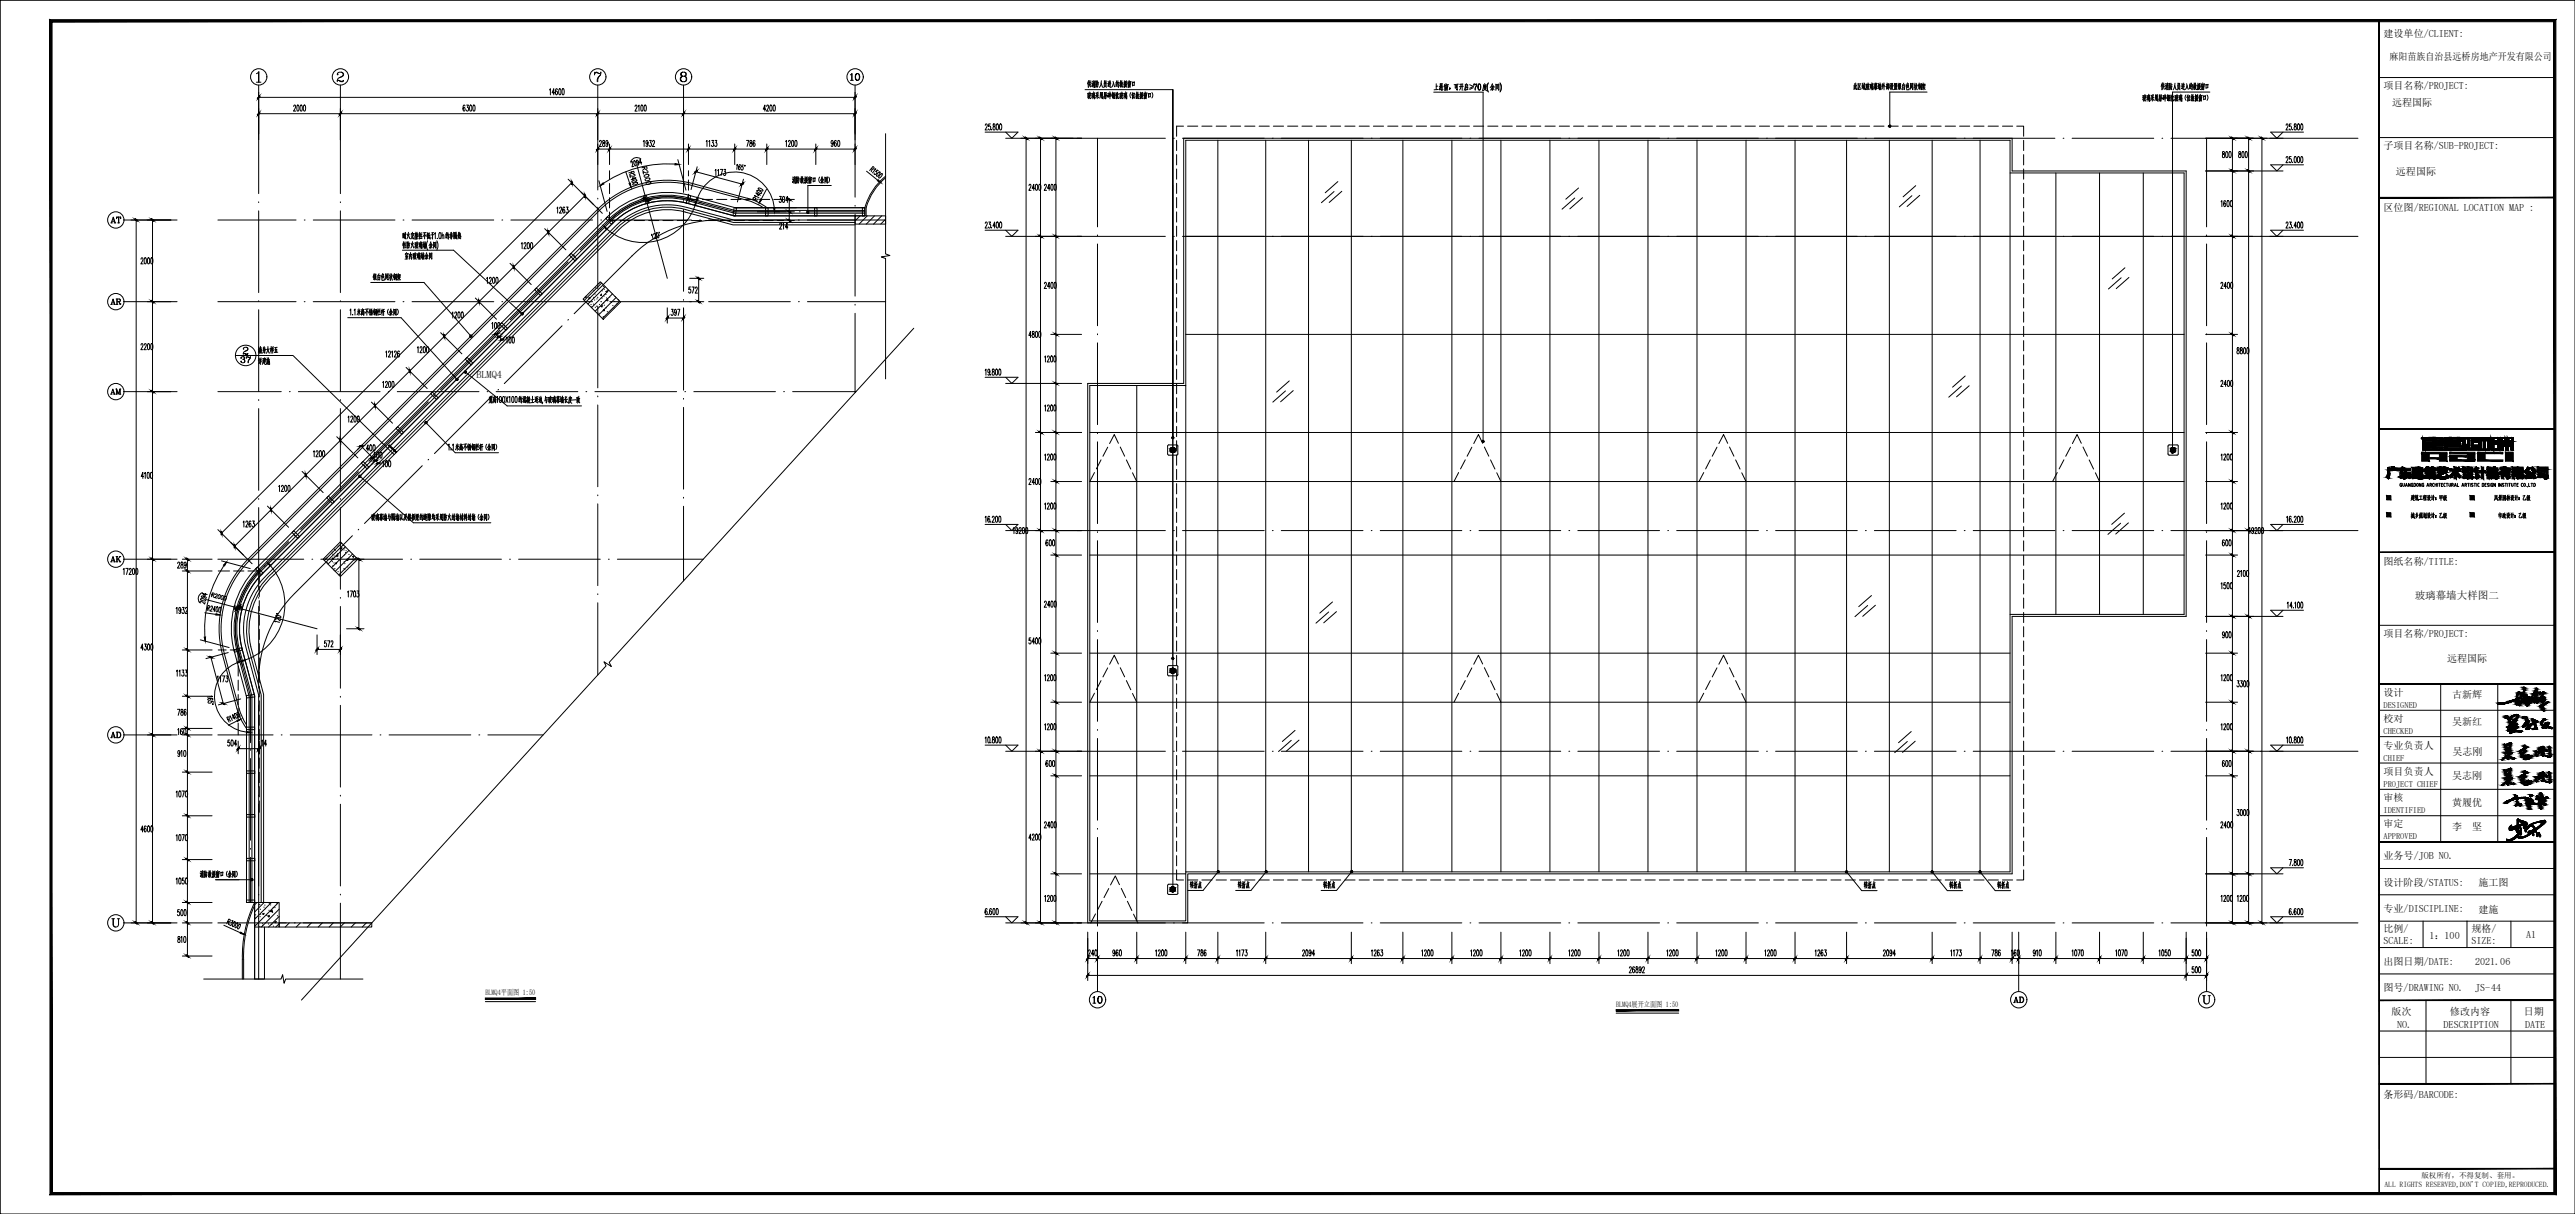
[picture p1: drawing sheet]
<svg xmlns="http://www.w3.org/2000/svg" width="1261mm" height="594mm" viewBox="0 0 1261 594" stroke-linecap="round" stroke-linejoin="round" font-family="sans-serif">
<defs><g id="words">
<g font-size="5.7">
<text x="1179" y="255">城乡规划设计：乙级</text>
<text x="1222" y="255">市政设计：乙级</text>
</g>
<text font-size="5.1" x="1182" y="293">玻璃幕墙大样图二</text>
<text font-size="5" x="233" y="185">BLMQ4</text>
<g font-size="4.9">
<text x="1167" y="18">建设单位/CLIENT:</text>
<text x="1170" y="29">麻阳苗族自治县远桥房地产开发有限公司</text>
<text x="1167" y="44">项目名称/PROJECT:</text>
<text x="1171" y="52">远程国际</text>
<text x="1167" y="73">子项目名称/SUB-PROJECT:</text>
<text x="1173" y="86">远程国际</text>
<text x="1167" y="103">区位图/REGIONAL LOCATION MAP :</text>
<text x="1167" y="277">图纸名称/TITLE:</text>
<text x="1167" y="312">项目名称/PROJECT:</text>
<text x="1198" y="324">远程国际</text>
<text x="1167" y="340">设计</text>
<text x="1201" y="342">古新辉</text>
<text x="1167" y="353">校对</text>
<text x="1201" y="355">吴新红</text>
<text x="1167" y="367">专业负责人</text>
<text x="1201" y="369">吴志刚</text>
<text x="1167" y="379">项目负责人</text>
<text x="1201" y="381">吴志刚</text>
<text x="1167" y="392">审核</text>
<text x="1201" y="394">黄履优</text>
<text x="1167" y="405">审定</text>
<text x="1201" y="406">李</text>
<text x="1211" y="406">坚</text>
<text x="1167" y="421">业务号/JOB NO.</text>
<text x="1167" y="433">设计阶段/STATUS:</text>
<text x="1214" y="434">施工图</text>
<text x="1167" y="446">专业/DISCIPLINE:</text>
<text x="1214" y="447">建施</text>
<text x="1167" y="456">比例/</text>
<text x="1210" y="456">规格/</text>
<text x="1167" y="462">SCALE:</text>
<text x="1190" y="460">1：100</text>
<text x="1210" y="462">SIZE:</text>
<text x="1237" y="459">A1</text>
<text x="1167" y="472">出图日期/DATE:</text>
<text x="1212" y="472">2021.06</text>
<text x="1167" y="485">图号/DRAWING NO.</text>
<text x="1212" y="485">JS-44</text>
<text x="1171" y="497">版次</text>
<text x="1200" y="497">修改内容</text>
<text x="1236" y="497">日期</text>
<text x="1174" y="503">NO.</text>
<text x="1197" y="503">DESCRIPTION</text>
<text x="1236" y="503">DATE</text>
<text x="1167" y="537">条形码/BARCODE:</text>
</g>
<g font-size="4.1">
<text x="1167" y="346">DESIGNED</text>
<text x="1167" y="359">CHECKED</text>
<text x="1167" y="372">CHIEF</text>
<text x="1167" y="385">PROJECT CHIEF</text>
<text x="1167" y="398">IDENTIFIED</text>
<text x="1167" y="411">APPROVED</text>
</g>
<g font-size="3.8">
<text x="238" y="487">BLMQ4平面图 1:50</text>
<text x="791" y="493">BLMQ4展开立面图 1:50</text>
</g>
<g font-size="3.7">
<text x="1168" y="581">ALL RIGHTS RESERVED,DON'T COPIED,REPRODUCED.</text>
<text x="1186" y="577">版权所有，不得复制、套用。</text>
</g>
</g></defs>
<!-- layer: DOTE -->
<g fill="none" stroke="#000" stroke-width=".49">
<path d="M127 58v37M167 58v37M293 58v35M335 58v36M419 58v38M527 68h44M537 68v43M575 68h.1M579 68h40M623 68h.1M627 68h40M671 68h1"/>
<path d="M676 68h40M720 68h.1M724 68h40M768 68h1M773 68h40M817 68h.1M821 68h40M865 68h.1M869 68h40M913 68h1M918 68h40M962 68h.1"/>
<path d="M966 68h40M1010 68h1M1015 68h40M1059 68h.1M1063 68h40M1080 68v43M1107 68h.1M1111 68h44M127 99h.1M167 99h.1M293 97h.1M335 98v1"/>
<path d="M337 98a40 40 0 0 0-39 10M107 108h38M127 103v40M149 108h.1M153 108h40M167 103v40M197 108h1M202 108h40M246 108h.1M250 108h40M293 101v40M294 108h1"/>
<path d="M299 108h40M335 103v40M343 108h.1M347 108h40M352 108a60 60 0 0 0-43 17l-28 29M387 104h-27l-23-6a40 40 0 0 0-39 10l-14 14M391 108h.1M391 104h1M395 108h39M396 104h27M419 101h.1M419 105v40"/>
<path d="M527 116h44M537 115h.1M537 119v40M575 116h.1M579 116h40M623 116h.1M627 116h40M671 116h1M676 116h40M720 116h.1M724 116h40M768 116h1"/>
<path d="M773 116h40M817 116h.1M821 116h40M865 116h.1M869 116h40M913 116h1M918 116h40M962 116h.1M966 116h40M1010 116h1M1015 116h40M1059 116h.1"/>
<path d="M1063 116h40M1080 115h.1M1080 119v40M1107 116h.1M1111 116h44M278 128l-28 28M281 125h.1M107 148h38M127 147v1M127 152v40M149 148h.1M153 148h40"/>
<path d="M167 147v1M167 152v40M197 148h1M202 148h40M246 148h.1M247 159v1M250 148h40M275 159l-28 29M278 156v1M293 145v1M293 150v40M294 148h1"/>
<path d="M299 148h40M335 147h.1M335 151v40M343 148h.1M347 148h40M391 148h.1M395 148h39M419 149h.1M419 153v39M244 162l-28 29M537 163v1M537 168v40"/>
<path d="M1080 163v1M1080 168v40M107 192h31M127 196h.1M127 200v40M142 192h.1M146 192h40M167 196h.1M167 200v40M190 192h.1M195 192h40M210 197l-29 28"/>
<path d="M213 194h.1M239 192h.1M241 194l-28 28M243 192h40M244 191h.1M287 192h.1M291 192h40M293 194h.1M293 198v40M335 195h.1M335 199v40M335 192h1"/>
<path d="M340 192h40M384 192h.1M388 192h31M537 212h.1M537 216v40M1080 212h.1M1080 216v40M176 231l-29 28M179 228h-1M207 228l-29 28M210 225h.1M127 244h.1"/>
<path d="M127 248v40M167 244h.1M167 248v40M176 259h-1M293 242v1M293 247v40M335 243v1M335 248v36M527 260h44M575 260h.1M579 260h40M623 260h.1"/>
<path d="M627 260h40M671 260h1M676 260h40M720 260h.1M724 260h40M768 260h1M773 260h40M817 260h.1M821 260h40M865 260h.1M869 260h40M913 260h1"/>
<path d="M918 260h40M962 260h.1M966 260h40M1010 260h1M1015 260h40M1059 260h.1M1063 260h40M1107 260h.1M1111 260h44M107 274h42M127 279a40 40 0 0 0-10 39M141 265l-14 14a40 40 0 0 0-10 39l6 23v22"/>
<path d="M144 262h.1M153 274h.1M157 274h40M173 262l-29 28a60 60 0 0 0-17 43M201 274h1M206 274h40M250 274h.1M254 274h40M298 274h.1M302 274h42M537 260v1M537 265v40"/>
<path d="M1080 260v1M1080 265v40M127 292v1M127 297v40M167 292v1M167 297v40M293 291h.1M293 295v35M537 309h.1M537 313v40M1080 309h.1M1080 313v40"/>
<path d="M107 360h27M127 341h.1M127 345v40M138 360h.1M142 360h40M167 341h.1M167 345v40M186 360h1M190 360h41M234 360h1M239 360h27M537 357h.1"/>
<path d="M1080 357h.1M123 367h.1M123 371v40M527 368h44M537 361v40M575 368h.1M579 368h40M623 368h.1M627 368h40M671 368h1M676 368h40M720 368h.1"/>
<path d="M724 368h40M768 368h1M773 368h40M817 368h.1M821 368h40M865 368h.1M869 368h40M913 368h1M918 368h40M962 368h.1M966 368h40M1010 368h1"/>
<path d="M1015 368h40M1059 368h.1M1063 368h40M1080 361v40M1107 368h.1M1111 368h44M127 389v1M127 394v40M167 389v1M167 394v40M123 415v1M123 420v22"/>
<path d="M537 405v1M537 410v43M1080 405v1M1080 410v43M127 438h.1M167 438h.1M107 452h33M127 442v37M144 452h1M149 452h33M167 442v37M527 452h44"/>
<path d="M575 452h.1M579 452h40M623 452h.1M627 452h40M671 452h1M676 452h40M720 452h.1M724 452h40M768 452h1M773 452h40M817 452h.1M821 452h40"/>
<path d="M865 452h.1M869 452h40M913 452h1M918 452h40M962 452h.1M966 452h40M1010 452h1M1015 452h40M1059 452h.1M1063 452h40M1107 452h.1M1111 452h44"/>
</g>
<!-- layer: CURTWALL -->
<path d="M297 106a42 42 0 0 1 41-10l22 6h63v4h-64l-22-7a38 38 0 0 0-37 10l-172 172a38 38 0 0 0-9 37l6 22v102h-4v-101l-6-22a42 42 0 0 1 11-41l171-171M423 104h-63l-23-6a39 39 0 0 0-38 10l-172 172a39 39 0 0 0-10 38l6 23v101M423 103h-63l-23-6a41 41 0 0 0-39 10l-172 172M127 279a41 41 0 0 0-11 39l6 23v101" fill="none" stroke="#000" stroke-width=".49"/>
<path d="M434 87l-7 7-3 8M434 86l-7 7-4 9h-63M293 103l-171 171a47 47 0 0 0-12 46l7 27 4 8M371 104h14M374 102l-7-4-28-7a47 47 0 0 0-45 12M375 102l-3-3-5-2-28-7a48 48 0 0 0-46 12l-172 172M424 102v4M121 274a48 48 0 0 0-12 46M109 320l7 28 2 5 3 3v-15M121 442h4v37M125 443a59 59 0 0 0-6 27v9M125 442a60 60 0 0 0-6 28v9" fill="none" stroke="#000" stroke-width=".49"/>
<!-- layer: A-ANNO-DIMS -->
<path d="M430 88l1 1-1-1zM118 456l2 1h-2z" fill="#000" stroke="#000" stroke-width=".49"/>
<g fill="none" stroke="#000" stroke-width=".49">
<path d="M312 81l15 55M316 82v1h1v-1h-3M316 82l-1 1M316 88l2-1a1.1 1.1 0 0 1-1 1 1.1 1.1 0 0 1-1 0zM316 90l2-1a1.1 1.1 0 0 1 0 1 1.1 1.1 0 0 1-2 0zM317 84v1l-2-1v1M424 84l7 5M427 82v1l1-1-1-1-1 2M427 83v1M428 83h1l-2 2M430 85l1-1a1.3 1.3 0 0 1-1 1 1.3 1.3 0 0 1-1 1zM430 84v-1l-1 1a.7 .7 0 0 1 0 1 .7 .7 0 0 1-1 0"/>
<path d="M431 86l1-1a1.2 1.2 0 0 1 0 1 1.2 1.2 0 0 1-2 1zM101 293l54 15M104 291h1l-1-1v2M104 291l1 1M105 291h1l-1 1 1 1M110 453l10 4M112 451l1-1h-1l-1 2M112 451v1M113 450l1 1h-1v1v1v-1M114 451h1a1.3 1.3 0 0 1 0 1 1.3 1.3 0 0 1-1 1zM116 452a1.3 1.3 0 0 1 0 1 1.3 1.3 0 0 1-1 1zM117 453v-1a1.3 1.3 0 0 1 0 2 1.3 1.3 0 0 1-1 0z"/>
<circle cx="317" cy="86" r="1"/>
<circle cx="107" cy="292" r=".9"/>
<circle cx="109" cy="292" r=".9"/>
<circle cx="110" cy="293" r=".9"/>
</g>
<g fill="none" stroke="#000" stroke-width=".49">
<path d="M315 96l1-1 1 4-1 1zM337 95l1 1-1 4-1-1zM297 107v-1l3 3-1 1zM359 102h2l-1 4h-1zM375 102h1v4h-1zM399 102h1v4h-1zM422 102h1v4h-1zM279 125l1-1 2 3v1zM245 159l1-1 2 3v1zM262 142l1-1 2 3v1zM229 175l3 3-1 1-3-3zM211 193l1-1 3 3-1 1z"/>
<path d="M194 210l1-1 3 3h-1zM177 227l1-1 3 3h-1zM160 244l1-1 3 3h-1zM125 278h1l3 2-1 1zM143 261l1-1 3 3h-1zM115 296l4 1-1 2-4-1zM115 318l3-1 1 1-4 1zM121 340h4v1l-4 1zM121 356h4v1h-4zM121 377h4v1h-4zM121 399h4v1h-4zM121 420h4v1h-4z"/>
<path d="M121 440h4v2h-4z"/>
</g>
<!-- layer: WALL -->
<path d="M419 106h15v4h-15zM421 106l-2 2M425 106l-4 4M428 106l-4 4M432 106l-4 4M434 107l-3 3M125 454v25h4v-25" fill="none" stroke="#000" stroke-width=".49"/>
<path d="M137 452h45v2h-45zM142 452l-2 2M147 452l-2 2M152 452l-2 2M158 452l-2 2M163 452l-2 2M169 452l-2 2M174 452l-2 2M179 452l-2 2" fill="none" stroke="#000" stroke-width=".49"/>
<!-- layer: COLUMN -->
<g fill="none" stroke="#000" stroke-width=".49">
<path d="M294 138l10 10-9 8-10-10zM295 139l-9 8M287 145v1l-1-1M288 146h1zM294 144l1 1-1-1zM295 150h-1h1M296 151v1h-1zM296 140l-8 9M297 143v-1v1zM298 146v1h-1M298 142l-8 9M300 144l-9 8"/>
<path d="M301 145h.1M302 146l-9 8M303 147h.1M303 147l-8 9M163 273v1zM164 276l1-1v1zM165 271v1zM167 265l8 9-8 8-9-8zM167 266l-8 8M167 268v1v-1M169 268l-8 8M170 274h.1"/>
<path d="M171 269l-9 9M173 271l-9 9M173 272v1v-1M174 273l-8 8M125 442h12v12h-12zM125 448h.1M126 442l-1 1M129 447v1zM129 442l-4 4M132 448v1l-1-1zM133 442l-8 8M133 445v1h-1z"/>
<path d="M135 451v1zM136 442l-11 11M137 445l-9 9M137 448l-6 6M137 452l-2 2"/>
</g>
<g fill="#000" stroke="#000" stroke-width=".49">
<circle cx="290" cy="150" r=".1"/>
<circle cx="291" cy="146" r=".1"/>
<circle cx="291" cy="142" r=".1"/>
<circle cx="291" cy="147" r=".1"/>
<circle cx="291" cy="144" r=".1"/>
<circle cx="292" cy="150" r=".1"/>
<circle cx="292" cy="141" r=".1"/>
<circle cx="292" cy="146" r=".1"/>
<circle cx="295" cy="146" r=".1"/>
<circle cx="295" cy="155" r=".1"/>
<circle cx="295" cy="152" r=".1"/>
<circle cx="296" cy="142" r=".1"/>
<circle cx="297" cy="146" r=".1"/>
<circle cx="300" cy="149" r=".1"/>
<circle cx="301" cy="151" r=".1"/>
<circle cx="159" cy="273" r=".1"/>
<circle cx="160" cy="275" r=".1"/>
<circle cx="163" cy="270" r=".1"/>
<circle cx="163" cy="275" r=".1"/>
<circle cx="163" cy="271" r=".1"/>
<circle cx="163" cy="277" r=".1"/>
<circle cx="163" cy="279" r=".1"/>
<circle cx="164" cy="269" r=".1"/>
<circle cx="165" cy="271" r=".1"/>
<circle cx="165" cy="273" r=".1"/>
<circle cx="166" cy="267" r=".1"/>
<circle cx="166" cy="280" r=".1"/>
<circle cx="168" cy="267" r=".1"/>
<circle cx="168" cy="278" r=".1"/>
<circle cx="169" cy="270" r=".1"/>
<circle cx="125" cy="453" r=".1"/>
<circle cx="125" cy="448" r=".1"/>
<circle cx="126" cy="453" r=".1"/>
<circle cx="127" cy="446" r=".1"/>
<circle cx="127" cy="443" r=".1"/>
<circle cx="127" cy="453" r=".1"/>
<circle cx="128" cy="445" r=".1"/>
<circle cx="129" cy="453" r=".1"/>
<circle cx="129" cy="444" r=".1"/>
<circle cx="130" cy="445" r=".1"/>
<circle cx="131" cy="448" r=".1"/>
<circle cx="132" cy="449" r=".1"/>
<circle cx="132" cy="445" r=".1"/>
<circle cx="132" cy="442" r=".1"/>
<circle cx="133" cy="452" r=".1"/>
<circle cx="134" cy="453" r=".1"/>
<circle cx="136" cy="448" r=".1"/>
</g>
<!-- layer: AXIS -->
<g fill="none" stroke="#000" stroke-width=".49">
<path d="M126 36l1-1v5M127 35v5M165 36a1.6 1.6 0 0 1 2-1 1.6 1.6 0 0 1 1 2l-2 1-1 2M166 39l1 1 1-1v1h-3M167 35l1 2-2 1M291 36l1-1 1 1 1-1-1 5M291 35v2M291 36h2M294 37l-1 1-1 2M334 35l-1 1 1 1h1h1v-1l-2-1v1v1M335 35l1 1-1 1 1 1a1.5 1.5 0 0 1-2 2 1.5 1.5 0 0 1-1-2l1-1-1 1 1 2M336 38v1l-1 1"/>
<path d="M416 37l1-1v3M416 39h2M417 36v3M420 36a1.6 1.6 0 0 0-1 2 1.6 1.6 0 0 0 1 1 1.6 1.6 0 0 0 1-2 1.6 1.6 0 0 0-2-1 2.2 2.2 0 0 0 1 3M420 36a2.2 2.2 0 0 1 0 3M126 40h2M127 42v16M167 42v16M293 42v16M335 42v16M419 42v16M54 109h1"/>
<path d="M55 109v-3l1 3M55 108h1M55 107l1 2M56 109h1M57 106v1v-1h2v1v-1M58 109h1M58 106v3M61 108h26M54 149h1M54 149l1-3 1 3M55 148h1M55 147l1 2"/>
<path d="M56 149h.1M57 146l2 1-2 1M57 149h1M57 146v3M58 148l1 1M58 146l1 1-1 1M61 148h26M54 193h1M55 192h1M55 191l1 2-1-3-1 3M56 193h.1M57 193h.1"/>
<path d="M57 190l1 3M58 193h1M59 190v3v-3l-1 3-1-3v3M61 192h26M54 275h1M54 275l1-3 1 3M55 274h1M55 273l1 2M56 275h.1M57 275h1M57 272h1M57 272v3"/>
<path d="M58 273l1 2M58 275h1M58 272h1M59 272l-2 2M61 274h26M55 359l1 2M57 358h1a1.4 1.4 0 0 1 1 2 1.4 1.4 0 0 1-1 1h-1M57 358v3M58 358a1.5 1.5 0 0 1 1 2 1.5 1.5 0 0 1-1 1M61 360h26M54 361h1M54 361l1-3 1 3"/>
<path d="M55 360h1M56 361h1M55 450h1M55 450v3l1 1 2-1v-3M56 450v3v1M57 450h2M61 452h26M537 470v15M988 470v15M1080 470v15M535 491h2M536 488v3v-3h-1"/>
<path d="M538 488a1.6 1.6 0 0 0-1 2 1.6 1.6 0 0 0 2 1 1.6 1.6 0 0 0 1-2 1.6 1.6 0 0 0-2-1 2.3 2.3 0 0 0 0 3M539 488a2.3 2.3 0 0 1 0 3M986 491h1M986 491l1-3 1 3M986 490h2M987 488l1 3M988 491h.1M989 488h1a1.4 1.4 0 0 1 1 1 1.4 1.4 0 0 1-1 2h-1M989 488v3M990 488a1.5 1.5 0 0 1 0 3M1078 487h2M1079 487v3l1 1h2v-4"/>
<path d="M1079 487v3l1 1M1081 487h1"/>
<circle cx="127" cy="38" r="4"/>
<circle cx="167" cy="38" r="4"/>
<circle cx="293" cy="38" r="4"/>
<circle cx="335" cy="38" r="4"/>
<circle cx="419" cy="38" r="4"/>
<circle cx="57" cy="108" r="4"/>
<circle cx="57" cy="148" r="4"/>
<circle cx="57" cy="192" r="4"/>
<circle cx="57" cy="274" r="4"/>
<circle cx="57" cy="360" r="4"/>
<circle cx="57" cy="452" r="4"/>
<circle cx="537" cy="489" r="4"/>
<circle cx="988" cy="489" r="4"/>
<circle cx="1080" cy="489" r="4"/>
</g>
<!-- layer: DIM_SYMB -->
<path d="M434 65v59l2 1-4 1 2 1v58M447 161l-149 163 1 2-3-2 1 2-149 163M100 479h38v-2l1 4 1-2h38M238 490h24M791 496h31" fill="none" stroke="#000" stroke-width=".49"/>
<!-- layer: PUB_DIM -->
<g fill="none" stroke="#000" stroke-width=".49">
<path d="M127 56h.1M127 56h292M127 48h.1M127 45v23M127 48h292M144 52v-1l1 1-1 2h1M146 52a1.4 1.4 0 0 1 0 1 1.4 1.4 0 0 1 0 1zM147 52a1.4 1.4 0 0 1 1 1 1.4 1.4 0 0 1-1 1zM149 52a1.4 1.4 0 0 1 1 1 1.4 1.4 0 0 1-1 1zM167 53v15M228 52l-1-1v1v2a.8 .8 0 0 0 1-1 .8 .8 0 0 0-1 0M228 51h1v2a.9 .9 0 0 1 0 1 .9 .9 0 0 1-1 0"/>
<path d="M230 52a1.4 1.4 0 0 1 1 1 1.4 1.4 0 0 1-1 1zM232 52a1.5 1.5 0 0 1 1 1 1.5 1.5 0 0 1-1 1zM269 44v-1v3M272 45h-2l1-2v3M273 44l-1-1v1v2a.8 .8 0 0 0 1-1 .8 .8 0 0 0-1 0M274 44a1.5 1.5 0 0 1 1 1 1.5 1.5 0 0 1-1 1zM275 44a1.4 1.4 0 0 1 1 1 1.4 1.4 0 0 1-1 1zM293 53v15M311 52l1-1v1l-1 2h1M312 52l1-1v3M314 52a1.4 1.4 0 0 1 1 1 1.4 1.4 0 0 1-1 1zM316 52a1.4 1.4 0 0 1 1 1 1.4 1.4 0 0 1-1 1z"/>
<path d="M335 53v15M375 53h-1l1-2v3M375 52l1-1v1l-1 2h1M377 52a1.4 1.4 0 0 1 1 1 1.4 1.4 0 0 1-1 1zM379 52a1.4 1.4 0 0 1 1 1 1.4 1.4 0 0 1-1 1zM419 56h.1M419 48h.1M419 45v23M293 73h.1M293 73h126M293 70v11M294 69l-1 3h2"/>
<path d="M295 69l1 1a.8 .8 0 0 1 0 1 .8 .8 0 0 1-1 1v-2a.7 .7 0 0 0 1 0 .7 .7 0 0 0-1-1zM298 70h-1a.8 .8 0 0 1 0-1 1.5 1.5 0 0 1 1 1 1.5 1.5 0 0 1-1 2v-1M298 70v11M309 80v-1l1 1-1 2 1-1M311 79a1.3 1.3 0 0 1 1 1 1.3 1.3 0 0 1-1 1zM313 79l-1 1v-1v-1a1.3 1.3 0 0 1 1 2 1.3 1.3 0 0 1-1 1M314 78l-3-1-2 2M314 79l-1 1v-2l1 2M315 69v3M317 70a.8 .8 0 0 1-1 0 .8 .8 0 0 1 1-1 1.5 1.5 0 0 1 1 1 1.5 1.5 0 0 1-2 2v-1M318 69h1v1a.8 .8 0 0 1 0 1 .8 .8 0 0 1-1 0M320 69l-1 3h2"/>
<path d="M332 78l4 15M337 70v11M346 69v3M347 69v3M348 69h1v1a.8 .8 0 0 1 1 1 1 1 0 0 1-2 0M350 69h1v1a.8 .8 0 0 1 0 1 .8 .8 0 0 1-1 0M360 70v11M366 69h1l-1 3M367 69v1a.8 .8 0 0 1 1 1 .8 .8 0 0 1-1 0v-1a.7 .7 0 0 0 1 0 .7 .7 0 0 0-1-1zM370 69a1.5 1.5 0 0 0-1 1 1.5 1.5 0 0 0 0 2v-2v1M375 70v11M385 69v3"/>
<path d="M386 69h1l-1 3h1M388 69a1.5 1.5 0 0 1 1 1 1.5 1.5 0 0 1-1 2zM389 69a1.5 1.5 0 0 1 1 1 1.5 1.5 0 0 1-1 2zM399 70v11M408 70a.8 .8 0 0 1-1 0 .8 .8 0 0 1 1-1 1.5 1.5 0 0 1 0 1 1.5 1.5 0 0 1-1 2v-1M409 69a1.5 1.5 0 0 0-1 1 1.5 1.5 0 0 0 1 2v-2v1M410 69a1.5 1.5 0 0 1 1 1 1.5 1.5 0 0 1-1 2zM419 73h.1M419 70v11M500 68h30M502 68h.1M502 68v384"/>
<path d="M509 68h.1M509 68v384M517 68h.1M517 68v384M1080 68h30M1088 74l1 1a.8 .8 0 0 1 0 1 .8 .8 0 0 1-1 1v-1a.7 .7 0 0 0 1-1 .7 .7 0 0 0 0-1zM1090 74a1.5 1.5 0 0 1 1 2 1.5 1.5 0 0 1-1 1zM1092 74a1.5 1.5 0 0 1 1 2 1.5 1.5 0 0 1-1 1zM1093 68h.1M1093 68v384M1096 74v1a.8 .8 0 0 1 1 1 .8 .8 0 0 1-1 1v-1l1-1v-1zM1098 74a1.5 1.5 0 0 1 1 2 1.5 1.5 0 0 1-1 1z"/>
<path d="M1100 74a1.5 1.5 0 0 1 0 2 1.5 1.5 0 0 1 0 1zM1101 68h.1M1101 68v384M1108 68h.1M1108 68v384M278 88l17 16M280 89h.1M280 89l-172 172M286 96h.1M286 96l-171 171M293 88l4 15M306 84l3 8"/>
<path d="M309 88l2-1h-1v1M309 84l1 1v-1l-2 1M309 85l-1 1M309 89a1.6 1.6 0 0 1 3-1 1.3 1.3 0 0 1-1 1 1.3 1.3 0 0 1-2 0zM310 90l2-1a1.3 1.3 0 0 1-1 1 1.3 1.3 0 0 1-1 0zM310 85l1 1h-1h-2l1 1M333 80a56 56 0 0 0-39 11M339 98l2 1M341 84h.1M341 84l22 6M341 99a27 27 0 0 1-45 12M341 99a19 19 0 0 1 21-15 19 19 0 0 1 17 20h3"/>
<path d="M341 82l-3 11M343 99h.1M350 83h1v3M351 83h1v3M353 83h1l-1 3M354 83h1v1a.8 .8 0 0 1 0 1 .8 .8 0 0 1-1 1v-1M361 81v-1v3M363 81a1.3 1.3 0 0 0-1 1 1.3 1.3 0 0 0 0 1v-1M363 90h.1M364 81h-1v1a.7 .7 0 0 1 1 0 .7 .7 0 0 1-1 1M364 88l-3 11M365 81h.1"/>
<path d="M370 98v-1h-1l2 1M370 96h-1l3 1M370 97l1 1M371 93a1.3 1.3 0 0 1 1 0 1.3 1.3 0 0 1 1 2l-2-1zM371 92h1a1.3 1.3 0 0 1 1 0 1.3 1.3 0 0 1 0 2zM372 95l-1 1-1-2 2 2M375 93l-3 6M382 96h1l-1 1a.8 .8 0 0 1 1 1 .8 .8 0 0 1-1 1v-1M383 96a1.5 1.5 0 0 1 1 2 1.5 1.5 0 0 1-1 1zM386 98h-1l1-2v3M386 98h.1M386 98v10"/>
<path d="M387 98h2M504 91v-1h1l-1 3h1M507 92h-2l1-2v3M507 90a1.4 1.4 0 0 1 1 2 1.4 1.4 0 0 1-1 1zM509 90a1.4 1.4 0 0 1 1 2 1.4 1.4 0 0 1-1 1zM511 91l1-1-1 3h1M514 92h-1l1-2v3M515 90a1.5 1.5 0 0 1 1 2 1.5 1.5 0 0 1-1 1zM516 90a1.4 1.4 0 0 1 1 2 1.4 1.4 0 0 1-1 1zM1080 84h24M1088 99v-1v3M1090 99v-1a1.5 1.5 0 0 0-1 2 1.5 1.5 0 0 0 1 1v-2l-1 1"/>
<path d="M1091 98a1.4 1.4 0 0 1 1 2 1.4 1.4 0 0 1-1 1zM1092 98a1.4 1.4 0 0 1 1 2 1.4 1.4 0 0 1-1 1zM64 108h20M67 108h.1M67 108v344M75 108h.1M75 108v344M255 119h1v3M257 119l1 1-1 2h1M258 119a1.4 1.4 0 0 1 1 1 1.4 1.4 0 0 1-1 2zM260 119a1.4 1.4 0 0 1 1 1 1.4 1.4 0 0 1-1 2zM267 112l10 10"/>
<path d="M273 102v-1v3M274 102v-1h1l-1 3h1M276 102v-1a1.5 1.5 0 0 0 0 2 1.5 1.5 0 0 0 0 1 .9 .9 0 0 0 1-1 .9 .9 0 0 0-1 0M277 101h1v2a.9 .9 0 0 1 0 1 .9 .9 0 0 1-1 0M294 112v1M319 115l1 2M320 115v-1h1v3M321 114a1.3 1.3 0 0 1 1 1 1.3 1.3 0 0 1 0 1zM323 114h.1M382 110v-1h1l-1 3h1M383 110l1-1v3M386 111h-1v-2v3"/>
<path d="M386 108h.1M387 104h2M387 108h2M507 116h23M1080 116h16M69 127l1-1-1 3h1M71 126a1.5 1.5 0 0 1 1 2 1.5 1.5 0 0 1-1 1zM72 126a1.5 1.5 0 0 1 1 2 1.5 1.5 0 0 1-1 1zM74 126a1.5 1.5 0 0 1 1 2 1.5 1.5 0 0 1-1 1zM238 136h1v3M240 136l1 1-1 2h1M241 136a1.4 1.4 0 0 1 1 1 1.4 1.4 0 0 1-1 2z"/>
<path d="M243 136a1.4 1.4 0 0 1 1 1 1.4 1.4 0 0 1-1 2zM250 129l10 10M338 136h7M342 136h.1M342 136v12M511 139l1-1-1 3h1M515 138a1.5 1.5 0 0 1 1 2 1.5 1.5 0 0 1-1 1zM516 138a1.4 1.4 0 0 1 1 2 1.4 1.4 0 0 1-1 1zM1087 139l1-1v1l-1 2h1M1091 138a1.4 1.4 0 0 1 1 2 1.4 1.4 0 0 1-1 1zM1092 138a1.5 1.5 0 0 1 1 2 1.5 1.5 0 0 1-1 1zM72 148h12"/>
<path d="M221 153h1v3M223 153a.8 .8 0 0 1 1 0 .8 .8 0 0 1-1 1v2h1M224 153a1.5 1.5 0 0 1 1 1 1.5 1.5 0 0 1-1 2zM226 153a1.5 1.5 0 0 1 1 1 1.5 1.5 0 0 1-1 2zM233 146l10 10M241 158v3M242 158a1.4 1.4 0 0 1 1 1 1.4 1.4 0 0 1-1 2zM244 158a1.4 1.4 0 0 1 1 1 1.4 1.4 0 0 1-1 2zM327 156h.1M327 156h8M327 151v7M329 151h1l-1 1 1 1a.8 .8 0 0 1 0 1 .8 .8 0 0 1-1 0"/>
<path d="M331 152l-1 1v-1h1a1.5 1.5 0 0 1 0 1 1.5 1.5 0 0 1-1 1M332 151h1l-1 3M335 156h.1M335 151v7M338 148h7M338 140h-1v2a.8 .8 0 0 1 1 0 .8 .8 0 0 1-1 1M339 140h1l-1 3M340 141l1-1v1l-1 2h2M342 148h.1M514 140h-1l1-2v3M1090 140h-1l1-2v3M69 169l1-1-1 3h1"/>
<path d="M71 169v-1v3h1M72 168a1.5 1.5 0 0 1 1 2 1.5 1.5 0 0 1-1 1zM74 168a1.5 1.5 0 0 1 1 2 1.5 1.5 0 0 1-1 1zM189 172v3M190 172a.8 .8 0 0 1 1 0 .8 .8 0 0 1 0 1l-1 2h1M192 172v3M193 172a.8 .8 0 0 1 1 0 .8 .8 0 0 1 0 1l-1 2h1M196 172h-1a1.6 1.6 0 0 0 0 3 .9 .9 0 0 0 1-1 .9 .9 0 0 0-1-1v1M199 180l10 10M204 170h1v3M206 170h1l-1 3h1M207 170a1.5 1.5 0 0 1 1 1 1.5 1.5 0 0 1-1 1z"/>
<path d="M209 170a1.5 1.5 0 0 1 1 1 1.5 1.5 0 0 1-1 1zM216 163l10 10M243 163h.1M243 163l3 3M245 162l-2 1M246 166h.1M246 163l-1 2M248 164l-2 2M248 165v3M249 165a1.4 1.4 0 0 1 1 1 1.4 1.4 0 0 1-1 2zM251 165a1.4 1.4 0 0 1 1 1 1.4 1.4 0 0 1-1 2zM505 164h-1l1-2v3"/>
<path d="M506 162v1a.8 .8 0 0 1 1 1 .8 .8 0 0 1-1 1v-1a.7 .7 0 0 0 0-1 .7 .7 0 0 0 0-1zM507 162a1.4 1.4 0 0 1 1 2 1.4 1.4 0 0 1-1 1zM509 162a1.4 1.4 0 0 1 1 2 1.4 1.4 0 0 1-1 1zM511 175l1-1v3M513 175v-1h1l-1 3h1M515 164h15M515 174a1.5 1.5 0 0 1 1 2 1.5 1.5 0 0 1-1 1zM516 174a1.5 1.5 0 0 1 1 2 1.5 1.5 0 0 1-1 1zM1080 164h16M1095 170l1 1a.8 .8 0 0 1 1 1 1.1 1.1 0 0 1-2 1l1-1a.7 .7 0 0 0 0-1 .7 .7 0 0 0 0-1zM1097 170l1 1a.8 .8 0 0 1 0 1 .8 .8 0 0 1-1 1v-1l1-1v-1zM1099 170a1.4 1.4 0 0 1 1 2 1.4 1.4 0 0 1-1 1z"/>
<path d="M1100 170a1.4 1.4 0 0 1 1 2 1.4 1.4 0 0 1-1 1zM72 192h12M182 197l10 10M187 187h1v3M189 187h1l-1 3h1M190 187a1.5 1.5 0 0 1 1 1 1.5 1.5 0 0 1-1 1zM192 187a1.5 1.5 0 0 1 1 1 1.5 1.5 0 0 1-1 1zM511 199l1-1v3M513 199v-1h1l-1 3h1M515 188h15M515 198a1.5 1.5 0 0 1 1 2 1.5 1.5 0 0 1-1 1zM516 198a1.5 1.5 0 0 1 1 2 1.5 1.5 0 0 1-1 1z"/>
<path d="M1087 187l1-1v1l-1 2h1M1090 188h-1l1-2v3M1091 186a1.4 1.4 0 0 1 1 2 1.4 1.4 0 0 1-1 1zM1092 186a1.5 1.5 0 0 1 1 2 1.5 1.5 0 0 1-1 1zM165 214l10 10M170 204h1v3M172 204h1l-1 3h1M174 204a1.5 1.5 0 0 1 0 1 1.5 1.5 0 0 1 0 1zM175 204a1.5 1.5 0 0 1 1 1 1.5 1.5 0 0 1-1 1zM177 218h.1M177 218l8 9M177 218l-2 2"/>
<path d="M181 220h-2l1-2v3M181 218a1.5 1.5 0 0 1 1 1 1.5 1.5 0 0 1-1 2zM183 218a1.5 1.5 0 0 1 1 1 1.5 1.5 0 0 1-1 2zM507 212h23M1080 212h16M70 233h-1l1-2v3M71 232v-1v3M72 231a1.5 1.5 0 0 1 1 2 1.5 1.5 0 0 1-1 1zM74 231a1.5 1.5 0 0 1 1 2 1.5 1.5 0 0 1-1 1zM136 238h1v3M138 238h1l-1 3h1M140 238a1.4 1.4 0 0 1 0 1 1.4 1.4 0 0 1 0 1z"/>
<path d="M141 238a1.5 1.5 0 0 1 1 1 1.5 1.5 0 0 1-1 1zM148 231l10 10M153 221h1v3M155 221h1l-1 3h1M157 221a1.5 1.5 0 0 1 0 1 1.5 1.5 0 0 1 0 1zM158 221a1.5 1.5 0 0 1 1 1 1.5 1.5 0 0 1-1 1zM183 223l-2 3M183 222v-1v3M184 225l-2 2M185 221a1.4 1.4 0 0 1 1 2 1.4 1.4 0 0 1-1 1zM185 227h.1M186 226l-3 3"/>
<path d="M186 221a1.5 1.5 0 0 1 1 2 1.5 1.5 0 0 1-1 1zM187 226l1-1v3M189 226a1.5 1.5 0 0 1 1 1 1.5 1.5 0 0 1-1 1zM190 226a1.5 1.5 0 0 1 1 1 1.5 1.5 0 0 1-1 1zM504 235v-1h1l-1 3h1M507 236h-2l1-2v3M507 234a1.5 1.5 0 0 1 1 2 1.5 1.5 0 0 1-1 1zM509 234a1.5 1.5 0 0 1 1 2 1.5 1.5 0 0 1-1 1zM511 223l1-1v3M513 223v-1h1l-1 3h1M515 236h15M515 222a1.4 1.4 0 0 1 1 2 1.4 1.4 0 0 1-1 1z"/>
<path d="M516 222a1.5 1.5 0 0 1 1 2 1.5 1.5 0 0 1-1 1zM1080 236h16M1088 223v-1v3M1089 223v-1h1l-1 3h1M1091 222a1.4 1.4 0 0 1 1 2 1.4 1.4 0 0 1-1 1zM1092 222a1.4 1.4 0 0 1 1 2 1.4 1.4 0 0 1-1 1zM107 259l16 17M119 255v3M120 256l1-1-1 3h1M123 255a1.5 1.5 0 0 0-1 1 1.5 1.5 0 0 0 1 2 .9 .9 0 0 0 0-1 .9 .9 0 0 0-1-1v1M124 255h1l-1 1a.8 .8 0 0 1 1 1 .8 .8 0 0 1-1 1v-1M131 248l10 10"/>
<path d="M496 259v-1v3M498 259v1a.8 .8 0 0 1-1-1 .8 .8 0 0 1 1-1v3h-1M499 259l1-1-1 3h1M501 258a1.5 1.5 0 0 1 1 2 1.5 1.5 0 0 1-1 1zM502 258a1.5 1.5 0 0 1 1 2 1.5 1.5 0 0 1-1 1zM507 260h23M511 247l1-1v3M513 247v-1h1l-1 3h1M515 246a1.4 1.4 0 0 1 1 2 1.4 1.4 0 0 1-1 1zM516 246a1.5 1.5 0 0 1 1 2 1.5 1.5 0 0 1-1 1zM1080 260h24M1088 247v-1v3"/>
<path d="M1089 247l1-1v1l-1 2h1M1091 246a1.4 1.4 0 0 1 1 2 1.4 1.4 0 0 1-1 1zM1092 246a1.4 1.4 0 0 1 1 2 1.4 1.4 0 0 1-1 1zM1101 259l1-1v3M1104 259l-1 1a.8 .8 0 0 1-1-1 .8 .8 0 0 1 1-1v3M1104 259l1-1-1 3h1M1106 258a1.5 1.5 0 0 1 1 2 1.5 1.5 0 0 1-1 1zM1107 258a1.5 1.5 0 0 1 1 2 1.5 1.5 0 0 1-1 1zM60 279l1-1v3M62 278h1l-1 3M63 279l1-1-1 3h1M65 278a1.5 1.5 0 0 1 1 2 1.5 1.5 0 0 1-1 1z"/>
<path d="M67 278a1.4 1.4 0 0 1 1 2 1.4 1.4 0 0 1-1 1zM72 274h12M87 276l1-1-1 3h1M89 275v1a.8 .8 0 0 1 1 1 .8 .8 0 0 1-1 1v-1l1-1-1-1zM89 274h15M89 279h15M91 276v1a.8 .8 0 0 1-1-1 .8 .8 0 0 1 1-1v2v1h-1M92 274h.1M92 274v194M108 261h.1M108 274l15 4M111 275a55 55 0 0 0-10 39"/>
<path d="M115 267h.1M130 277h-1M131 275a29 29 0 0 1-14 49 18 18 0 0 0-12 20 18 18 0 0 0 18 14M170 274h8M176 274h.1M176 274v34M513 265v-1a1.5 1.5 0 0 0-1 2 1.5 1.5 0 0 0 1 1v-2l-1 1M514 264a1.5 1.5 0 0 1 1 2 1.5 1.5 0 0 1-1 1zM515 272h15M516 264a1.5 1.5 0 0 1 0 2 1.5 1.5 0 0 1 0 1zM1080 272h16M1089 265v-1a1.5 1.5 0 0 0 0 3v-2l-1 1"/>
<path d="M1090 264a1.5 1.5 0 0 1 1 2 1.5 1.5 0 0 1-1 1zM1092 264a1.5 1.5 0 0 1 1 2 1.5 1.5 0 0 1-1 1zM1096 280v-1l-1 3h2M1097 280v-1v3M1099 279a1.5 1.5 0 0 1 0 2 1.5 1.5 0 0 1 0 1zM1100 279a1.5 1.5 0 0 1 1 2 1.5 1.5 0 0 1-1 1zM86 298l1-1v3M89 298l-1 1v-2v1l1 1-1 1M89 297h1v1v1a.8 .8 0 0 1 0 1 .8 .8 0 0 1-1 0M91 298v-1l1 1-1 2h1M98 293a1.3 1.3 0 0 1 2 0 1.3 1.3 0 0 1 0 1h-1zM99 290l-2 2 1 3"/>
<path d="M100 292v1l-1-1a1.3 1.3 0 0 1 1 0 1.3 1.3 0 0 1 1 1M100 300l8 1M100 295v1l-1-2h-1v1M101 290l-1 1-1-1 2 1M102 297h1l-1-1-1 3M102 298v1M103 297h1l-1 2h1M105 299l-1-1 1-1v2M106 297a1.2 1.2 0 0 1 1 1 1.2 1.2 0 0 1-1 1zM107 297a1.2 1.2 0 0 1 1 1 1.2 1.2 0 0 1-1 2zM170 290l1-1v3M171 289h2l-1 3"/>
<path d="M173 289a1.5 1.5 0 0 1 1 2 1.5 1.5 0 0 1-1 1zM175 289h1v1a1 1 0 0 1 0 2 .8 .8 0 0 1-1 0M511 295l1-1-1 3h1M514 296h-1l1-2v3M515 294a1.5 1.5 0 0 1 1 2 1.5 1.5 0 0 1-1 1zM516 294a1.4 1.4 0 0 1 1 2 1.4 1.4 0 0 1-1 1zM1088 286v-1v3M1090 285h-1v1a.8 .8 0 0 1 1 1 .8 .8 0 0 1-1 1M1091 285a1.5 1.5 0 0 1 1 2 1.5 1.5 0 0 1-1 1zM1092 285a1.5 1.5 0 0 1 1 2 1.5 1.5 0 0 1-1 1zM70 317h-1l1-2v3M71 315h1l-1 1h1a1 1 0 0 1 0 2 .8 .8 0 0 1-1 0"/>
<path d="M72 315a1.4 1.4 0 0 1 1 2 1.4 1.4 0 0 1-1 1zM74 315a1.4 1.4 0 0 1 1 2 1.4 1.4 0 0 1-1 1zM89 318h15M98 313l14 4M112 319l-11 3M117 319l2 7M135 304h-1l3 1M135 301a1.3 1.3 0 0 1 2 0 1.3 1.3 0 0 1 0 1h-1zM135 300h1zM137 303v1l-1-2-1 1M155 318h.1M155 318h12"/>
<path d="M155 311v9M160 314h-1v1a.8 .8 0 0 1 1 1 .8 .8 0 0 1-1 0M160 314h2l-1 3M162 314h1l-1 3h1M167 318h.1M167 311v9M170 308h8M176 308h.1M505 312h-1v1a.8 .8 0 0 1 1 1 .8 .8 0 0 1-1 1M507 314h-2l1-2v3M507 312a1.4 1.4 0 0 1 1 2 1.4 1.4 0 0 1-1 1zM509 312a1.4 1.4 0 0 1 1 2 1.4 1.4 0 0 1-1 1z"/>
<path d="M515 320h15M1080 320h16M1080 302h24M1089 310v1a.8 .8 0 0 1-1-1 .8 .8 0 0 1 1-1 1.5 1.5 0 0 1 0 2 1.5 1.5 0 0 1-1 1M1090 309a1.5 1.5 0 0 1 1 2 1.5 1.5 0 0 1-1 1zM1092 309a1.5 1.5 0 0 1 1 2 1.5 1.5 0 0 1-1 1zM86 328h1v3M88 328v3M89 328h1v1a.8 .8 0 0 1 0 1 .8 .8 0 0 1-1 1v-1M91 328h1l-1 1h1a.8 .8 0 0 1 0 1 .8 .8 0 0 1-1 1v-1M103 322h.1M103 322l6 22"/>
<path d="M106 331h1v3M108 331v3M109 331h1l-1 3M111 331h1l-1 1a.8 .8 0 0 1 1 1 .8 .8 0 0 1-1 0h-1M117 321l1 1M511 331l1-1v3M513 331v-1h1l-1 3h1M515 330a1.5 1.5 0 0 1 1 2 1.5 1.5 0 0 1-1 1zM516 330a1.5 1.5 0 0 1 1 2 1.5 1.5 0 0 1-1 1zM1088 331v-1v3M1089 331v-1h1l-1 3h1M1091 330a1.5 1.5 0 0 1 1 2 1.5 1.5 0 0 1-1 1z"/>
<path d="M1092 330a1.5 1.5 0 0 1 1 2 1.5 1.5 0 0 1-1 1zM1095 333h1v1a1 1 0 0 1 0 2 .8 .8 0 0 1-1 0M1097 333h1l-1 1h1a1 1 0 0 1 0 2 .8 .8 0 0 1-1 0M1099 333a1.4 1.4 0 0 1 1 2 1.4 1.4 0 0 1-1 1zM1100 333a1.4 1.4 0 0 1 1 2 1.4 1.4 0 0 1-1 1zM72 360h12M87 347h1l-1 3M87 357v3M89 347v1a.8 .8 0 0 1 1 1 .8 .8 0 0 1-1 1v-1l1-1-1-1zM89 357a1.7 1.7 0 0 0 0 2 .9 .9 0 0 0 0-1l-1 1M89 360h15M89 356h15"/>
<path d="M89 341h15M90 357a1.4 1.4 0 0 1 1 1 1.4 1.4 0 0 1-1 1zM91 348l-1-1v1v2h1v-2l-1 1M102 343a.7 .7 0 0 0 1 1 .7 .7 0 0 0 0-1h1v1M102 342h1v1h-1v-1a1.3 1.3 0 0 1 1-1 1.3 1.3 0 0 1 1 1M104 341h-2M104 345h.1M109 344h.1M112 352v-1h-1l1 2M112 352l1 1M113 351v-1l1 3M115 349a1.3 1.3 0 0 1 1 1 1.3 1.3 0 0 1 0 1z"/>
<path d="M115 351l-1 1v-2l1 2M116 349h1a1.3 1.3 0 0 1 1 1 1.3 1.3 0 0 1-1 1zM118 342l-11 3M118 352l-6 3M123 356v7M511 355l1-1v3M513 355v-1h1l-1 3h1M515 344h15M515 354a1.4 1.4 0 0 1 1 2 1.4 1.4 0 0 1-1 1zM516 354a1.5 1.5 0 0 1 1 2 1.5 1.5 0 0 1-1 1zM1080 344h16M1088 355v-1v3"/>
<path d="M1089 355v-1h1l-1 3h1M1091 354a1.4 1.4 0 0 1 1 2 1.4 1.4 0 0 1-1 1zM1092 354a1.4 1.4 0 0 1 1 2 1.4 1.4 0 0 1-1 1zM88 368v1a.8 .8 0 0 1-1-1 .8 .8 0 0 1 1-1v3h-1M89 368v-1v3M89 378h15M90 367a1.5 1.5 0 0 1 1 2 1.5 1.5 0 0 1-1 1zM112 362v1a.8 .8 0 0 1 1 1 .8 .8 0 0 1-1 1h-1M113 362a1.5 1.5 0 0 1 1 2 1.5 1.5 0 0 1-1 1zM116 364h-1v-2v3M117 366h.1M117 366h10"/>
<path d="M117 363v6M127 363v6M127 366h.1M128 363v-1v3M131 364h-2l1-2v3M507 368h23M513 373v-1l-1 1v2a.8 .8 0 0 0 1-1 .8 .8 0 0 0-1-1v1M514 372a1.5 1.5 0 0 1 1 2 1.5 1.5 0 0 1-1 1zM515 380h15M516 372a1.5 1.5 0 0 1 0 2 1.5 1.5 0 0 1 0 1zM1080 380h16M1080 368h24"/>
<path d="M1089 373v-1l-1 1v2a.8 .8 0 0 0 1-1 .8 .8 0 0 0-1-1v1M1090 372a1.5 1.5 0 0 1 1 2 1.5 1.5 0 0 1-1 1zM1092 372a1.5 1.5 0 0 1 1 2 1.5 1.5 0 0 1-1 1zM86 388l1-1v3M88 387a1.4 1.4 0 0 1 1 2 1.4 1.4 0 0 1-1 1zM89 387h1l-1 3M89 399h15M91 387a1.4 1.4 0 0 1 1 2 1.4 1.4 0 0 1-1 1zM1095 396h1v1a1 1 0 0 1 0 2 .8 .8 0 0 1-1 0M1097 396a1.5 1.5 0 0 1 1 2 1.5 1.5 0 0 1-1 1zM1099 396a1.5 1.5 0 0 1 1 2 1.5 1.5 0 0 1-1 1zM1100 396a1.5 1.5 0 0 1 1 2 1.5 1.5 0 0 1-1 1z"/>
<path d="M70 406h-1l1-2v3M72 405l-1-1a1.5 1.5 0 0 0 0 2 1.5 1.5 0 0 0 0 1v-2v1M72 404a1.5 1.5 0 0 1 1 2 1.5 1.5 0 0 1-1 1zM74 404a1.5 1.5 0 0 1 1 2 1.5 1.5 0 0 1-1 1zM86 409l1-1v3M88 409a1.5 1.5 0 0 1 1 1 1.5 1.5 0 0 1-1 1zM89 408h1l-1 3M91 409a1.5 1.5 0 0 1 1 1 1.5 1.5 0 0 1-1 1zM505 410h-1l1-2v3M505 409l1-1a.8 .8 0 0 1 1 1 .8 .8 0 0 1-1 1l-1 1h1M507 408a1.5 1.5 0 0 1 1 2 1.5 1.5 0 0 1-1 1zM509 408a1.5 1.5 0 0 1 1 2 1.5 1.5 0 0 1-1 1z"/>
<path d="M511 403l1-1-1 3h1M514 404h-1l1-2v3M515 402a1.5 1.5 0 0 1 1 2 1.5 1.5 0 0 1-1 1zM516 402a1.4 1.4 0 0 1 1 2 1.4 1.4 0 0 1-1 1zM1087 403l1-1v1l-1 2h1M1090 404h-1l1-2v3M1091 402a1.4 1.4 0 0 1 1 2 1.4 1.4 0 0 1-1 1zM1092 402a1.5 1.5 0 0 1 1 2 1.5 1.5 0 0 1-1 1zM86 430h1v3M88 430a1.5 1.5 0 0 1 1 1 1.5 1.5 0 0 1-1 1zM89 421h15M90 430h-1v1a.8 .8 0 0 1 1 1 .8 .8 0 0 1-1 0"/>
<path d="M91 430a1.5 1.5 0 0 1 1 1 1.5 1.5 0 0 1-1 1zM511 439l1-1v3M513 439v-1h1l-1 3h1M515 428h15M515 438a1.5 1.5 0 0 1 1 2 1.5 1.5 0 0 1-1 1zM516 438a1.5 1.5 0 0 1 1 2 1.5 1.5 0 0 1-1 1zM1080 428h24M1088 439v-1v3M1089 439v-1h1l-1 3h1M1091 438a1.5 1.5 0 0 1 1 2 1.5 1.5 0 0 1-1 1zM1092 438a1.5 1.5 0 0 1 1 2 1.5 1.5 0 0 1-1 1zM1095 439l1-1v3"/>
<path d="M1097 439v-1h1l-1 3h1M1099 438a1.5 1.5 0 0 1 0 2 1.5 1.5 0 0 1 0 1zM1100 438a1.5 1.5 0 0 1 1 2 1.5 1.5 0 0 1-1 1zM64 452h20M67 452h.1M75 452h.1M87 458v1a.8 .8 0 0 1 1 1 .8 .8 0 0 1-1 1v-1l1-1v-1zM88 445h-1v1a.8 .8 0 0 1 1 1 .8 .8 0 0 1-1 1M89 459v-1v3M89 445a1.5 1.5 0 0 1 1 2 1.5 1.5 0 0 1-1 1zM89 452h15M89 442h15"/>
<path d="M90 458a1.5 1.5 0 0 1 1 2 1.5 1.5 0 0 1-1 1zM90 445a1.5 1.5 0 0 1 1 2 1.5 1.5 0 0 1-1 1zM500 452h30M502 452h.1M509 452h.1M517 452h.1M533 456v24M537 456v16M557 456v16M581 456v16M596 456v16M620 456v16"/>
<path d="M662 456v16M687 456v16M711 456v16M735 456v16M759 456v16M783 456v16M807 456v16M831 456v16M855 456v16M879 456v16M904 456v16M946 456v16"/>
<path d="M970 456v16M985 456v16M988 456v16M1007 456v16M1028 456v16M1049 456v16M1070 456v24M1080 452h30M1080 456v24M1093 452h.1M1101 452h.1M1108 452h.1"/>
<path d="M89 468h15M92 468h.1M533 469h.1M533 469h547M533 477h.1M533 477h547M533 466v-1h1l-1 3h1M536 467h-2l1-2v3M536 465a1.5 1.5 0 0 1 1 1 1.5 1.5 0 0 1-1 2zM546 466v1a.8 .8 0 0 1-1-1 .8 .8 0 0 1 1-1v2l-1 1v-1M547 465a1.5 1.5 0 0 0-1 1 1.5 1.5 0 0 0 1 2 .9 .9 0 0 0 1-1 .9 .9 0 0 0-1-1l-1 1M548 465a1.5 1.5 0 0 1 1 1 1.5 1.5 0 0 1-1 2z"/>
<path d="M566 465v3M567 466v-1h1l-1 3h1M569 465a1.5 1.5 0 0 1 1 1 1.5 1.5 0 0 1-1 2zM571 465a1.5 1.5 0 0 1 0 1 1.5 1.5 0 0 1 0 2zM586 465h1v3M588 465v1a.8 .8 0 0 1 1 1 .8 .8 0 0 1-1 1v-1l1-1v-1zM591 465h-1v3a.8 .8 0 0 0 1-1 .8 .8 0 0 0-1-1v1M605 465h1v3M607 465v3M608 465h1l-1 3M610 465h1l-1 1h1a.8 .8 0 0 1 0 1 .8 .8 0 0 1-1 1v-1M638 466v-1h1l-1 3h1"/>
<path d="M640 465a1.5 1.5 0 0 1 0 1 1.5 1.5 0 0 1 0 2zM642 466v1a.8 .8 0 0 1-1-1 .8 .8 0 0 1 1-1 1.5 1.5 0 0 1 0 2 1.5 1.5 0 0 1-1 1v-1M644 467h-2l1-2v3M671 465h1v3M673 466v-1h1l-1 3h1M675 465a1.5 1.5 0 0 0-1 1 1.5 1.5 0 0 0 1 2 .9 .9 0 0 0 0-1 .9 .9 0 0 0 0-1l-1 1M676 465h1v1a.8 .8 0 0 1 0 1 .8 .8 0 0 1-1 1v-1M696 465h1v3M697 466l1-1-1 3h1M699 465a1.5 1.5 0 0 1 1 1 1.5 1.5 0 0 1-1 2zM701 465a1.5 1.5 0 0 1 1 1 1.5 1.5 0 0 1-1 2zM720 465h1v3"/>
<path d="M721 466l1-1-1 3h2M723 465a1.5 1.5 0 0 1 1 1 1.5 1.5 0 0 1-1 2zM725 465a1.5 1.5 0 0 1 1 1 1.5 1.5 0 0 1-1 2zM744 465h1v3M745 466l1-1-1 3h2M747 465a1.5 1.5 0 0 1 1 1 1.5 1.5 0 0 1-1 2zM749 465a1.5 1.5 0 0 1 1 1 1.5 1.5 0 0 1-1 2zM768 465h1v3M769 466l1-1-1 3h2M771 465a1.5 1.5 0 0 1 1 1 1.5 1.5 0 0 1-1 2zM773 465a1.5 1.5 0 0 1 1 1 1.5 1.5 0 0 1-1 2zM792 465h1v3"/>
<path d="M793 466l1-1-1 3h2M795 465a1.5 1.5 0 0 1 1 1 1.5 1.5 0 0 1-1 2zM797 465a1.5 1.5 0 0 1 1 1 1.5 1.5 0 0 1-1 2zM798 474v-1h1l-1 3h1M800 474v-1a1.5 1.5 0 0 0-1 2 1.5 1.5 0 0 0 1 1v-2l-1 1M801 473l1 1a.8 .8 0 0 1 0 1 .8 .8 0 0 1-1 1v-1l1-1v-1zM804 474l-1 1a.8 .8 0 0 1 0-1 .8 .8 0 0 1 0-1 1.5 1.5 0 0 1 1 2 1.5 1.5 0 0 1-1 1M804 474l1-1-1 3h1M816 465h1v3M817 466l1-1-1 3h2M819 465a1.5 1.5 0 0 1 1 1 1.5 1.5 0 0 1-1 2zM821 465a1.5 1.5 0 0 1 1 1 1.5 1.5 0 0 1-1 2z"/>
<path d="M840 465h1v3M841 466l1-1-1 3h2M843 465a1.5 1.5 0 0 1 1 1 1.5 1.5 0 0 1-1 2zM845 465a1.5 1.5 0 0 1 1 1 1.5 1.5 0 0 1-1 2zM864 465v3M865 466l1-1-1 3h2M867 465a1.5 1.5 0 0 1 1 1 1.5 1.5 0 0 1-1 2zM869 465a1.5 1.5 0 0 1 1 1 1.5 1.5 0 0 1-1 2zM889 465v3M890 466v-1h1l-1 3h1M893 465a1.5 1.5 0 0 0-1 1 1.5 1.5 0 0 0 0 2 .9 .9 0 0 0 1-1 .9 .9 0 0 0-1-1v1M893 465h1v1a.8 .8 0 0 1 0 1 .8 .8 0 0 1-1 1v-1"/>
<path d="M922 466v-1h1l-1 3h1M924 465a1.5 1.5 0 0 1 1 1 1.5 1.5 0 0 1-1 2zM926 466v1a.8 .8 0 0 1-1-1 .8 .8 0 0 1 1-1 1.5 1.5 0 0 1 1 2 1.5 1.5 0 0 1-2 1v-1M928 467h-1l1-2v3M955 465h1v3M956 465h1v3M958 465h1l-1 3M959 465h1v1a.8 .8 0 0 1 0 1 .8 .8 0 0 1-1 1v-1M975 465h1v3M977 465v1a.8 .8 0 0 1 1 1 .8 .8 0 0 1-1 1v-1l1-1v-1zM979 465v3a.8 .8 0 0 0 0-1 .8 .8 0 0 0 0-1l-1 1M985 465v3"/>
<path d="M987 465a1.5 1.5 0 0 0-1 1 1.5 1.5 0 0 0 1 2 .9 .9 0 0 0 0-1 .9 .9 0 0 0-1-1v1M988 465a1.5 1.5 0 0 1 1 1 1.5 1.5 0 0 1-1 2zM997 466l-1 1a.8 .8 0 0 1 0-1 .8 .8 0 0 1 0-1v2v1v-1M997 465h1v3M999 465a1.5 1.5 0 0 1 1 1 1.5 1.5 0 0 1-1 2zM1015 465v3M1016 465a1.5 1.5 0 0 1 1 1 1.5 1.5 0 0 1-1 2zM1017 465h2l-1 3M1019 465a1.5 1.5 0 0 1 1 1 1.5 1.5 0 0 1-1 2zM1036 465v3M1037 465a1.5 1.5 0 0 1 1 1 1.5 1.5 0 0 1-1 2zM1039 465h1l-1 3"/>
<path d="M1041 465a1.5 1.5 0 0 1 1 1 1.5 1.5 0 0 1-1 2zM1057 465h1v3M1059 465a1.5 1.5 0 0 1 1 1 1.5 1.5 0 0 1-1 2zM1061 465h-1v1a.8 .8 0 0 1 1 1 .8 .8 0 0 1-1 1v-1M1062 465a1.5 1.5 0 0 1 1 1 1.5 1.5 0 0 1-1 2zM1074 465h-1v1a.8 .8 0 0 1 1 1 .8 .8 0 0 1-1 1v-1M1074 473h-1v1a.8 .8 0 0 1 1 1 .8 .8 0 0 1-1 1v-1M1075 465a1.5 1.5 0 0 1 1 1 1.5 1.5 0 0 1-1 2zM1075 473a1.5 1.5 0 0 1 1 2 1.5 1.5 0 0 1-1 1zM1077 465a1.5 1.5 0 0 1 1 1 1.5 1.5 0 0 1-1 2zM1077 473a1.5 1.5 0 0 1 1 2 1.5 1.5 0 0 1-1 1zM1080 469h.1"/>
<path d="M1080 477h.1"/>
</g>
<g fill="#000" stroke="#000" stroke-width=".49">
<path d="M294 91l1-2 1 1zM308 90h1v2zM331 80l2 1h-3zM341 97h1l-1 2zM372 97l1 1-1 1zM296 111l1 1zM341 99v2l-1-1zM379 102v2zM109 277l2-2-1 2zM131 275l2 2h-1zM100 312h1l-1 2zM106 300l2 1h-2z"/>
<path d="M118 324l2-1zM116 324h2l-2 1zM116 352h2l-2 1zM121 358h2l-2 1z"/>
<path d="M127 55l-1 1zM127 55l-1 1z"/>
<path d="M126 48l1-1zM127 47l-1 1z"/>
<path d="M167 55l-1 1zM167 55l-1 1z"/>
<path d="M293 55l-1 1zM293 55l-1 1z"/>
<path d="M335 55l-1 1zM335 55l-1 1z"/>
<path d="M419 55l-1 1zM419 55l-1 1z"/>
<path d="M419 47l-1 1zM419 47l-1 1z"/>
<path d="M292 73v1l1-2zM293 72l-1 2z"/>
<path d="M298 73v1l1-2zM299 72l-1 2z"/>
<path d="M336 73l1-1zM337 72v2z"/>
<path d="M359 73l1-1zM360 72l-1 2z"/>
<path d="M375 73v1l1-2zM376 72l-1 2z"/>
<path d="M399 73v1l1-2zM400 72l-1 2z"/>
<path d="M418 73l1-1zM419 72l-1 2z"/>
<path d="M502 67l1 1zM502 67l1 1z"/>
<path d="M509 67l1 1zM509 67l1 1z"/>
<path d="M516 67l2 1zM516 67l2 1z"/>
<path d="M1092 67l1 1h1zM1092 67l2 1z"/>
<path d="M1100 67l2 1zM1100 67l2 1z"/>
<path d="M1107 67l1 1zM1107 67l1 1z"/>
<path d="M280 89v1zM280 89v1z"/>
<path d="M286 95v2h1zM286 95h1v2z"/>
<path d="M340 84l1-1zM340 85l1-2z"/>
<path d="M363 90h1zM364 90l-1 1z"/>
<path d="M386 97l1 1zM386 97l1 1z"/>
<path d="M1092 83l1 1h1zM1092 83l2 1z"/>
<path d="M1100 83l2 1zM1100 83l2 1z"/>
<path d="M66 107l1 1zM66 107l1 1z"/>
<path d="M74 107l1 1zM74 107l1 1z"/>
<path d="M268 113v1h1zM268 113h1v1z"/>
<path d="M386 108h1zM386 108v-1l1 1z"/>
<path d="M386 103l1 1zM386 103l1 1z"/>
<path d="M509 115l1 1zM509 115l1 1z"/>
<path d="M516 115l2 1zM516 115h1l1 1z"/>
<path d="M1092 115l1 1h1zM1092 115h1l1 1z"/>
<path d="M251 130v1h1zM251 130h1v1z"/>
<path d="M341 136l1 1h1zM341 136h1l1 1z"/>
<path d="M74 147l1 1zM74 147l1 1z"/>
<path d="M234 147v1h1zM234 147h1v1z"/>
<path d="M326 156l1-1zM327 155l-1 1z"/>
<path d="M335 155l-1 1zM335 155l-1 1z"/>
<path d="M341 147l1 1h1zM341 147h1l1 1z"/>
<path d="M217 164v1h1zM217 164h1v1z"/>
<path d="M242 163h2zM242 164l2-1z"/>
<path d="M244 165h1zM244 165h1z"/>
<path d="M245 166h2zM245 166h2z"/>
<path d="M516 163l2 1zM516 163h1l1 1z"/>
<path d="M1092 163l1 1h1zM1092 163h1l1 1z"/>
<path d="M74 191l1 1zM74 191l1 1z"/>
<path d="M183 198l1 1zM183 198l1 1z"/>
<path d="M200 181l1 1zM200 181l1 1z"/>
<path d="M516 187l2 1zM516 187h1l1 1z"/>
<path d="M166 215l1 1zM166 215l1 1z"/>
<path d="M176 218h2zM176 218h2z"/>
<path d="M509 211l1 1zM509 211l1 1z"/>
<path d="M516 211l2 1zM517 211l1 1-2-1z"/>
<path d="M1092 211l2 1zM1092 211h1l1 1z"/>
<path d="M149 232l1 1zM149 232l1 1z"/>
<path d="M182 224h1zM182 224h1z"/>
<path d="M183 225h2zM183 226l2-1z"/>
<path d="M185 227h1zM185 227h1z"/>
<path d="M516 235l2 1zM516 235h1l1 1z"/>
<path d="M1092 235l2 1zM1092 235h1l1 1z"/>
<path d="M133 249v1zM133 249v1z"/>
<path d="M74 273l1 1zM74 273l1 1z"/>
<path d="M91 273l1 1zM91 273l1 1z"/>
<path d="M108 260v2h1zM108 260h1v2z"/>
<path d="M115 267v1zM115 267v1z"/>
<path d="M175 273l1 1zM175 273l1 1z"/>
<path d="M509 259l1 1zM509 259l1 1z"/>
<path d="M516 271l2 1zM517 271l1 1-2-1z"/>
<path d="M516 259l2 1zM517 259l1 1-2-1z"/>
<path d="M1092 271l1 1h1zM1092 271h1l1 1z"/>
<path d="M1092 259l2 1zM1092 259h1l1 1z"/>
<path d="M1100 259l2 1zM1101 259l1 1-2-1z"/>
<path d="M91 279l1 1zM91 279l1 1z"/>
<path d="M91 318h1zM91 318h1z"/>
<path d="M155 318l1-1zM156 317l-1 1z"/>
<path d="M166 318l1-1zM167 317l-1 1z"/>
<path d="M175 307l1 1zM175 307l1 1z"/>
<path d="M1092 301l2 1zM1092 301h1l1 1z"/>
<path d="M1100 301l2 1zM1101 301l1 1-2-1z"/>
<path d="M103 321l1 1zM103 321l1 1z"/>
<path d="M516 319l2 1zM516 319h1l1 1z"/>
<path d="M1092 319l2 1zM1092 319h1l1 1z"/>
<path d="M91 356l1 1zM91 356l1 1z"/>
<path d="M91 340l1 1zM91 340l1 1z"/>
<path d="M109 344h1zM109 344h1z"/>
<path d="M516 343l2 1zM516 343h1l1 1z"/>
<path d="M1092 343l2 1zM1092 343h1l1 1z"/>
<path d="M74 359l1 1zM74 359l1 1z"/>
<path d="M91 377l1 1zM91 377l1 1z"/>
<path d="M91 359l1 1zM91 359l1 1z"/>
<path d="M116 367l1-1zM117 366l-1 1z"/>
<path d="M126 367l1-1zM127 366l-1 1z"/>
<path d="M126 367l1-1zM127 366v1z"/>
<path d="M509 367l1 1zM509 367l1 1z"/>
<path d="M516 367l2 1zM516 367h1l1 1z"/>
<path d="M1092 367l2 1zM1092 367h1l1 1z"/>
<path d="M1100 367l2 1zM1100 367h1l1 1z"/>
<path d="M91 399l1 1zM91 399l1 1-1-1z"/>
<path d="M516 379l2 1zM517 379l1 1-2-1z"/>
<path d="M1092 379l1 1h1zM1092 379h1l1 1z"/>
<path d="M91 420l1 1zM91 420l1 1z"/>
<path d="M516 427l2 1zM517 427l1 1-2-1z"/>
<path d="M1092 427l1 1h1zM1092 427h1l1 1z"/>
<path d="M1100 427l2 1zM1100 427h1l1 1z"/>
<path d="M66 451l1 1zM66 451l1 1z"/>
<path d="M74 451l1 1zM74 451l1 1z"/>
<path d="M91 451l1 1zM91 451l1 1z"/>
<path d="M91 441l1 1zM91 441l1 1z"/>
<path d="M502 451l1 1zM502 451l1 1z"/>
<path d="M509 451l1 1zM509 451l1 1z"/>
<path d="M516 451l2 1zM516 451h1l1 1z"/>
<path d="M1092 451l2 1zM1092 451h1l1 1z"/>
<path d="M1100 451l2 1zM1100 451h1l1 1z"/>
<path d="M1107 451l1 1zM1107 451l1 1z"/>
<path d="M91 468h1zM91 468v-1l1 1z"/>
<path d="M533 468l-1 2zM533 468l-1 2z"/>
<path d="M533 477l-1 1zM533 477l-1 1z"/>
<path d="M537 469v1l1-2zM538 468l-1 2z"/>
<path d="M556 469l1-1zM557 468l-1 2z"/>
<path d="M580 469l1-1zM581 468l-1 2z"/>
<path d="M596 469v1l1-2zM597 468l-1 2z"/>
<path d="M619 469v1l1-2zM620 468l-1 2z"/>
<path d="M661 469v1l1-2zM662 468l-1 2z"/>
<path d="M686 469l1 1v-2zM687 468v2z"/>
<path d="M710 469l1 1v-2zM711 468v2z"/>
<path d="M734 469l1 1v-2zM735 468v2z"/>
<path d="M759 468l-1 1 1 1zM759 468v2z"/>
<path d="M783 468v2zM783 468v2z"/>
<path d="M806 469l1-1zM807 468v2z"/>
<path d="M830 469l1-1zM831 468v2z"/>
<path d="M854 469l1-1zM855 468v2z"/>
<path d="M878 469l1 1v-2zM879 468v2z"/>
<path d="M904 469v1l1-2zM905 468l-1 2z"/>
<path d="M945 469l1 1v-2zM946 468v2z"/>
<path d="M969 469l1-1zM970 468l-1 2z"/>
<path d="M985 469v1l1-2zM986 468l-1 2z"/>
<path d="M988 469v1l1-2zM989 468l-1 2z"/>
<path d="M1006 469v1l1-2zM1007 468l-1 2z"/>
<path d="M1027 469l1 1v-2zM1028 468v2z"/>
<path d="M1049 469v1l1-2zM1050 468l-1 2z"/>
<path d="M1070 469v1l1-2zM1071 468l-1 2z"/>
<path d="M1070 478l1-1zM1071 477l-1 1z"/>
<path d="M1080 469l1-1zM1081 468l-1 2z"/>
<path d="M1080 478l1-1zM1081 477l-1 1z"/>
</g>
<!-- layer: 0 -->
<g fill="#000" stroke="#000" stroke-width=".49">
<path d="M574 221h1zM1064 221h1zM1171 228h1zM1175 234h1zM1177 234h1zM1181 232h1zM1184 234h3zM1185 234h1zM1186 233h1zM1187 234h1zM1190 230h1zM1197 233h2z"/>
<path d="M1201 231h2zM1203 229h1zM1208 230h1zM1207 233h1zM1208 231h1zM1208 234h1zM1213 233h1zM1219 233h1zM1221 229h1zM1224 232h1zM1231 233h1zM1233 234h1z"/>
<path d="M1237 234h1zM1240 230h2zM1240 231v1zM1239 229h1zM574 329h1zM1233 339v1zM1233 339h1zM1235 340h1zM1235 339h1zM1236 340h1zM1240 340h1zM1243 340h1z"/>
<path d="M1245 340h1zM1223 344h1zM1228 353h1zM1228 356h1zM1228 358h1zM1229 357h1zM1229 358h1zM1229 351h1zM1229 354h1zM1229 359h1zM1229 355h1zM1230 355h1z"/>
<path d="M1230 357h2zM1229 353h1zM1230 353h1zM1230 356h1zM1230 357h1zM1231 354h1zM1231 355v1zM1230 350h1zM1231 352h1zM1231 353h1zM1231 355h1zM1232 356h1z"/>
<path d="M1232 351h1zM1231 356h1zM1232 350h1zM1233 342h1zM1234 341h1zM1234 344h1zM1235 341h1zM1235 351h1zM1236 341h1zM1237 353h1zM1237 345h1zM1237 356h1z"/>
<path d="M1237 342h1zM1238 356h1zM1238 357h1zM1238 355h1zM1239 355h1zM1239 342h1zM1240 352h1zM1240 354h1zM1239 343h1zM1239 354h1zM1241 341v1zM1241 353h1z"/>
<path d="M1241 341h1zM1241 343h1zM1241 356h1zM1242 341v1zM1242 343h1zM1242 344h1zM1244 345v1zM1244 345h1zM1244 341h1zM1245 340l-1 1zM1244 353h1zM1244 342h1z"/>
<path d="M1245 344h1zM1245 356h1zM1245 352h1zM1245 342h1zM1246 355h1zM1246 356h1zM1247 355h1zM1247 356h1zM1225 372h1zM1226 371h1zM1226 369h1zM1227 370h1z"/>
<path d="M1227 379h1zM1227 367h1zM1227 377h1zM1227 365h1zM1227 368h1zM1227 364h1zM1228 377h1zM1228 380h1zM1228 364h1zM1228 369h1zM1228 378h1zM1228 366h1z"/>
<path d="M1228 367h1zM1229 369h1zM1229 377h1zM1229 364h1zM1229 368h1zM1230 371h1zM1234 380h1zM1234 367h1zM1235 379v1zM1235 379h1zM1235 367h1zM1235 368h1z"/>
<path d="M1236 365v1zM1235 366h1zM1236 379h1zM1236 366h1zM1236 368h1zM1236 378h1zM1237 378h1zM1237 366h1zM1238 371h1zM1243 368h1zM1244 368h1zM1244 367v1z"/>
<path d="M1244 378h1zM1244 366h1zM1245 379h1zM1245 366h1zM1245 370h1zM1225 384h1zM1226 383h1zM1226 393h1zM1226 381h1zM1227 383h1zM1227 392h1zM1227 381h1z"/>
<path d="M1228 383v1zM1228 392h1zM1229 392h1zM1228 381h1zM1229 381h1zM1230 391h1zM1230 383h1zM1231 390h1zM1232 394h1zM1235 381h1zM1236 380h1zM1237 391h1z"/>
<path d="M1237 391v1zM1237 394h1zM1237 393h1zM1237 392h1zM1239 392h1zM1238 383h1zM1239 393h4zM1239 390h1zM1239 393h1zM1242 390h1zM1243 392h1zM1243 381h1z"/>
<path d="M1244 381h1zM1244 390h1zM1244 391h1zM1245 393v1zM1245 382h1zM1245 391h1zM574 436h1z"/>
<path d="M315 96v1l3 1zM315 97l3 1v1z"/>
<path d="M574 219h1zM574 219h1z"/>
<path d="M574 219h1zM574 219h1z"/>
<path d="M574 219h1zM574 219h1z"/>
<path d="M574 219h1zM574 219h1z"/>
<path d="M574 219h1zM574 219h1z"/>
<path d="M574 219h1zM573 219h2z"/>
<path d="M573 219h2zM573 219h2z"/>
<path d="M573 219h2zM573 219h2z"/>
<path d="M573 219l2 1zM573 219l2 1z"/>
<path d="M573 220h2zM573 220h2z"/>
<path d="M573 220h2zM573 220h2z"/>
<path d="M573 220h2zM573 220h2z"/>
<path d="M573 220h2zM573 220h2z"/>
<path d="M1064 219h1zM1064 219h1z"/>
<path d="M1064 219h1zM1063 219h2z"/>
<path d="M1063 219h2zM1063 219h2z"/>
<path d="M1063 219h2zM1063 219h2z"/>
<path d="M1063 219h2zM1063 219h2z"/>
<path d="M1063 219h2zM1063 219h2z"/>
<path d="M1063 219l2 1zM1063 219l2 1z"/>
<path d="M1063 220h2zM1063 220h2z"/>
<path d="M1063 220h2zM1063 220h2z"/>
<path d="M1063 220h2zM1063 220h2z"/>
<path d="M1063 220h2zM1063 220h2z"/>
<path d="M1186 214l2 1zM1186 214l2 1z"/>
<path d="M1186 215l2 5v-5zM1186 215l2 5h-2z"/>
<path d="M1186 214l2 1zM1186 214l2 1z"/>
<path d="M1186 215l2 5v-5zM1186 215l2 5h-2z"/>
<path d="M1191 214h2zM1191 214h2z"/>
<path d="M1191 215h2zM1191 215h2h-2z"/>
<path d="M1191 216l2 1v-1zM1191 216l2 1h-2z"/>
<path d="M1191 217l2 1v-1zM1191 217l2 1h-2z"/>
<path d="M1191 218l2 1v-1zM1191 218l2 1h-2z"/>
<path d="M1191 219l2 1v-1zM1191 219l2 1h-2z"/>
<path d="M1191 214h2zM1191 214h2z"/>
<path d="M1191 215h2zM1191 215h2h-2z"/>
<path d="M1191 216l2 1v-1zM1191 216l2 1h-2z"/>
<path d="M1191 217l2 1v-1zM1191 217l2 1h-2z"/>
<path d="M1191 218l2 1v-1zM1191 218l2 1h-2z"/>
<path d="M1191 219l2 1v-1zM1191 219l2 1h-2z"/>
<path d="M1188 214l8 1zM1188 214l8 1z"/>
<path d="M1195 215h1zM1195 215h1h-1z"/>
<path d="M1188 214l8 1zM1188 214l8 1z"/>
<path d="M1195 215h1zM1195 215h1h-1z"/>
<path d="M1186 220h10zM1186 220h10z"/>
<path d="M1188 215l8 1v-1zM1188 215l8 1h-8z"/>
<path d="M1195 216l1 1v-1zM1195 216l1 1h-1z"/>
<path d="M1188 217h8zM1188 217h8z"/>
<path d="M1188 218h8zM1188 218h8h-8z"/>
<path d="M1188 219h8zM1188 219h8z"/>
<path d="M1186 220h10zM1186 220h10z"/>
<path d="M1188 215l8 1v-1zM1188 215l8 1h-8z"/>
<path d="M1195 216l1 1v-1zM1195 216l1 1h-1z"/>
<path d="M1188 217h8zM1188 217h8z"/>
<path d="M1188 218h8zM1188 218h8h-8z"/>
<path d="M1188 219h8zM1188 219h8z"/>
<path d="M1197 219l1 1v-1zM1197 219l1 1h-1z"/>
<path d="M1197 219l1 1v-1zM1197 219l1 1h-1z"/>
<path d="M1197 219l1 1v-1zM1197 219l1 1h-1z"/>
<path d="M1199 214h2zM1199 214h2z"/>
<path d="M1199 215h2zM1199 215h2h-2z"/>
<path d="M1199 216h2zM1199 216h2z"/>
<path d="M1197 216l6 1zM1197 216l6 1z"/>
<path d="M1197 218h6zM1197 218h6z"/>
<path d="M1197 218h6zM1197 218h6z"/>
<path d="M1203 214h1zM1203 214h1z"/>
<path d="M1203 215h1zM1203 215h1h-1z"/>
<path d="M1203 216l1 1v-1zM1203 216l1 1h-1z"/>
<path d="M1203 217l1 1v-1zM1203 217l1 1h-1z"/>
<path d="M1197 217h8zM1197 217h8z"/>
<path d="M1197 215l10 1v-1zM1197 215l10 1h-10z"/>
<path d="M1206 216l1 1v-1zM1206 216l1 1h-1z"/>
<path d="M1197 218l11 1zM1197 218l11 1z"/>
<path d="M1197 218l11 1zM1197 218l11 1z"/>
<path d="M1207 219l1 1v-1zM1207 219l1 1h-1z"/>
<path d="M1197 220h11zM1197 220h11z"/>
<path d="M1207 219l1 1v-1zM1207 219l1 1h-1z"/>
<path d="M1197 220h11zM1197 220h11z"/>
<path d="M1206 217l2 1v-1zM1206 217l2 1h-2z"/>
<path d="M1207 219l1 1v-1zM1207 219l1 1h-1z"/>
<path d="M1197 220h11zM1197 220h11z"/>
<path d="M1197 214l11 1zM1197 214l11 1z"/>
<path d="M1208 215l1 5v-5zM1208 215l1 5h-1z"/>
<path d="M1208 215l1 5v-5zM1208 215l1 5h-1z"/>
<path d="M1210 216l1 2v-2zM1210 216l1 2h-1z"/>
<path d="M1210 216l1 2v-2zM1210 216l1 2h-1z"/>
<path d="M1211 216h4zM1211 216h4z"/>
<path d="M1214 216l1 2v-2zM1214 216l1 2h-1z"/>
<path d="M1210 218h5zM1210 218h5z"/>
<path d="M1211 216h4zM1211 216h4z"/>
<path d="M1214 216l1 2v-2zM1214 216l1 2h-1z"/>
<path d="M1210 218h5zM1210 218h5z"/>
<path d="M1210 219h5zM1210 219h5z"/>
<path d="M1210 219h5zM1210 219h5z"/>
<path d="M1216 215h1zM1216 215h1z"/>
<path d="M1216 216l1 4v-4zM1216 216l1 4h-1z"/>
<path d="M1216 215h1zM1216 215h1z"/>
<path d="M1216 216l1 4v-4zM1216 216l1 4h-1z"/>
<path d="M1210 215l8 1v-1zM1210 215l8 1h-8z"/>
<path d="M1210 215l8 1v-1zM1210 215l8 1h-8z"/>
<path d="M1208 214l11 1v-1zM1208 214l11 1h-11z"/>
<path d="M1218 215l1 5v-5zM1218 215l1 5h-1z"/>
<path d="M1208 220h11zM1208 220h11z"/>
<path d="M1208 214l11 1v-1zM1208 214l11 1h-11z"/>
<path d="M1218 215l1 5v-5zM1218 215l1 5h-1z"/>
<path d="M1208 220h11zM1208 220h11z"/>
<path d="M1220 215l1 5v-5zM1220 215l1 5h-1z"/>
<path d="M1220 215l1 5v-5zM1220 215l1 5h-1z"/>
<path d="M1220 214l4 1v-1zM1220 214l4 1h-4z"/>
<path d="M1223 215l1 1v-1zM1223 215l1 1h-1z"/>
<path d="M1222 216h2zM1222 216h2h-2z"/>
<path d="M1222 217h2zM1222 217h2z"/>
<path d="M1223 217l1 3v-3zM1223 217l1 3h-1z"/>
<path d="M1222 220h2zM1222 220h2z"/>
<path d="M1220 214l4 1v-1zM1220 214l4 1h-4z"/>
<path d="M1223 215l1 1v-1zM1223 215l1 1h-1z"/>
<path d="M1222 216h2zM1222 216h2h-2z"/>
<path d="M1222 217h2zM1222 217h2z"/>
<path d="M1223 217l1 3v-3zM1223 217l1 3h-1z"/>
<path d="M1222 220h2zM1222 220h2z"/>
<path d="M1224 214l1 2v-2zM1224 214l1 2h-1z"/>
<path d="M1224 214l1 2v-2zM1224 214l1 2h-1z"/>
<path d="M1224 219l2 1v-1zM1224 219l2 1h-2z"/>
<path d="M1224 219l2 1v-1zM1224 219l2 1h-2z"/>
<path d="M1224 216h2zM1224 216h2z"/>
<path d="M1224 216h2zM1224 216h2z"/>
<path d="M1224 214h3zM1224 214h3z"/>
<path d="M1227 214v3v-3zM1227 214v3z"/>
<path d="M1224 217h3zM1224 217h3z"/>
<path d="M1224 214h3zM1224 214h3z"/>
<path d="M1227 214v3v-3zM1227 214v3z"/>
<path d="M1224 217h3zM1224 217h3z"/>
<path d="M1227 218l1 2v-2zM1227 218l1 2h-1z"/>
<path d="M1227 218l1 2v-2zM1227 218l1 2h-1z"/>
<path d="M1228 214v3v-3zM1228 214v3z"/>
<path d="M1228 214v3v-3zM1228 214v3z"/>
<path d="M1228 214h3zM1228 214h3z"/>
<path d="M1230 214l1 2v-2zM1230 214l1 2h-1z"/>
<path d="M1229 216h2zM1229 216h2z"/>
<path d="M1228 217h3zM1228 217h3z"/>
<path d="M1224 217l7 1v-1zM1224 217l7 1h-7z"/>
<path d="M1224 218h7zM1224 218h7h-7z"/>
<path d="M1228 214h3zM1228 214h3z"/>
<path d="M1230 214l1 2v-2zM1230 214l1 2h-1z"/>
<path d="M1229 216h2zM1229 216h2z"/>
<path d="M1228 217h3zM1228 217h3z"/>
<path d="M1224 217l7 1v-1zM1224 217l7 1h-7z"/>
<path d="M1224 218h7zM1224 218h7h-7z"/>
<path d="M1229 219l2 1v-1zM1229 219l2 1h-2z"/>
<path d="M1229 219l2 1v-1zM1229 219l2 1h-2z"/>
<path d="M574 221h1zM574 221h1z"/>
<path d="M574 221h1zM574 221h1z"/>
<path d="M574 221h1zM574 221h1z"/>
<path d="M574 221h1zM574 221h1z"/>
<path d="M573 221h2zM573 221h2z"/>
<path d="M573 221h2zM573 221h2z"/>
<path d="M573 221h2zM573 221h2z"/>
<path d="M573 221h2zM573 221h2z"/>
<path d="M573 221h2zM573 221h2z"/>
<path d="M573 221h2zM573 221h2z"/>
<path d="M573 221h2zM573 221h2z"/>
<path d="M573 220h2zM573 220h2z"/>
<path d="M573 220h2zM573 220h2z"/>
<path d="M573 220h2zM573 220h2z"/>
<path d="M573 220h2zM573 220h2z"/>
<path d="M573 220h2zM573 220l2 1z"/>
<path d="M1063 221h2zM1063 221h2z"/>
<path d="M1063 221h2zM1063 221h2z"/>
<path d="M1063 221h2zM1063 221h2z"/>
<path d="M1063 221h2zM1063 221h2z"/>
<path d="M1063 221h2zM1063 221h2z"/>
<path d="M1063 221h2zM1063 221h2z"/>
<path d="M1063 221h2zM1063 221h2z"/>
<path d="M1063 221h2zM1063 221h2z"/>
<path d="M1063 221h2zM1063 221h2z"/>
<path d="M1063 220h2zM1063 220h2z"/>
<path d="M1063 220h2zM1063 220h2z"/>
<path d="M1063 220h2zM1063 220h2z"/>
<path d="M1063 220h2zM1063 220h2z"/>
<path d="M1063 220h2zM1063 220l2 1z"/>
<path d="M1169 233h1zM1169 233h1z"/>
<path d="M1169 234h1zM1169 234h1z"/>
<path d="M1169 234h1zM1169 234h1z"/>
<path d="M1169 233h1zM1169 233h1z"/>
<path d="M1169 233h1zM1169 233l1 1z"/>
<path d="M1169 233h1zM1169 233h1z"/>
<path d="M1169 233h1zM1169 233h1z"/>
<path d="M1169 233h1zM1169 233h1z"/>
<path d="M1169 233h1zM1169 233h1z"/>
<path d="M1169 233h1zM1169 233h1z"/>
<path d="M1169 233h1zM1169 233h1z"/>
<path d="M1169 233h1zM1169 233h1z"/>
<path d="M1169 233h1zM1169 233h1z"/>
<path d="M1169 232h1zM1169 232h1z"/>
<path d="M1169 232h1zM1169 232h1z"/>
<path d="M1169 232h1zM1169 232h1z"/>
<path d="M1169 232h1zM1169 232h1z"/>
<path d="M1169 232h1zM1169 232h1z"/>
<path d="M1169 232h1zM1169 232l1 1z"/>
<path d="M1169 230h1zM1169 230h1z"/>
<path d="M1169 230l1 2v-2zM1169 230l1 2h-1z"/>
<path d="M1169 232h1zM1169 232h1z"/>
<path d="M1169 232h1zM1169 232h1z"/>
<path d="M1171 229h1zM1171 229h1z"/>
<path d="M1171 228h1zM1171 228h1z"/>
<path d="M1171 228l1 1zM1171 228l1 1z"/>
<path d="M1171 229h1zM1171 229h1z"/>
<path d="M1169 229l5 1v-1zM1169 229l5 1h-5z"/>
<path d="M1169 230h5zM1169 230h5z"/>
<path d="M1175 234h1zM1175 234h1z"/>
<path d="M1175 234h1zM1175 234h1z"/>
<path d="M1176 232h1zM1176 232h1z"/>
<path d="M1175 233h1zM1175 233l1 1z"/>
<path d="M1175 233h1zM1175 233h1z"/>
<path d="M1175 233h1zM1175 233h1z"/>
<path d="M1175 233h2zM1175 233h2z"/>
<path d="M1175 233h2zM1175 233h1z"/>
<path d="M1176 232l1 1zM1176 233h1z"/>
<path d="M1176 230v1l1-1zM1176 230v1h-1z"/>
<path d="M1175 233h2zM1175 233h2z"/>
<path d="M1175 233h2zM1175 233h2z"/>
<path d="M1176 233h1zM1176 233h1z"/>
<path d="M1175 233h2zM1175 233h2z"/>
<path d="M1175 233h2zM1175 233h2z"/>
<path d="M1176 233h1zM1175 233h2z"/>
<path d="M1176 233h1zM1176 233h1z"/>
<path d="M1176 233h1zM1176 233h1z"/>
<path d="M1176 228l1 1zM1176 228l1 1h-1z"/>
<path d="M1176 229h1zM1176 229h1z"/>
<path d="M1177 233h1zM1177 233h1z"/>
<path d="M1177 234h1zM1177 234h1z"/>
<path d="M1177 234h1zM1177 234h1z"/>
<path d="M1177 234h1zM1177 234h1z"/>
<path d="M1177 234h1zM1177 234h1z"/>
<path d="M1177 230l1 1v-1zM1177 230l1 1h-1z"/>
<path d="M1177 232l1 1v-1zM1177 232l1 1h-1z"/>
<path d="M1178 233h2zM1178 233h2z"/>
<path d="M1177 233h1zM1177 233h1z"/>
<path d="M1177 233h1zM1177 233h1z"/>
<path d="M1177 233h1zM1177 233h1z"/>
<path d="M1176 233h2zM1176 233h2z"/>
<path d="M1177 233l1 1zM1177 233l1 1z"/>
<path d="M1177 234h1zM1177 234h1z"/>
<path d="M1179 232l1 1zM1179 232l1 1z"/>
<path d="M1179 233h1zM1179 233h1z"/>
<path d="M1178 233h2zM1178 233h2z"/>
<path d="M1177 233h3zM1177 233h3z"/>
<path d="M1178 233h2zM1178 233h2z"/>
<path d="M1179 234h1zM1179 234h1z"/>
<path d="M1178 233h2zM1178 233h2z"/>
<path d="M1179 233h1zM1179 233h1z"/>
<path d="M1179 234h1zM1179 234h1z"/>
<path d="M1179 233h1zM1179 233h1z"/>
<path d="M1175 231l5 1v-1zM1175 231l5 1h-5z"/>
<path d="M1179 234h1zM1179 234h1z"/>
<path d="M1179 233h1zM1179 233h1z"/>
<path d="M1175 229l5 1v-1zM1175 229l5 1h-5z"/>
<path d="M1179 233h2zM1179 233h2z"/>
<path d="M1179 233h2zM1179 233h2z"/>
<path d="M1179 233h2zM1179 233l1 1z"/>
<path d="M1181 234h1zM1181 234h1z"/>
<path d="M1181 232h2zM1181 232h2z"/>
<path d="M1182 232h1zM1182 232h1z"/>
<path d="M1181 234h1zM1181 234h1z"/>
<path d="M1181 234h1zM1181 234h1z"/>
<path d="M1181 233h2zM1181 233h2z"/>
<path d="M1181 233h2zM1181 233h2z"/>
<path d="M1181 233h2zM1181 233h2z"/>
<path d="M1181 233h2zM1181 233h2z"/>
<path d="M1181 233h2zM1181 233h2z"/>
<path d="M1181 233h2zM1181 233h2z"/>
<path d="M1181 232h2zM1181 232l2 1z"/>
<path d="M1181 232h2zM1181 232h2z"/>
<path d="M1181 232h2zM1181 232h2z"/>
<path d="M1181 232h2zM1181 232h2z"/>
<path d="M1181 232h2zM1181 232h2z"/>
<path d="M1181 229l2 1v-1zM1181 229l2 1h-2z"/>
<path d="M1182 230v1l1-1zM1182 230v1h-1z"/>
<path d="M1182 232h1zM1182 232h1z"/>
<path d="M1181 233h2zM1181 233h2z"/>
<path d="M1181 231l2 1zM1181 231l2 1z"/>
<path d="M1182 232h1zM1182 232h1z"/>
<path d="M1181 231h2zM1181 231h2z"/>
<path d="M1181 231h2zM1181 231h2z"/>
<path d="M1181 231h2zM1181 231h2z"/>
<path d="M1183 234h4zM1183 234h4z"/>
<path d="M1181 233h2zM1181 233h2z"/>
<path d="M1181 233h2zM1181 233h2z"/>
<path d="M1181 233h2zM1181 233h2z"/>
<path d="M1181 233h3zM1181 233h3z"/>
<path d="M1181 233h3zM1181 233h3z"/>
<path d="M1184 229h1zM1184 229h1z"/>
<path d="M1184 229l1 1zM1184 229l1 1z"/>
<path d="M1184 230l1 1zM1184 230l1 1z"/>
<path d="M1184 231h1zM1184 231h1z"/>
<path d="M1184 232h1zM1184 232h1z"/>
<path d="M1184 233h1zM1184 233h1z"/>
<path d="M1181 233h4zM1181 233h4z"/>
<path d="M1184 234h2zM1184 234h2z"/>
<path d="M1184 234h2zM1184 234h2z"/>
<path d="M1184 234h2zM1184 234h2z"/>
<path d="M1183 229h3zM1183 229h3h-3z"/>
<path d="M1185 229l1 1zM1185 229l1 1z"/>
<path d="M1185 230l1 1zM1185 230l1 1z"/>
<path d="M1183 231h3zM1183 231h3z"/>
<path d="M1183 231h3zM1183 231h3z"/>
<path d="M1183 231l3 1v-1zM1183 231l3 1h-3z"/>
<path d="M1184 234h2zM1184 234h2z"/>
<path d="M1183 232l3 1v-1zM1183 232l3 1h-3z"/>
<path d="M1183 234h4zM1183 234h4z"/>
<path d="M1184 234h3zM1184 234h3zM1184 234h3z"/>
<path d="M1184 234h3zM1184 234h2z"/>
<path d="M1183 230h4zM1183 230h4h-4z"/>
<path d="M1182 234h5zM1182 234h5z"/>
<path d="M1183 234h4zM1183 234h4z"/>
<path d="M1183 234h4zM1183 234h4z"/>
<path d="M1183 234h4zM1183 234h4z"/>
<path d="M1182 234h5zM1182 234h5z"/>
<path d="M1182 234h5zM1182 234h5z"/>
<path d="M1181 233h6zM1181 233h6z"/>
<path d="M1181 233h6zM1181 233l6 1z"/>
<path d="M1186 233h1zM1186 233h1z"/>
<path d="M1186 233h1zM1186 233h1z"/>
<path d="M1186 233h1zM1185 233h2z"/>
<path d="M1185 233h2zM1185 233h2z"/>
<path d="M1181 233h6zM1181 233h6z"/>
<path d="M1187 230h6zM1187 230h6z"/>
<path d="M1187 229h3zM1187 229h3z"/>
<path d="M1187 229h6zM1187 229h6z"/>
<path d="M1188 233h1zM1188 233h1z"/>
<path d="M1187 234h1zM1187 234h1z"/>
<path d="M1187 230h1zM1187 230h1z"/>
<path d="M1187 230h1zM1187 230h1z"/>
<path d="M1187 234h1zM1187 234h1z"/>
<path d="M1187 234h2zM1187 234h1z"/>
<path d="M1187 234h2zM1187 234h2z"/>
<path d="M1188 232l1 1v-1zM1188 232l1 1h-1z"/>
<path d="M1188 229h1zM1188 229h1z"/>
<path d="M1188 229h1zM1188 229h1z"/>
<path d="M1187 234h2zM1187 234h2z"/>
<path d="M1188 229h1zM1188 229h1z"/>
<path d="M1188 228l1 1zM1188 228l1 1z"/>
<path d="M1188 229h1zM1188 229h1z"/>
<path d="M1188 229h1zM1188 229h1z"/>
<path d="M1188 233h2zM1188 233h2z"/>
<path d="M1186 222l3 4v-4zM1186 222l3 4h-3z"/>
<path d="M1187 231l3 1v-1zM1187 231l3 1h-3z"/>
<path d="M1188 233h2zM1188 233h2z"/>
<path d="M1189 230h1zM1189 230h1z"/>
<path d="M1188 233h2zM1187 233h3z"/>
<path d="M1190 233h2zM1190 233h2z"/>
<path d="M1187 233h3zM1187 233h3z"/>
<path d="M1190 230h3zM1190 230h3z"/>
<path d="M1188 229h2zM1188 229h2z"/>
<path d="M1188 229h2zM1188 229h2z"/>
<path d="M1190 229h3zM1190 229h3z"/>
<path d="M1189 234h1zM1189 234h1z"/>
<path d="M1189 234h1zM1189 234h1z"/>
<path d="M1189 234h1zM1189 234h1z"/>
<path d="M1189 234h1zM1189 234h1z"/>
<path d="M1187 234h3zM1187 234h3z"/>
<path d="M1187 234h3zM1187 234h3z"/>
<path d="M1190 229h2zM1190 229h2z"/>
<path d="M1187 233h4zM1187 233l3 1z"/>
<path d="M1190 232h1zM1190 232h1z"/>
<path d="M1190 230h1zM1190 230h1z"/>
<path d="M1190 232h1zM1190 232h1h-1z"/>
<path d="M1191 232h1zM1191 232h1z"/>
<path d="M1191 233v1zM1191 233v1z"/>
<path d="M1191 234h2zM1191 234h2z"/>
<path d="M1190 229h1zM1190 229h1z"/>
<path d="M1190 229h1zM1190 229h1z"/>
<path d="M1190 229h1zM1190 229h1z"/>
<path d="M1190 229h2zM1190 229h1z"/>
<path d="M1191 230l1 1v-1zM1191 230l1 1h-1z"/>
<path d="M1190 231h2zM1190 231h2h-2z"/>
<path d="M1190 231l2 1v-1zM1190 231l2 1h-2z"/>
<path d="M1191 232h1zM1191 232h1h-1z"/>
<path d="M1191 232h1zM1191 232h1z"/>
<path d="M1190 232l2 1zM1190 232l2 1z"/>
<path d="M1190 233h2zM1190 233h2z"/>
<path d="M1190 233h2zM1190 233h2z"/>
<path d="M1187 233h5zM1187 233h5zM1187 233h5zM1187 233h5z"/>
<path d="M1187 233h5zM1187 233h5z"/>
<path d="M1187 233h5zM1187 233h5z"/>
<path d="M1191 234h1zM1191 234h2z"/>
<path d="M1191 234h1zM1191 234h1z"/>
<path d="M1191 234h2zM1191 234h2z"/>
<path d="M1191 234h2zM1191 234h2z"/>
<path d="M1190 229h3zM1190 229h3z"/>
<path d="M1190 229h3zM1190 229h3z"/>
<path d="M1187 229l6 1zM1187 229l6 1z"/>
<path d="M1187 230h6zM1187 230h6z"/>
<path d="M1187 230h6zM1187 230h6z"/>
<path d="M1191 234h2zM1191 234h2z"/>
<path d="M1192 232h1zM1192 232h1z"/>
<path d="M1192 232l1 1v-1zM1192 232l1 1h-1z"/>
<path d="M1192 233h1zM1192 233h1z"/>
<path d="M1187 233h6zM1187 233h6z"/>
<path d="M1191 233h2zM1191 233h2z"/>
<path d="M1191 233l2 1zM1191 233l2 1z"/>
<path d="M1191 234h2zM1191 234h2z"/>
<path d="M1191 234h2zM1191 234h2z"/>
<path d="M1191 234h2zM1191 234h2z"/>
<path d="M1193 233h2zM1193 233h2z"/>
<path d="M1194 233h1zM1194 233h1z"/>
<path d="M1190 224l4 1v-1zM1190 224l4 1h-4z"/>
<path d="M1193 233h2zM1193 233h2z"/>
<path d="M1193 233h2zM1193 233h2z"/>
<path d="M1193 233h2zM1193 233h2z"/>
<path d="M1193 233h2zM1193 233h2z"/>
<path d="M1193 233h2zM1193 233h2z"/>
<path d="M1193 233h2zM1193 233h2z"/>
<path d="M1193 233h2zM1193 233h2z"/>
<path d="M1193 233h2zM1193 233h2z"/>
<path d="M1194 233h1zM1194 233h1z"/>
<path d="M1194 232h1zM1194 232l1 1z"/>
<path d="M1194 232h1zM1194 232h1z"/>
<path d="M1194 232h1zM1194 232h1z"/>
<path d="M1193 233h3zM1193 233h3z"/>
<path d="M1195 228l1 1zM1195 228l1 1z"/>
<path d="M1195 230h1zM1195 230h1z"/>
<path d="M1194 232h2zM1194 232h1z"/>
<path d="M1194 232h2zM1194 232h2z"/>
<path d="M1194 232h2zM1194 232h2z"/>
<path d="M1194 232h2zM1194 232h2z"/>
<path d="M1194 232h2zM1194 232h2z"/>
<path d="M1194 232h2zM1194 232h2z"/>
<path d="M1194 232h2zM1194 232h2z"/>
<path d="M1194 232h3zM1194 232h2z"/>
<path d="M1195 232h2zM1194 232h3z"/>
<path d="M1195 232h2zM1195 232h2z"/>
<path d="M1195 234h2zM1195 234h2z"/>
<path d="M1195 232h2zM1195 232h2z"/>
<path d="M1195 232h2zM1195 232h2z"/>
<path d="M1195 234h2zM1195 234h2z"/>
<path d="M1195 234h2zM1195 234h2z"/>
<path d="M1195 231h2zM1195 232h2z"/>
<path d="M1195 231h2zM1195 231h2z"/>
<path d="M1195 234h2zM1195 234h2z"/>
<path d="M1197 228l1 1zM1197 228l1 1z"/>
<path d="M1197 230h1zM1197 230h1z"/>
<path d="M1195 234h3zM1195 234h2z"/>
<path d="M1195 231h3zM1195 231h2z"/>
<path d="M1198 233h1zM1198 233h1z"/>
<path d="M1195 234h3zM1195 234h3z"/>
<path d="M1195 231h3zM1195 231h3z"/>
<path d="M1195 231h3zM1195 231h3z"/>
<path d="M1194 234h4zM1194 234h4z"/>
<path d="M1194 234h4zM1194 234h4z"/>
<path d="M1194 234h4zM1194 234h4z"/>
<path d="M1195 231h3zM1195 231h3z"/>
<path d="M1186 221l12 1v-1zM1186 221l12 1h-12z"/>
<path d="M1194 222l4 4v-4zM1194 222l4 4h-4z"/>
<path d="M1194 234h4zM1194 234h4z"/>
<path d="M1194 234h4zM1194 234h4z"/>
<path d="M1193 230l5 1v-1zM1193 230l5 1h-5z"/>
<path d="M1195 231h3zM1195 231h3z"/>
<path d="M1194 234h4zM1194 234h4z"/>
<path d="M1194 234h4zM1194 234h4z"/>
<path d="M1194 234h4zM1194 234h4z"/>
<path d="M1194 234h4zM1194 234h4z"/>
<path d="M1194 234h5zM1194 234h4z"/>
<path d="M1198 232l1 1zM1198 232l1 1z"/>
<path d="M1198 233h1zM1198 233h1z"/>
<path d="M1193 234h6zM1193 234h6z"/>
<path d="M1194 234h5zM1194 234h5z"/>
<path d="M1193 233h6zM1193 233l6 1z"/>
<path d="M1197 233h2zM1197 233h2zM1197 233h2z"/>
<path d="M1197 233h2zM1197 233h2z"/>
<path d="M1193 233h6zM1193 233h6z"/>
<path d="M1193 233h6zM1193 233h6z"/>
<path d="M1198 233h1zM1198 233h1z"/>
<path d="M1198 233h1zM1198 233h1z"/>
<path d="M1198 233h1zM1198 233h1z"/>
<path d="M1198 233h1zM1198 233h1z"/>
<path d="M1198 233h1zM1197 233h2z"/>
<path d="M1193 229l6 1v-1zM1193 229l6 1h-6z"/>
<path d="M1200 233h1zM1200 233h1z"/>
<path d="M1200 232h2zM1200 232h2z"/>
<path d="M1200 233h1zM1200 233v1z"/>
<path d="M1200 233h1zM1200 233h1z"/>
<path d="M1199 233h2zM1199 233h2z"/>
<path d="M1201 231h2zM1201 231h2z"/>
<path d="M1199 233h2zM1199 233h2z"/>
<path d="M1199 233h2zM1199 233h2z"/>
<path d="M1200 233h1zM1199 233h2z"/>
<path d="M1200 233h1zM1200 233h1z"/>
<path d="M1200 233h1zM1200 233h1z"/>
<path d="M1200 232h1zM1200 232l1 1z"/>
<path d="M1200 232h1zM1200 232h1z"/>
<path d="M1200 232h2zM1200 232h1z"/>
<path d="M1202 232h2zM1202 232h2z"/>
<path d="M1200 232h2zM1200 232h2z"/>
<path d="M1202 232h1zM1202 232h1z"/>
<path d="M1200 232h2zM1200 232h2z"/>
<path d="M1202 228l1 1v-1zM1202 228l1 1h-1z"/>
<path d="M1203 232h1zM1203 232h1z"/>
<path d="M1202 232l1 2v-2zM1202 232l1 2h-1z"/>
<path d="M1201 231h2zM1201 231h2zM1201 231h2z"/>
<path d="M1199 224l4 1v-1zM1199 224l4 1h-4z"/>
<path d="M1201 231h2zM1201 231h2z"/>
<path d="M1201 231h2zM1201 231h2z"/>
<path d="M1201 231h2zM1201 231h2z"/>
<path d="M1201 231l3 1zM1201 231l3 1z"/>
<path d="M1201 232h3zM1201 232h3z"/>
<path d="M1201 232h3zM1201 232h3z"/>
<path d="M1201 232h3zM1201 232h3z"/>
<path d="M1201 232h3zM1201 232h3z"/>
<path d="M1201 232h3zM1201 232h3z"/>
<path d="M1201 232h3zM1201 232h3z"/>
<path d="M1200 232h4zM1200 232h4z"/>
<path d="M1200 232h4zM1200 232h4z"/>
<path d="M1202 232h2zM1202 232h2z"/>
<path d="M1203 232h1zM1203 232h1z"/>
<path d="M1203 229h1zM1203 229h1z"/>
<path d="M1203 229h1zM1203 229h1z"/>
<path d="M1203 232h1zM1203 232h1z"/>
<path d="M1203 232h1zM1203 232h1z"/>
<path d="M1203 229h1zM1203 229h1z"/>
<path d="M1203 229h1zM1203 229h1z"/>
<path d="M1203 229h1zM1203 229h1z"/>
<path d="M1203 232l1 1zM1203 232l1 1z"/>
<path d="M1203 229h1zM1203 229h1z"/>
<path d="M1203 233h2zM1203 233h2z"/>
<path d="M1204 233h1zM1204 233v1z"/>
<path d="M1203 233h2zM1203 233h2z"/>
<path d="M1203 233h2zM1203 233h2z"/>
<path d="M1204 233h1zM1204 233h1z"/>
<path d="M1203 233h2zM1203 233h2z"/>
<path d="M1203 233h2zM1203 233h2z"/>
<path d="M1199 229l6 2v-2zM1199 229l6 2h-6z"/>
<path d="M1203 233h2zM1203 233h2z"/>
<path d="M1206 233h1zM1206 233h1z"/>
<path d="M1206 228l1 1zM1206 228l1 1z"/>
<path d="M1206 229h1zM1206 229h1z"/>
<path d="M1206 229h1zM1206 229h1z"/>
<path d="M1206 234h1zM1206 234h1z"/>
<path d="M1206 230h1zM1206 230h1z"/>
<path d="M1206 229h1zM1206 229h1z"/>
<path d="M1206 230h1zM1206 230h1z"/>
<path d="M1206 230h1zM1206 230h1z"/>
<path d="M1206 234h1zM1206 234h1z"/>
<path d="M1206 230h1zM1206 230h1z"/>
<path d="M1206 229h1zM1206 229h1z"/>
<path d="M1206 229h1zM1206 229l1 1z"/>
<path d="M1206 230l1 1v-1zM1206 230l1 1h-1z"/>
<path d="M1206 231h1zM1206 231h1z"/>
<path d="M1206 231l1 1v-1zM1206 231l1 1h-1z"/>
<path d="M1206 232l1 1v-1zM1206 232l1 1h-1z"/>
<path d="M1206 229h1zM1206 229h1z"/>
<path d="M1206 234h1zM1206 234h1zM1206 234h1zM1206 234h1z"/>
<path d="M1206 234h2zM1206 234h2z"/>
<path d="M1206 234h2zM1206 234h1z"/>
<path d="M1207 233h1zM1207 233h1z"/>
<path d="M1206 233h2zM1206 233h2z"/>
<path d="M1206 233h2zM1206 233h2z"/>
<path d="M1199 223l9 1v-1zM1199 223l9 1h-9z"/>
<path d="M1206 233h2zM1206 233h2z"/>
<path d="M1208 230h1zM1208 230h1z"/>
<path d="M1208 231h1zM1208 231h1z"/>
<path d="M1207 230h2zM1207 230l2 1z"/>
<path d="M1208 232h1zM1208 232h1z"/>
<path d="M1208 234h1zM1208 234h1z"/>
<path d="M1207 230h2zM1207 230h2z"/>
<path d="M1208 230h1zM1208 230h1zM1208 230h1z"/>
<path d="M1208 230h1zM1207 230h2z"/>
<path d="M1208 230h1zM1208 230h1z"/>
<path d="M1208 230h1zM1208 230h1z"/>
<path d="M1208 232h1zM1208 232h1z"/>
<path d="M1208 230h1zM1208 230h1z"/>
<path d="M1208 230h1zM1208 230h1z"/>
<path d="M1208 232h1zM1208 232h1z"/>
<path d="M1208 234h1zM1208 234h1z"/>
<path d="M1208 234h1zM1208 234h1z"/>
<path d="M1208 233h2zM1208 233h2z"/>
<path d="M1208 233h2zM1208 233h2z"/>
<path d="M1208 233h2zM1208 233h2z"/>
<path d="M1208 233h2zM1208 233h2z"/>
<path d="M1208 233h2zM1208 233h2z"/>
<path d="M1208 233h2zM1208 233h2z"/>
<path d="M1208 233h2zM1208 233h2z"/>
<path d="M1208 228l2 1v-1zM1208 228l2 1h-2z"/>
<path d="M1208 229h2zM1208 229h2z"/>
<path d="M1208 229h2zM1208 229h2z"/>
<path d="M1208 229l2 1zM1208 230h2z"/>
<path d="M1209 230h1zM1209 230h1z"/>
<path d="M1209 230h1zM1209 230h1z"/>
<path d="M1209 230h1zM1209 230h1z"/>
<path d="M1208 233h2zM1208 233h2z"/>
<path d="M1209 230h2zM1209 230h2z"/>
<path d="M1208 232h2zM1208 232h2z"/>
<path d="M1208 232h2zM1208 232l2 1z"/>
<path d="M1208 233h3zM1208 233h3z"/>
<path d="M1209 232h2zM1209 232h1z"/>
<path d="M1209 232h2zM1209 232h2z"/>
<path d="M1208 233h3zM1208 233h3z"/>
<path d="M1208 231l3 1v-1zM1208 231l3 1h-3z"/>
<path d="M1209 232h2zM1209 232h2z"/>
<path d="M1210 234h1zM1210 234h1z"/>
<path d="M1210 234h1zM1210 234h1z"/>
<path d="M1208 233h3zM1208 233h3z"/>
<path d="M1209 234h2zM1209 234h2z"/>
<path d="M1210 234h1zM1210 234h1z"/>
<path d="M1209 234h2zM1209 234h2z"/>
<path d="M1208 234h3zM1208 234h3z"/>
<path d="M1206 234h5zM1206 234h5z"/>
<path d="M1206 233h5zM1206 233l5 1zM1206 234h5zM1206 234h5z"/>
<path d="M1209 230h2zM1209 230h2h-2z"/>
<path d="M1209 230l2 1zM1209 230l2 1z"/>
<path d="M1209 231h2zM1209 231h2z"/>
<path d="M1210 231h1zM1210 231h1z"/>
<path d="M1210 231h1zM1210 231h1z"/>
<path d="M1208 233h3zM1208 233h3z"/>
<path d="M1206 233h5zM1206 233h5z"/>
<path d="M1199 221l13 1v-1zM1199 221l13 1h-13z"/>
<path d="M1208 222l4 3v-3zM1208 222l4 3h-4z"/>
<path d="M1199 225l13 1v-1zM1199 225l13 1h-13z"/>
<path d="M1212 234h2zM1212 234h2z"/>
<path d="M1212 233h1zM1212 233h1z"/>
<path d="M1212 229h1zM1212 229h1z"/>
<path d="M1212 229h1zM1212 229h1z"/>
<path d="M1212 230h1zM1212 230h1z"/>
<path d="M1212 234h1zM1212 234h1z"/>
<path d="M1212 229h1zM1212 229h1z"/>
<path d="M1212 230h1zM1212 230h1z"/>
<path d="M1212 229h1zM1212 229l1 1z"/>
<path d="M1212 234h1zM1212 234h1z"/>
<path d="M1212 229h1zM1212 229h1z"/>
<path d="M1212 229h1zM1212 229h1z"/>
<path d="M1212 230l1 1v-1zM1212 230l1 1h-1z"/>
<path d="M1212 231h1zM1212 231h1z"/>
<path d="M1212 231l1 1v-1zM1212 231l1 1h-1z"/>
<path d="M1212 232l1 1v-1zM1212 232l1 1h-1z"/>
<path d="M1213 233h1zM1213 233h1z"/>
<path d="M1212 234h1zM1212 234h1z"/>
<path d="M1212 229h1zM1212 229h1z"/>
<path d="M1212 234h2zM1212 234h1z"/>
<path d="M1212 234h2zM1212 234h2z"/>
<path d="M1213 233h1zM1213 233h1z"/>
<path d="M1212 233h2zM1212 233h2z"/>
<path d="M1212 234h2zM1212 234h2z"/>
<path d="M1212 233h2zM1212 233h2z"/>
<path d="M1212 233h2zM1212 233h2z"/>
<path d="M1212 233h2zM1212 233h2z"/>
<path d="M1212 233h2zM1212 234h2z"/>
<path d="M1215 229l1 1v-1zM1215 229l1 1h-1z"/>
<path d="M1215 231l1 3v-3zM1215 231l1 3h-1z"/>
<path d="M1213 222l4 3v-3zM1213 222l4 3h-4z"/>
<path d="M1214 230l3 1v-1zM1214 230l3 1h-3z"/>
<path d="M1218 232h1zM1218 232h1z"/>
<path d="M1218 233h1zM1218 233h1z"/>
<path d="M1218 230l1 1v-1zM1218 230l1 1h-1z"/>
<path d="M1218 231h1zM1218 231h1z"/>
<path d="M1218 231l1 1v-1zM1218 231l1 1h-1z"/>
<path d="M1219 233h1zM1219 233h1z"/>
<path d="M1218 233l1 1v-1zM1218 233l1 1h-1z"/>
<path d="M1218 231h1zM1218 231h1z"/>
<path d="M1218 231h1zM1218 231h1z"/>
<path d="M1218 231h2zM1218 231h2z"/>
<path d="M1219 231h1zM1219 231h1z"/>
<path d="M1219 231h1zM1219 231h1z"/>
<path d="M1219 231h1zM1219 231h1z"/>
<path d="M1219 231h1zM1219 231h1z"/>
<path d="M1219 231l1 1zM1219 231l1 1z"/>
<path d="M1219 233h1zM1219 233h1z"/>
<path d="M1219 233h1zM1219 233h1z"/>
<path d="M1218 229h2zM1218 229h2z"/>
<path d="M1219 230v1l1-1zM1219 230v1z"/>
<path d="M1218 232h2zM1218 232l2 1z"/>
<path d="M1218 232h2zM1218 232h2z"/>
<path d="M1219 234h1zM1219 234h1z"/>
<path d="M1219 234h2zM1219 234h1z"/>
<path d="M1220 230h1zM1220 230h1z"/>
<path d="M1219 234h2zM1219 234h2z"/>
<path d="M1219 233h2zM1219 233h2z"/>
<path d="M1219 233h2zM1219 233l2 1z"/>
<path d="M1219 233h2zM1219 233h2z"/>
<path d="M1220 233h1zM1219 233h2z"/>
<path d="M1219 233h2zM1219 233h2z"/>
<path d="M1220 233h1zM1220 233h1z"/>
<path d="M1220 233h1zM1220 233h1z"/>
<path d="M1220 233h1zM1220 233h1z"/>
<path d="M1220 233h1zM1220 233h1z"/>
<path d="M1220 233h1zM1220 233h1z"/>
<path d="M1220 232l1 1zM1220 232l1 1z"/>
<path d="M1220 233h1zM1220 233h1z"/>
<path d="M1220 232h1zM1220 232h1z"/>
<path d="M1221 233h2zM1221 233h2z"/>
<path d="M1221 229h1zM1221 229h1z"/>
<path d="M1221 229h1zM1221 229h1z"/>
<path d="M1221 229h1zM1221 229h1z"/>
<path d="M1221 232l1 1v-1zM1221 232l1 1h-1z"/>
<path d="M1221 233h1zM1221 233h1z"/>
<path d="M1221 233h2zM1221 233h2z"/>
<path d="M1220 231h3zM1220 231h3h-3z"/>
<path d="M1222 234h1zM1222 234h1z"/>
<path d="M1222 234h1zM1222 234h1z"/>
<path d="M1222 234h1zM1222 234h1z"/>
<path d="M1218 229l5 1v-1zM1218 229l5 1h-5z"/>
<path d="M1219 230h4zM1219 230h4z"/>
<path d="M1220 230h3zM1220 230h3z"/>
<path d="M1222 230h1zM1222 230h1z"/>
<path d="M1220 230l3 1v-1zM1220 230l3 1h-3z"/>
<path d="M1221 234h2zM1221 234h2z"/>
<path d="M1221 234h2zM1221 234h2z"/>
<path d="M1220 231l3 1zM1220 231l3 1z"/>
<path d="M1219 232h4zM1219 232h4z"/>
<path d="M1219 232h4zM1219 232h4z"/>
<path d="M1219 232h4zM1219 232h4z"/>
<path d="M1219 232h4zM1219 232h4z"/>
<path d="M1219 232h4zM1219 232h4z"/>
<path d="M1219 232h4zM1219 232h4z"/>
<path d="M1218 232h5zM1218 232h5z"/>
<path d="M1221 234h2zM1221 234h2z"/>
<path d="M1221 234h2zM1221 234h2z"/>
<path d="M1221 234h2zM1221 234h2z"/>
<path d="M1221 233h2zM1221 233h2z"/>
<path d="M1221 233h2zM1221 233h2z"/>
<path d="M1221 233h2zM1221 233l2 1z"/>
<path d="M1224 232h1zM1224 232h1z"/>
<path d="M1224 232h1zM1224 232h1z"/>
<path d="M1213 221l13 1v-1zM1213 221l13 1h-13z"/>
<path d="M1213 225l13 1v-1zM1213 225l13 1h-13z"/>
<path d="M1226 229h1zM1226 229h1z"/>
<path d="M1224 231h2zM1224 231h2z"/>
<path d="M1224 231h2zM1224 231h2z"/>
<path d="M1224 231h2zM1224 231h2z"/>
<path d="M1225 232h1zM1225 232h1z"/>
<path d="M1225 233l1 1v-1zM1225 233l1 1h-1z"/>
<path d="M1225 230h1zM1225 230h1z"/>
<path d="M1226 229h1zM1226 229h1z"/>
<path d="M1226 228h1zM1226 228l1 1zM1226 229h1zM1226 229h1z"/>
<path d="M1227 234h1zM1227 234h1z"/>
<path d="M1227 234h2zM1227 234h1z"/>
<path d="M1227 234h2zM1227 234h2z"/>
<path d="M1227 234h2zM1227 234h2z"/>
<path d="M1225 230h4zM1225 230h4z"/>
<path d="M1225 230h4zM1225 230h4z"/>
<path d="M1225 230l4 1zM1225 230l4 1z"/>
<path d="M1225 231h4zM1224 231h5z"/>
<path d="M1224 231h5zM1224 231h5z"/>
<path d="M1224 231h5zM1224 231h5z"/>
<path d="M1228 231h1zM1228 231h1z"/>
<path d="M1224 231l5 1v-1zM1224 231l5 1h-5z"/>
<path d="M1225 232h4zM1225 232h4z"/>
<path d="M1228 232h1zM1228 232h1z"/>
<path d="M1225 232l4 1v-1zM1225 232l4 1h-4z"/>
<path d="M1228 233h1zM1228 233h1z"/>
<path d="M1228 233h1zM1228 233h1z"/>
<path d="M1227 233h2zM1227 233h2z"/>
<path d="M1227 233l2 1zM1227 233l2 1z"/>
<path d="M1227 234h2zM1227 234h2z"/>
<path d="M1224 229l5 1v-1zM1224 229l5 1h-5z"/>
<path d="M1227 221l4 5v-5zM1227 221l4 5h-4z"/>
<path d="M1230 230l1 1v-1zM1230 230l1 1h-1z"/>
<path d="M1230 231h1zM1230 231h1z"/>
<path d="M1230 231l1 1v-1zM1230 231l1 1h-1z"/>
<path d="M1230 232l1 2v-2zM1230 232l1 2h-1z"/>
<path d="M1231 232h1zM1231 232h1z"/>
<path d="M1230 231h2zM1230 231h2z"/>
<path d="M1230 231h2zM1230 231h2z"/>
<path d="M1231 233h1zM1231 233h1z"/>
<path d="M1231 233h1zM1231 233h1z"/>
<path d="M1230 231h2zM1230 231h2z"/>
<path d="M1231 231h1zM1231 231h1z"/>
<path d="M1231 231h1zM1231 231h1z"/>
<path d="M1231 233h1zM1231 233h1z"/>
<path d="M1231 231h1zM1231 231h1z"/>
<path d="M1231 231h1zM1231 231h1z"/>
<path d="M1231 231h1zM1231 231h1z"/>
<path d="M1231 232h1zM1231 232l1 1z"/>
<path d="M1230 229l2 1v-1zM1230 229l2 1h-2z"/>
<path d="M1231 230l1 1v-1zM1231 230l1 1h-1z"/>
<path d="M1231 231l1 1zM1231 231l1 1z"/>
<path d="M1231 232h1zM1231 232h1z"/>
<path d="M1231 232h1zM1231 232h1z"/>
<path d="M1231 232h1zM1231 232h1z"/>
<path d="M1231 232h1zM1231 232h1z"/>
<path d="M1231 232h1zM1231 232h1z"/>
<path d="M1231 232h1zM1231 232h1z"/>
<path d="M1230 232h2zM1230 232h2z"/>
<path d="M1230 232h2zM1230 232h2z"/>
<path d="M1232 230h2zM1232 230h2z"/>
<path d="M1232 230l2 1zM1232 230l2 1z"/>
<path d="M1232 232h2zM1232 232h2h-2z"/>
<path d="M1232 232l2 1v-1zM1232 232l2 1h-2z"/>
<path d="M1232 233h2zM1232 233h2z"/>
<path d="M1232 234h2zM1232 234h2z"/>
<path d="M1234 233h1zM1234 233h1z"/>
<path d="M1232 233h2zM1232 233h2z"/>
<path d="M1232 233l2 1zM1232 234h2z"/>
<path d="M1232 234h2zM1232 234h2z"/>
<path d="M1232 234h2zM1232 234h2z"/>
<path d="M1232 234h2zM1232 234h2z"/>
<path d="M1234 232h1zM1234 232h1z"/>
<path d="M1234 232h1zM1234 232h1z"/>
<path d="M1234 232h1zM1234 232h1z"/>
<path d="M1234 233h1zM1234 233h1z"/>
<path d="M1234 233h1zM1234 233h1z"/>
<path d="M1234 233h1zM1234 233h1z"/>
<path d="M1232 233h3zM1232 233h3z"/>
<path d="M1234 232h1zM1234 232h1z"/>
<path d="M1234 233h1zM1234 233h1z"/>
<path d="M1232 233h3zM1232 233h3z"/>
<path d="M1232 229h3zM1232 229h3h-3z"/>
<path d="M1232 229l3 1v-1zM1232 229l3 1h-3z"/>
<path d="M1234 230h1zM1234 230h1z"/>
<path d="M1232 230h3zM1232 230h3h-3z"/>
<path d="M1234 230l1 1zM1234 230l1 1z"/>
<path d="M1232 231h3zM1232 231h3z"/>
<path d="M1232 231h3zM1232 231h3z"/>
<path d="M1232 231l3 1v-1zM1232 231l3 1h-3z"/>
<path d="M1232 233h3zM1232 233h3z"/>
<path d="M1234 232h2zM1234 232h2z"/>
<path d="M1234 233h1zM1234 233h1z"/>
<path d="M1234 233h2zM1234 233h2z"/>
<path d="M1234 234h1zM1234 234h1z"/>
<path d="M1234 233h2zM1234 233h1z"/>
<path d="M1234 233h2zM1234 233h2z"/>
<path d="M1234 232l2 1zM1234 232l2 1z"/>
<path d="M1234 233h2zM1234 233h2z"/>
<path d="M1234 233h2zM1234 233h2z"/>
<path d="M1234 234h2zM1234 234h1z"/>
<path d="M1234 233h2zM1234 233l2 1z"/>
<path d="M1236 231h2zM1236 231h2z"/>
<path d="M1237 233h1zM1237 233h1z"/>
<path d="M1237 234h3zM1237 234h3z"/>
<path d="M1236 231h1zM1236 231l1 1z"/>
<path d="M1236 231h1zM1236 231h1z"/>
<path d="M1237 232h2zM1237 232h2z"/>
<path d="M1236 231h2zM1236 231h1z"/>
<path d="M1238 232h1zM1238 232h1z"/>
<path d="M1236 231h2zM1236 231h2z"/>
<path d="M1236 231h2zM1236 231h2z"/>
<path d="M1236 231h2zM1236 231h2z"/>
<path d="M1236 231h2zM1236 231h2z"/>
<path d="M1237 234h1zM1237 234h1z"/>
<path d="M1236 230h2zM1236 231h2z"/>
<path d="M1236 230h2zM1236 230h2z"/>
<path d="M1237 230h1zM1236 230h2z"/>
<path d="M1237 234h1zM1237 234h1z"/>
<path d="M1237 234h1zM1237 234h1z"/>
<path d="M1237 230h1zM1237 230h1z"/>
<path d="M1237 230h1zM1237 230h1z"/>
<path d="M1237 230h1zM1237 230h1z"/>
<path d="M1237 230h1zM1237 230h1z"/>
<path d="M1237 229h2zM1237 229h2z"/>
<path d="M1237 233h1zM1237 233h1z"/>
<path d="M1237 230h1zM1237 230h1z"/>
<path d="M1237 230h1zM1237 230h1z"/>
<path d="M1237 230h1zM1237 230h1z"/>
<path d="M1237 233h1zM1237 233h1z"/>
<path d="M1237 230h1zM1237 230h1z"/>
<path d="M1237 230h1zM1237 230h1z"/>
<path d="M1237 233h1zM1237 233h1z"/>
<path d="M1237 234h1zM1237 234h1z"/>
<path d="M1237 233h1zM1237 233h1z"/>
<path d="M1237 229h2zM1237 229l1 1z"/>
<path d="M1237 229h2zM1237 229h2z"/>
<path d="M1237 232h2zM1237 232l1 1z"/>
<path d="M1237 232h2zM1237 232h2z"/>
<path d="M1237 229h2zM1237 229h2z"/>
<path d="M1237 229h2zM1237 229h2z"/>
<path d="M1237 229h2zM1237 229h2z"/>
<path d="M1238 231h1zM1238 231h1z"/>
<path d="M1238 231h1zM1238 231h1z"/>
<path d="M1237 234h2zM1237 234h1z"/>
<path d="M1237 232h2zM1237 232h2z"/>
<path d="M1237 232h2zM1237 232h2z"/>
<path d="M1237 232h2zM1237 232h2z"/>
<path d="M1237 232h2zM1237 232h2z"/>
<path d="M1237 234h2zM1237 234h2z"/>
<path d="M1237 234h2zM1237 234h2z"/>
<path d="M1238 232h1zM1238 232h1z"/>
<path d="M1238 231h1zM1238 231h1z"/>
<path d="M1238 231h1zM1238 231l1 1z"/>
<path d="M1238 231h1zM1238 231h1z"/>
<path d="M1238 231h1zM1238 231h1z"/>
<path d="M1237 234h2zM1237 234h2z"/>
<path d="M1237 234h3zM1237 234h2z"/>
<path d="M1237 234h3zM1237 234h3z"/>
<path d="M1237 234h3zM1237 234h3z"/>
<path d="M1239 229h1zM1239 229h1z"/>
<path d="M1239 229h2zM1239 229h2z"/>
<path d="M1240 232h1zM1239 232h2z"/>
<path d="M1239 229h2zM1239 229h2z"/>
<path d="M1239 229h2zM1239 229h2z"/>
<path d="M1239 232h2zM1239 232h2z"/>
<path d="M1239 229l2 1zM1239 229l2 1z"/>
<path d="M1239 232h2zM1239 232h2z"/>
<path d="M1239 232h2zM1239 232h2z"/>
<path d="M1239 230h2zM1239 230h2z"/>
<path d="M1239 232h2zM1239 232h2z"/>
<path d="M1239 230h2zM1239 230h2z"/>
<path d="M1239 232h2zM1239 232h2z"/>
<path d="M1240 230h1zM1240 230h1z"/>
<path d="M1240 232l1 1zM1240 232l1 1z"/>
<path d="M1240 233h1zM1240 233h1z"/>
<path d="M1240 230h1zM1240 230h1z"/>
<path d="M1240 233h1zM1240 233h1z"/>
<path d="M1240 233h1zM1240 233h1z"/>
<path d="M1240 230h1zM1240 230h1z"/>
<path d="M1240 233h1zM1239 233h2z"/>
<path d="M1239 233h2zM1239 233h2z"/>
<path d="M1239 233h2zM1239 233h2z"/>
<path d="M1239 233h2zM1239 233h2z"/>
<path d="M1239 233h2zM1238 233h3z"/>
<path d="M1238 233h3zM1238 233h3z"/>
<path d="M1240 230h1zM1240 230h1z"/>
<path d="M1238 233h3zM1238 233h3z"/>
<path d="M1237 233h4zM1236 233h5z"/>
<path d="M1236 233h5zM1236 233h5z"/>
<path d="M1236 233h5zM1236 233h5z"/>
<path d="M1240 230h1zM1240 230h1z"/>
<path d="M1236 233h6zM1236 233h6z"/>
<path d="M1240 230h2zM1240 230h2zM1240 230h2z"/>
<path d="M1240 234h1zM1240 234h1z"/>
<path d="M1236 233l6 1zM1236 233l6 1z"/>
<path d="M1240 231h2zM1240 231h1z"/>
<path d="M1240 230l2 1zM1240 230l2 1zM1240 231h2zM1240 231h2z"/>
<path d="M1237 234h5zM1237 234h5z"/>
<path d="M1240 231h2zM1240 231h2z"/>
<path d="M1240 234h2zM1240 234h2z"/>
<path d="M1240 234h2zM1240 234h1z"/>
<path d="M1240 231h2zM1240 231h2z"/>
<path d="M1243 232h1zM1243 232h1z"/>
<path d="M1243 233l1 1zM1243 233l1 1z"/>
<path d="M1243 231l3 1v-1zM1243 231l3 1h-3z"/>
<path d="M1245 232h1zM1245 232h1z"/>
<path d="M1243 232l3 1v-1zM1243 232l3 1h-3z"/>
<path d="M1243 233h3zM1243 233h3z"/>
<path d="M1243 230l3 1v-1zM1243 230l3 1h-3z"/>
<path d="M1246 234h1zM1246 234h1z"/>
<path d="M1246 234h1zM1246 234h1z"/>
<path d="M1246 234h1zM1246 234h1z"/>
<path d="M1246 234h2zM1246 234h1z"/>
<path d="M1246 234h2zM1246 234h2z"/>
<path d="M1242 229l6 1v-1zM1242 229l6 1h-6z"/>
<path d="M1247 230l1 3v-3zM1247 230l1 3h-1z"/>
<path d="M1247 233h1zM1247 233h1z"/>
<path d="M1246 233h2zM1246 233h2z"/>
<path d="M1243 233h5zM1243 233h5z"/>
<path d="M1243 233h5zM1243 233h5z"/>
<path d="M1246 233h2zM1246 233l2 1z"/>
<path d="M115 298v1l3-3zM118 296v1l-3 2z"/>
<path d="M574 327h1zM574 327h1z"/>
<path d="M574 327h1zM574 327h1z"/>
<path d="M574 327h1zM574 327h1z"/>
<path d="M574 329h1zM574 329h1z"/>
<path d="M574 327h1zM574 327h1z"/>
<path d="M574 329h1zM574 329h1z"/>
<path d="M574 327h1zM574 327h1z"/>
<path d="M574 329h1zM574 329h1z"/>
<path d="M574 327h1zM573 327h2z"/>
<path d="M574 329h1zM574 329h1z"/>
<path d="M573 327h2zM573 327h2z"/>
<path d="M573 329h2zM573 329h2z"/>
<path d="M573 327h2zM573 327h2z"/>
<path d="M573 329h2zM573 329h2z"/>
<path d="M573 327l2 1zM573 327l2 1z"/>
<path d="M573 329h2zM573 329h2z"/>
<path d="M573 328h2zM573 328h2z"/>
<path d="M573 329h2zM573 329h2z"/>
<path d="M573 328h2zM573 328h2z"/>
<path d="M573 329h2zM573 329h2z"/>
<path d="M573 328h2zM573 328h2z"/>
<path d="M573 329h2zM573 329h2z"/>
<path d="M573 328h2zM573 328h2z"/>
<path d="M573 329h2zM573 329h2z"/>
<path d="M573 328h2zM573 328h2z"/>
<path d="M573 328h2zM573 328h2z"/>
<path d="M573 328h2zM573 328h2z"/>
<path d="M573 328h2zM573 328h2z"/>
<path d="M573 328h2zM573 328l2 1z"/>
<path d="M1233 339h1zM1233 339h1z"/>
<path d="M1233 339h1zM1233 339h1z"/>
<path d="M1233 339h1zM1233 339h1z"/>
<path d="M1233 339h1zM1233 339h1zM1233 339h1zM1233 339h1z"/>
<path d="M1234 339l1 1zM1234 339l1 1z"/>
<path d="M1234 340h1zM1234 340h1z"/>
<path d="M1234 340h1zM1234 340h1z"/>
<path d="M1236 336v1zM1236 336v1z"/>
<path d="M1236 338v1zM1236 338v1z"/>
<path d="M1236 340h1zM1236 340h1z"/>
<path d="M1236 340h1zM1236 340h1z"/>
<path d="M1241 339v1zM1241 339v1h-1z"/>
<path d="M1241 338v1zM1241 338v1z"/>
<path d="M1241 339h1zM1241 339h1z"/>
<path d="M1241 339l1 1zM1241 340h1z"/>
<path d="M1241 340h1zM1241 340h1z"/>
<path d="M1241 340h1zM1241 340h1z"/>
<path d="M1241 340h1zM1241 340h1z"/>
<path d="M1242 337v1zM1242 337v1h-1z"/>
<path d="M1241 338h1zM1241 338h1z"/>
<path d="M1241 338h1zM1241 338h1z"/>
<path d="M1242 338v1zM1242 338v1z"/>
<path d="M1243 339h1zM1243 339h1z"/>
<path d="M1243 339h1zM1243 339h1z"/>
<path d="M1243 339h1zM1243 339h1z"/>
<path d="M1243 339h1zM1243 339h1z"/>
<path d="M1243 339h1zM1243 339l1 1z"/>
<path d="M1243 339h1zM1243 339h1z"/>
<path d="M1243 339h2zM1243 339h1z"/>
<path d="M1243 339h2zM1243 339h2z"/>
<path d="M1243 339h2zM1243 339h2z"/>
<path d="M1245 339h1zM1245 339h1z"/>
<path d="M1245 339h1zM1245 339h1z"/>
<path d="M1245 339h1zM1245 339l1 1z"/>
<path d="M1245 339h1zM1245 339h1z"/>
<path d="M1245 339h1zM1245 339h1z"/>
<path d="M1245 339h1zM1245 339h1z"/>
<path d="M1245 339h1zM1244 339h2z"/>
<path d="M1244 339h2zM1244 339h2z"/>
<path d="M1243 339h3zM1243 339h3z"/>
<path d="M1245 339h1zM1245 339h1z"/>
<path d="M1245 339h1zM1245 339h1z"/>
<path d="M1243 339h3zM1243 339h3zM1243 339h3zM1243 339h3z"/>
<path d="M1223 344h1zM1223 344h1z"/>
<path d="M1223 344h1zM1223 344h1z"/>
<path d="M1223 344h1zM1223 344h1z"/>
<path d="M1223 344h1zM1223 344h1z"/>
<path d="M1223 345h2zM1223 345h2z"/>
<path d="M1223 345h2zM1223 345h2z"/>
<path d="M1223 345h3zM1223 345h2z"/>
<path d="M1223 345h3zM1223 345h3z"/>
<path d="M1223 345h3zM1223 345h3z"/>
<path d="M1225 344h1zM1225 344h1z"/>
<path d="M1223 344h3zM1223 344l3 1z"/>
<path d="M1223 344h3zM1223 344h3z"/>
<path d="M1223 344h3zM1223 344h4z"/>
<path d="M1223 344h3zM1223 344h3z"/>
<path d="M1224 344h3zM1224 344h3z"/>
<path d="M1225 344h2zM1225 344h2z"/>
<path d="M1227 351h1zM1227 351h1z"/>
<path d="M1225 344h2zM1225 344h2z"/>
<path d="M1226 344h1zM1226 344h1z"/>
<path d="M1225 344h2zM1225 344h2z"/>
<path d="M1226 344h1zM1226 344h1z"/>
<path d="M1227 350h1zM1227 350h1z"/>
<path d="M1227 350h1zM1227 350h1z"/>
<path d="M1226 344h2zM1226 344h1z"/>
<path d="M1227 350h1zM1227 350h1z"/>
<path d="M1227 350h1zM1227 350h1z"/>
<path d="M1227 350l1 1zM1227 350l1 1z"/>
<path d="M1227 351h1zM1227 351h1z"/>
<path d="M1227 351h1zM1227 351h1zM1227 351h1zM1227 351h1z"/>
<path d="M1228 356h1zM1228 356h1z"/>
<path d="M1227 351h1zM1227 351h1z"/>
<path d="M1227 351h1zM1227 351h1z"/>
<path d="M1227 351h1zM1227 351h1z"/>
<path d="M1227 351h1zM1227 351h1z"/>
<path d="M1227 351h1zM1227 351h1z"/>
<path d="M1228 358h1zM1228 358h1z"/>
<path d="M1228 357h1zM1228 357h1z"/>
<path d="M1226 344h2zM1226 344h2z"/>
<path d="M1226 344h2zM1226 344h2z"/>
<path d="M1228 355h1zM1228 355h1z"/>
<path d="M1228 352h1zM1228 352h1z"/>
<path d="M1228 355h1zM1228 355h1z"/>
<path d="M1228 355h1zM1228 355h1z"/>
<path d="M1226 344h2zM1226 344h2z"/>
<path d="M1228 351v1zM1228 351v1z"/>
<path d="M1228 353h1zM1228 353h1z"/>
<path d="M1228 352h1zM1228 352h1z"/>
<path d="M1226 344h3zM1226 344h2z"/>
<path d="M1228 352h1zM1228 352h1z"/>
<path d="M1229 355h1zM1229 355h1z"/>
<path d="M1228 356h1zM1228 356h1z"/>
<path d="M1228 356h1zM1228 356h1z"/>
<path d="M1228 352h1zM1228 352h1zM1228 352h1zM1228 352h1z"/>
<path d="M1228 352h1zM1228 352h1z"/>
<path d="M1229 355h1zM1229 355h1z"/>
<path d="M1229 355h1zM1229 355h1z"/>
<path d="M1229 355h1zM1229 355h1z"/>
<path d="M1229 355h1zM1229 355h1z"/>
<path d="M1228 356h1zM1228 356h1zM1228 356h1zM1228 356h1z"/>
<path d="M1228 352h1zM1228 352h1z"/>
<path d="M1228 352h1zM1228 352h1z"/>
<path d="M1228 356h1zM1228 356h1z"/>
<path d="M1228 356h1zM1228 356h1z"/>
<path d="M1228 352h1zM1228 352h1z"/>
<path d="M1228 352h1zM1228 352h1z"/>
<path d="M1228 352h1zM1228 352h1z"/>
<path d="M1228 358h1zM1228 358h1z"/>
<path d="M1228 358h1zM1228 358h1z"/>
<path d="M1229 355h1zM1229 355h1z"/>
<path d="M1228 357h1zM1228 357h1z"/>
<path d="M1228 357h1zM1228 357h1z"/>
<path d="M1228 357h1zM1228 357h1zM1228 357h1zM1228 357h1z"/>
<path d="M1228 357h1zM1228 357h1z"/>
<path d="M1228 357h1zM1228 357h1z"/>
<path d="M1228 358h1zM1228 358h1z"/>
<path d="M1228 357h1zM1228 357h1z"/>
<path d="M1228 353h1zM1228 353h1z"/>
<path d="M1228 353h1zM1228 353h1z"/>
<path d="M1228 353h1zM1228 353h1z"/>
<path d="M1228 353h1zM1228 353h1z"/>
<path d="M1228 353h1zM1228 353h1z"/>
<path d="M1228 357h1zM1228 357h1z"/>
<path d="M1228 358h1zM1228 358h1z"/>
<path d="M1228 357h1zM1228 357h1z"/>
<path d="M1228 353h1zM1228 353h1z"/>
<path d="M1228 353h1zM1228 353h1z"/>
<path d="M1228 353h1zM1228 353h1z"/>
<path d="M1228 353h1zM1228 353h1z"/>
<path d="M1228 357h1zM1228 357h1z"/>
<path d="M1228 358h1zM1228 358h1z"/>
<path d="M1228 358h1zM1228 358h1z"/>
<path d="M1228 353h1zM1228 353h1z"/>
<path d="M1228 353h1zM1228 353h1z"/>
<path d="M1229 354h1zM1229 354h1z"/>
<path d="M1229 354h1zM1229 354h1z"/>
<path d="M1228 356h1zM1228 356h1z"/>
<path d="M1228 343l1 1zM1228 343l1 1z"/>
<path d="M1228 344h1zM1226 344h3z"/>
<path d="M1228 353h1zM1228 353h1z"/>
<path d="M1229 354h1zM1229 354h1z"/>
<path d="M1228 356h1zM1228 356h1z"/>
<path d="M1228 356h1zM1228 356h1z"/>
<path d="M1228 356h1zM1228 356h1z"/>
<path d="M1228 357h1zM1228 357h1z"/>
<path d="M1228 352h1zM1228 352h1z"/>
<path d="M1228 352h1zM1228 352h1z"/>
<path d="M1228 352h1zM1228 352h1z"/>
<path d="M1228 352h1zM1228 352h1z"/>
<path d="M1228 352h1zM1228 352h1z"/>
<path d="M1228 352h1zM1228 352h1z"/>
<path d="M1228 352h1zM1228 352h1z"/>
<path d="M1228 352h1zM1228 352h1z"/>
<path d="M1228 352l1 1zM1228 352l1 1z"/>
<path d="M1228 353h1zM1228 353h1z"/>
<path d="M1228 353h1zM1228 353h1zM1228 353h1z"/>
<path d="M1228 356h1zM1228 356h1z"/>
<path d="M1229 351h1zM1229 351h1z"/>
<path d="M1229 354h1zM1229 354h1z"/>
<path d="M1228 356h1zM1228 356h1z"/>
<path d="M1229 356h1zM1229 356h1z"/>
<path d="M1229 356h1zM1229 356h1z"/>
<path d="M1228 357h1zM1228 357h1z"/>
<path d="M1228 358h1zM1228 358h1z"/>
<path d="M1228 355h1zM1228 355h1zM1228 355h1zM1228 355h1z"/>
<path d="M1228 355h1zM1228 355h1z"/>
<path d="M1228 355h1zM1228 355l1 1zM1228 356h1zM1228 356h1z"/>
<path d="M1229 351h1zM1229 351h1z"/>
<path d="M1228 355h1zM1228 355h1z"/>
<path d="M1228 355h1zM1228 355h1z"/>
<path d="M1229 356h1zM1229 356h1z"/>
<path d="M1228 358h1zM1228 358h1z"/>
<path d="M1229 351h1zM1229 351h1z"/>
<path d="M1228 357h1zM1228 357l1 1z"/>
<path d="M1229 351h1zM1229 351h1z"/>
<path d="M1229 351h1zM1229 351h1z"/>
<path d="M1228 357h1zM1228 357h2z"/>
<path d="M1228 357h1zM1228 357h1z"/>
<path d="M1229 343l1 1zM1229 343l1 1z"/>
<path d="M1229 351h1zM1229 351h1zM1229 351h1zM1229 351h1z"/>
<path d="M1228 355h2zM1228 355h1z"/>
<path d="M1228 343h2zM1228 343h2z"/>
<path d="M1229 351h1zM1229 351h1z"/>
<path d="M1229 351h1zM1229 351h1z"/>
<path d="M1229 354h1zM1229 354h1z"/>
<path d="M1228 355h2zM1228 355h2z"/>
<path d="M1228 355h2zM1228 355h2z"/>
<path d="M1229 357h1zM1229 357h1zM1229 357h1zM1229 357h1z"/>
<path d="M1229 359h1zM1229 359h1z"/>
<path d="M1229 351h1zM1229 351h1z"/>
<path d="M1229 355h1zM1229 355h1z"/>
<path d="M1229 357h1zM1229 357h1z"/>
<path d="M1228 357h2zM1228 357h2z"/>
<path d="M1228 355h2zM1228 355h2z"/>
<path d="M1229 359h1zM1229 359h1z"/>
<path d="M1228 343h2zM1228 343h2z"/>
<path d="M1229 355h1zM1229 355h1z"/>
<path d="M1229 355h1zM1229 355h1z"/>
<path d="M1228 357h2zM1228 357h2z"/>
<path d="M1229 359h1zM1229 359h1zM1229 359h1zM1229 359h1z"/>
<path d="M1229 354h1zM1229 354h1z"/>
<path d="M1229 354h1zM1229 354h1z"/>
<path d="M1229 355h1zM1229 355h1z"/>
<path d="M1230 355h1zM1230 355h1z"/>
<path d="M1229 356h1zM1229 356h1z"/>
<path d="M1229 356h1zM1229 356l1 1z"/>
<path d="M1230 357h1zM1230 357h1z"/>
<path d="M1228 357h2zM1228 357h2z"/>
<path d="M1229 351h1zM1229 351h1z"/>
<path d="M1229 357h1zM1229 357h1z"/>
<path d="M1229 359h1zM1229 359h1zM1229 359h1zM1229 359h1z"/>
<path d="M1230 353h1zM1230 353h1z"/>
<path d="M1229 356h1zM1229 356h1z"/>
<path d="M1229 357h1zM1229 357h1z"/>
<path d="M1230 350h1zM1230 350h1z"/>
<path d="M1229 354h1zM1229 354h1z"/>
<path d="M1229 355h1zM1229 355h1z"/>
<path d="M1229 355h1zM1229 355h1z"/>
<path d="M1229 356h1zM1229 356h1z"/>
<path d="M1229 356h1zM1229 356h1z"/>
<path d="M1229 357h1zM1229 357h1z"/>
<path d="M1229 359h1zM1229 359h1z"/>
<path d="M1229 354h1zM1229 354h1z"/>
<path d="M1229 354h1zM1229 354h1z"/>
<path d="M1229 355h1zM1229 355h1z"/>
<path d="M1229 356h1zM1229 356h1z"/>
<path d="M1229 357h1zM1229 357h1z"/>
<path d="M1229 351h1zM1229 351h1z"/>
<path d="M1229 351h1zM1229 351h1z"/>
<path d="M1229 354h1zM1229 354h1z"/>
<path d="M1229 355h1zM1229 355h1z"/>
<path d="M1230 356h1zM1230 356h1z"/>
<path d="M1230 358h5zM1230 358h5zM1230 358h5zM1230 358h5z"/>
<path d="M1229 359h1zM1229 359h1zM1229 359h1zM1229 359h1z"/>
<path d="M1229 359h1zM1229 359h1z"/>
<path d="M1229 351h1zM1229 351h1z"/>
<path d="M1229 354h1zM1229 354h1z"/>
<path d="M1229 357h1zM1229 357h1z"/>
<path d="M1229 351h1zM1229 351h1z"/>
<path d="M1229 353h1zM1229 353l1 1z"/>
<path d="M1229 355h1zM1229 355h1z"/>
<path d="M1230 357h2zM1230 357h2z"/>
<path d="M1230 357h1zM1230 357h1z"/>
<path d="M1229 357h1zM1229 357h1z"/>
<path d="M1229 358h1zM1229 358h1z"/>
<path d="M1229 358h1zM1229 358l1 1z"/>
<path d="M1229 351h1zM1229 351h1z"/>
<path d="M1229 353h1zM1229 353h1z"/>
<path d="M1229 356h1zM1229 356h1z"/>
<path d="M1229 356h1zM1229 356h1z"/>
<path d="M1229 353h1zM1229 353h1z"/>
<path d="M1229 353h1zM1229 353h1z"/>
<path d="M1229 357h1zM1229 357h1zM1229 357h1z"/>
<path d="M1230 358h1zM1230 358h1z"/>
<path d="M1230 358h1zM1230 358h1z"/>
<path d="M1229 353h1zM1229 353h1z"/>
<path d="M1230 356h1zM1230 356h1z"/>
<path d="M1229 356h1zM1229 356h1z"/>
<path d="M1229 357h1zM1229 357h1z"/>
<path d="M1229 357h1zM1229 357h1zM1229 357h1z"/>
<path d="M1229 343h1zM1228 343h2z"/>
<path d="M1230 353h1zM1230 353h1z"/>
<path d="M1230 358h1zM1230 358h1z"/>
<path d="M1229 358h1zM1229 358h1zM1229 358h1zM1229 358h1z"/>
<path d="M1229 358h1zM1229 358h1zM1229 358h1zM1229 358h1z"/>
<path d="M1229 343h1zM1229 343h1z"/>
<path d="M1230 350h1zM1230 350h1z"/>
<path d="M1229 355h1zM1229 355h1zM1229 355h1zM1229 355h1z"/>
<path d="M1229 355h1zM1229 355h1z"/>
<path d="M1229 355h1zM1229 355h1z"/>
<path d="M1230 356h1zM1230 356h1z"/>
<path d="M1230 356h1zM1230 356h1z"/>
<path d="M1230 357h2zM1230 357h2z"/>
<path d="M1230 357h2zM1230 357h2z"/>
<path d="M1230 356h1zM1230 356h1z"/>
<path d="M1229 358h1zM1229 358h1z"/>
<path d="M1229 358h1zM1229 358h1z"/>
<path d="M1230 350h1zM1230 350v1z"/>
<path d="M1230 353h1zM1230 353h1z"/>
<path d="M1230 354h1zM1230 354h1z"/>
<path d="M1230 356h1zM1230 356h1z"/>
<path d="M1230 358h1zM1229 358h1z"/>
<path d="M1229 343h2zM1229 343h1z"/>
<path d="M1230 350h1zM1230 350h1z"/>
<path d="M1230 354h1zM1230 354h1z"/>
<path d="M1230 354h1zM1230 354h1z"/>
<path d="M1230 354h1zM1230 354h1z"/>
<path d="M1230 357h1zM1230 357h1z"/>
<path d="M1230 357h1zM1230 357h1z"/>
<path d="M1231 353h1zM1231 353h1z"/>
<path d="M1230 356h1zM1230 356h1z"/>
<path d="M1230 356h1zM1230 356h1z"/>
<path d="M1230 357h1zM1230 357h1z"/>
<path d="M1230 358h1zM1230 358h1z"/>
<path d="M1230 358h1zM1230 358h1z"/>
<path d="M1230 358h1zM1230 358h1zM1230 358h1zM1230 358h1z"/>
<path d="M1230 357h1zM1230 357h1z"/>
<path d="M1230 358h1zM1230 358h1z"/>
<path d="M1230 358h1zM1230 358h1z"/>
<path d="M1230 353h1zM1230 353h1z"/>
<path d="M1230 354h1zM1230 354h1z"/>
<path d="M1230 355h1zM1230 355h1z"/>
<path d="M1230 356h1zM1230 356h1z"/>
<path d="M1230 356h1zM1230 356h1z"/>
<path d="M1230 356h1zM1230 356h1z"/>
<path d="M1230 356h1zM1230 356h1z"/>
<path d="M1230 356h1zM1230 356h1z"/>
<path d="M1230 358h1zM1230 358h1z"/>
<path d="M1230 358h1zM1230 358h1z"/>
<path d="M1230 358h1zM1230 358h1z"/>
<path d="M1230 353h1zM1230 353h1z"/>
<path d="M1230 354h1zM1230 354h1z"/>
<path d="M1231 355h1zM1231 355h1z"/>
<path d="M1230 356h1zM1230 356h1z"/>
<path d="M1231 357h1zM1231 357h1z"/>
<path d="M1230 357h1zM1230 357h1z"/>
<path d="M1230 357h1zM1230 357h1z"/>
<path d="M1230 358h1zM1230 358h1z"/>
<path d="M1230 358h1zM1230 358h1zM1230 358h1zM1230 358h1z"/>
<path d="M1230 353h1zM1230 353h1z"/>
<path d="M1230 354h1zM1230 354h1z"/>
<path d="M1230 354h1zM1230 354h1z"/>
<path d="M1230 355h1zM1230 355h1z"/>
<path d="M1230 350h1zM1230 350h1z"/>
<path d="M1230 353h1zM1230 353h1z"/>
<path d="M1230 355h1zM1230 355h1z"/>
<path d="M1230 357h1zM1230 357h1z"/>
<path d="M1230 357h1zM1230 357h1z"/>
<path d="M1230 358h1zM1230 358h1z"/>
<path d="M1231 358h4zM1231 358h4z"/>
<path d="M1230 358h1zM1230 358h1z"/>
<path d="M1230 353h1zM1230 353h1z"/>
<path d="M1230 354h1zM1230 354h1z"/>
<path d="M1230 354h1zM1230 354h1z"/>
<path d="M1230 355h1zM1230 355h1z"/>
<path d="M1230 357h1zM1230 358h1z"/>
<path d="M1230 358h1zM1230 358h1z"/>
<path d="M1230 350h1zM1230 350h1z"/>
<path d="M1231 353h1zM1231 353h1z"/>
<path d="M1230 354h1zM1230 354h1z"/>
<path d="M1230 354h1zM1230 354h1z"/>
<path d="M1230 355h1zM1230 355h1z"/>
<path d="M1230 355h1zM1230 355h1zM1230 355h1z"/>
<path d="M1230 356h1zM1230 356h1z"/>
<path d="M1230 356h1zM1230 356h1z"/>
<path d="M1230 357h1zM1230 357h1zM1230 357h1zM1230 357h1z"/>
<path d="M1230 357h1zM1230 357h1z"/>
<path d="M1231 350h1zM1231 350h1z"/>
<path d="M1230 350h1zM1230 350h1z"/>
<path d="M1230 350h1zM1230 350h1z"/>
<path d="M1230 350h1zM1230 350h1z"/>
<path d="M1230 354h1zM1230 354h1z"/>
<path d="M1230 354h1zM1230 354h1z"/>
<path d="M1230 355h1zM1230 355h1z"/>
<path d="M1230 356h1zM1230 356h1z"/>
<path d="M1231 357h1zM1231 357h1z"/>
<path d="M1231 358h3zM1231 358h3z"/>
<path d="M1231 350h1zM1231 350h1zM1231 350h1zM1231 350h1z"/>
<path d="M1230 350h1zM1230 350h1z"/>
<path d="M1230 350h1zM1230 350h1z"/>
<path d="M1230 355h1zM1230 355h1zM1230 355h1zM1230 355h1z"/>
<path d="M1230 355h1zM1230 355h1z"/>
<path d="M1230 356h1zM1230 356h1z"/>
<path d="M1230 356h1zM1230 356h1z"/>
<path d="M1230 356h1zM1230 356h1z"/>
<path d="M1231 356h1zM1231 356h1z"/>
<path d="M1230 358h1zM1230 358h1z"/>
<path d="M1230 353h1zM1230 353h1z"/>
<path d="M1230 353h1zM1230 353h1z"/>
<path d="M1230 353h1zM1230 353h1z"/>
<path d="M1230 356h1zM1230 356h1zM1230 356h1zM1230 356h1z"/>
<path d="M1230 350h1zM1230 350h1zM1230 350h1zM1230 350h1z"/>
<path d="M1230 354h1zM1230 354h1z"/>
<path d="M1230 354h1zM1230 354h1z"/>
<path d="M1230 355h1zM1230 355h1z"/>
<path d="M1230 356h1zM1230 356h1z"/>
<path d="M1230 358h1zM1230 358h1z"/>
<path d="M1230 358h1zM1230 358h1zM1230 358h1zM1230 358h1z"/>
<path d="M1230 343h1zM1229 343h2z"/>
<path d="M1230 353h1zM1230 353h1z"/>
<path d="M1230 353h1zM1230 353h1z"/>
<path d="M1230 353h1zM1230 353h1z"/>
<path d="M1230 350h1zM1230 350h1z"/>
<path d="M1231 354h1zM1231 354h1z"/>
<path d="M1230 355h1zM1230 355h1z"/>
<path d="M1230 350h1zM1230 350h1z"/>
<path d="M1230 343h1zM1230 343h1z"/>
<path d="M1230 350h1zM1230 350h1z"/>
<path d="M1230 350h1zM1230 350h1z"/>
<path d="M1230 358h1zM1230 358h1z"/>
<path d="M1231 352h1zM1231 352h1z"/>
<path d="M1231 352v1zM1231 352v1z"/>
<path d="M1230 355h1zM1230 355h1z"/>
<path d="M1230 350h1zM1230 350h1zM1230 350h1zM1230 350h1z"/>
<path d="M1231 352h1zM1231 352h1z"/>
<path d="M1230 358h1zM1230 358h1z"/>
<path d="M1231 353h1zM1231 353h1z"/>
<path d="M1231 355h1zM1231 355h1z"/>
<path d="M1230 343h2zM1230 343h1z"/>
<path d="M1231 355h1zM1231 355h1z"/>
<path d="M1231 357h1zM1231 357h1z"/>
<path d="M1232 350h1zM1232 350h1z"/>
<path d="M1231 357h1zM1231 357h1z"/>
<path d="M1231 353h1zM1231 353h1z"/>
<path d="M1231 355h1zM1231 355h1z"/>
<path d="M1231 357h1zM1231 357h1z"/>
<path d="M1231 357h1zM1231 357h1z"/>
<path d="M1230 358h2zM1230 358h2z"/>
<path d="M1230 358h2zM1230 358h1z"/>
<path d="M1231 353h1zM1231 353h1z"/>
<path d="M1231 355h1zM1231 355h1z"/>
<path d="M1230 357h2zM1230 357h2z"/>
<path d="M1230 357h2zM1230 357h2z"/>
<path d="M1230 357h2zM1230 357h2zM1230 357h2z"/>
<path d="M1230 358h2zM1230 358h2zM1230 358h2zM1230 358h2z"/>
<path d="M1231 353h1zM1231 353h1z"/>
<path d="M1231 353h1zM1231 353h1z"/>
<path d="M1231 355h1zM1231 355h1z"/>
<path d="M1230 357h2zM1230 357h2z"/>
<path d="M1230 357h2zM1230 357h2z"/>
<path d="M1230 357h2zM1230 357h2z"/>
<path d="M1230 357h2zM1230 357h2z"/>
<path d="M1232 356h1zM1232 356h1z"/>
<path d="M1232 356h1zM1232 356h1z"/>
<path d="M1232 356h1zM1232 356h1z"/>
<path d="M1231 353h1zM1231 353h1z"/>
<path d="M1231 355h1zM1231 355h1z"/>
<path d="M1231 357h1zM1231 357h1z"/>
<path d="M1231 357h1zM1231 357h1z"/>
<path d="M1231 357h1zM1231 357h1z"/>
<path d="M1231 357h1zM1231 357h1z"/>
<path d="M1231 357h1zM1231 357h1zM1230 357h2zM1230 357h2z"/>
<path d="M1231 353h1zM1231 353h1z"/>
<path d="M1231 355h1zM1231 355h1z"/>
<path d="M1231 350h1zM1231 350h1z"/>
<path d="M1231 350h1zM1231 350h1z"/>
<path d="M1231 352h1zM1231 352h1z"/>
<path d="M1231 352h1zM1231 352h1z"/>
<path d="M1231 352h1zM1231 352h1z"/>
<path d="M1231 352h1zM1231 352h1z"/>
<path d="M1231 353h1zM1231 353h1z"/>
<path d="M1231 350h1zM1231 350h1z"/>
<path d="M1231 350h1zM1231 350h1z"/>
<path d="M1231 353h1zM1231 353h1z"/>
<path d="M1231 353h1zM1231 353h1z"/>
<path d="M1232 358h1zM1232 358h1z"/>
<path d="M1232 358h1zM1232 358h1z"/>
<path d="M1232 358h1zM1232 358h1z"/>
<path d="M1230 353h2zM1230 353h2z"/>
<path d="M1231 353h1zM1231 353h1z"/>
<path d="M1231 350h1zM1231 350h1z"/>
<path d="M1232 352v1zM1232 352v1z"/>
<path d="M1231 355h1zM1231 355h1z"/>
<path d="M1232 356h1zM1232 356h1z"/>
<path d="M1231 357h1zM1231 357h1z"/>
<path d="M1231 353h1zM1231 353h1z"/>
<path d="M1230 353h2zM1230 353h2z"/>
<path d="M1230 353h2zM1230 353h2z"/>
<path d="M1230 353h2zM1230 353h2z"/>
<path d="M1232 350h1zM1232 350h1z"/>
<path d="M1232 351h1zM1232 351h1z"/>
<path d="M1231 353h1zM1231 353h1z"/>
<path d="M1231 353h1zM1230 353h2z"/>
<path d="M1232 356h1zM1232 356h1z"/>
<path d="M1232 351h1zM1232 351h1z"/>
<path d="M1231 353h1zM1231 353h1z"/>
<path d="M1231 353h1zM1231 353h1z"/>
<path d="M1231 353h1zM1231 353h1z"/>
<path d="M1231 353h1zM1231 353h1z"/>
<path d="M1231 356h1zM1231 356l1 1z"/>
<path d="M1232 351h1zM1232 351h1z"/>
<path d="M1232 343v1zM1232 343v1z"/>
<path d="M1232 350h1zM1232 350h1z"/>
<path d="M1231 356h1zM1231 356h1z"/>
<path d="M1231 356h1zM1231 356h1z"/>
<path d="M1232 351v1zM1232 351v1z"/>
<path d="M1231 354h1zM1231 354h1z"/>
<path d="M1231 356h1zM1231 356h1z"/>
<path d="M1230 358h2zM1230 358h2z"/>
<path d="M1230 358h2zM1230 358h2z"/>
<path d="M1231 343h1zM1230 343h2z"/>
<path d="M1230 343h2zM1230 343h2z"/>
<path d="M1231 354l1 1zM1231 354l1 1zM1231 355h1zM1231 355h1z"/>
<path d="M1232 356h1zM1232 356h1z"/>
<path d="M1231 356h1zM1231 356h1z"/>
<path d="M1231 356h1zM1231 356h1z"/>
<path d="M1231 354h1zM1231 354h1zM1231 354h1z"/>
<path d="M1231 354h1zM1231 354h1z"/>
<path d="M1231 356h1zM1231 356h1z"/>
<path d="M1232 351h1zM1232 351h1z"/>
<path d="M1231 354h1zM1231 354h1z"/>
<path d="M1231 354h1zM1231 354h1z"/>
<path d="M1231 354h1zM1231 354h1z"/>
<path d="M1231 354h1zM1231 354h1z"/>
<path d="M1231 354h1zM1231 354h1z"/>
<path d="M1231 354h1zM1231 354h1z"/>
<path d="M1231 354h1zM1231 354h1z"/>
<path d="M1231 354h1zM1231 354h1z"/>
<path d="M1232 356h1zM1232 356h1z"/>
<path d="M1232 351h1zM1232 351h1z"/>
<path d="M1232 356h1zM1232 356h1z"/>
<path d="M1232 341h1zM1232 341h1z"/>
<path d="M1231 342h2zM1231 343h1z"/>
<path d="M1232 344v1l1-1zM1232 344v1z"/>
<path d="M1232 351h1zM1232 351h1z"/>
<path d="M1232 356h1zM1232 356h1z"/>
<path d="M1232 341l1 1zM1232 341l1 1h-1z"/>
<path d="M1232 351h1zM1232 351h1z"/>
<path d="M1232 356h1zM1232 356h1zM1232 356h1z"/>
<path d="M1232 356h1zM1232 356h1z"/>
<path d="M1232 356h1zM1232 356h1z"/>
<path d="M1232 351h1zM1232 351h1z"/>
<path d="M1232 356h1zM1232 356h1z"/>
<path d="M1232 356h1zM1232 356h1z"/>
<path d="M1232 356h1zM1232 356h1z"/>
<path d="M1231 342h2zM1231 342h2z"/>
<path d="M1232 344h1zM1232 344h1z"/>
<path d="M1232 351h1zM1232 351h1z"/>
<path d="M1232 351h1zM1232 351h1z"/>
<path d="M1232 356h1zM1232 356h1z"/>
<path d="M1232 344h1zM1232 344h1z"/>
<path d="M1232 350h1zM1232 350h1z"/>
<path d="M1232 351h1zM1232 351h1z"/>
<path d="M1232 356h1zM1232 356h1z"/>
<path d="M1232 356h1zM1232 356h1z"/>
<path d="M1232 356h1zM1232 356h1z"/>
<path d="M1232 356h1zM1232 356h1z"/>
<path d="M1233 358h2zM1233 358h2z"/>
<path d="M1232 340l1 1zM1232 340l1 1z"/>
<path d="M1232 344h1zM1232 344h1z"/>
<path d="M1232 351h1zM1232 351h1z"/>
<path d="M1232 356h1zM1232 356h1z"/>
<path d="M1232 356h1zM1232 356h1z"/>
<path d="M1232 350h1zM1232 350h1z"/>
<path d="M1232 350h1zM1232 350h1zM1232 350h1zM1232 350h1z"/>
<path d="M1232 351h1zM1232 351h1z"/>
<path d="M1232 356h1zM1232 356h1z"/>
<path d="M1232 356h1zM1232 356h1z"/>
<path d="M1232 356h1zM1232 356h1z"/>
<path d="M1232 356h1zM1232 356h1z"/>
<path d="M1231 350h2zM1231 350h2z"/>
<path d="M1231 350h2zM1231 350h2z"/>
<path d="M1231 350h2zM1231 350h2zM1231 350h2zM1231 350h2z"/>
<path d="M1232 350h1zM1232 350h1z"/>
<path d="M1232 351h1zM1232 351h1z"/>
<path d="M1232 350h1zM1232 350h1z"/>
<path d="M1232 350h1zM1232 350h1z"/>
<path d="M1232 350h1zM1232 350h1z"/>
<path d="M1232 342h1zM1231 342h2z"/>
<path d="M1233 350v1zM1233 350v1z"/>
<path d="M1232 342h1zM1232 342h1z"/>
<path d="M1233 344h1zM1233 344h1z"/>
<path d="M1232 342h1zM1232 342h1z"/>
<path d="M1233 343h1zM1233 343h1z"/>
<path d="M1231 358h2zM1231 358h2z"/>
<path d="M1231 358h2zM1231 358h2z"/>
<path d="M1233 343h1zM1233 343h1z"/>
<path d="M1232 342h2zM1232 342h1z"/>
<path d="M1232 342h2zM1232 342h2z"/>
<path d="M1233 343h1zM1233 343h1z"/>
<path d="M1233 343h1zM1233 343h1z"/>
<path d="M1233 343l1 1zM1233 343l1 1z"/>
<path d="M1233 344h1zM1233 344h1z"/>
<path d="M1233 344h1zM1233 344h1z"/>
<path d="M1231 358h3zM1231 358h3zM1231 358h3zM1231 358h3z"/>
<path d="M1233 344h1zM1233 344h1z"/>
<path d="M1233 344h1zM1233 344h1z"/>
<path d="M1232 342h2zM1232 342h2z"/>
<path d="M1233 344h1zM1233 344h1z"/>
<path d="M1231 358h3zM1231 358h3z"/>
<path d="M1233 344h1zM1233 344h1z"/>
<path d="M1232 342h2zM1232 342h2z"/>
<path d="M1231 358h3zM1231 358h3z"/>
<path d="M1233 345h1zM1233 345h1z"/>
<path d="M1234 358h1zM1234 358h1z"/>
<path d="M1233 342h1zM1233 342h1z"/>
<path d="M1233 345h1zM1233 345h1z"/>
<path d="M1233 344h1zM1233 344l1 1z"/>
<path d="M1233 344h1zM1233 344h1z"/>
<path d="M1234 341h1zM1234 341h1z"/>
<path d="M1234 341h1zM1234 341h1z"/>
<path d="M1234 341h1zM1234 341h1z"/>
<path d="M1234 341h1zM1234 341h1z"/>
<path d="M1234 344h1zM1234 344h1z"/>
<path d="M1234 344h1zM1234 344h1z"/>
<path d="M1234 344h1zM1234 344h1z"/>
<path d="M1234 358h1zM1234 358h1z"/>
<path d="M1234 358h1zM1234 358h1z"/>
<path d="M1234 343l1 1zM1234 343l1 1z"/>
<path d="M1233 358h2zM1233 358h2z"/>
<path d="M1233 358h2zM1233 358h2zM1233 358h2zM1233 358h2z"/>
<path d="M1233 358h2zM1233 358h2z"/>
<path d="M1234 358h1zM1234 358h1z"/>
<path d="M1234 358h1zM1234 358h1z"/>
<path d="M1231 358h4zM1231 358h4z"/>
<path d="M1230 358h5zM1230 358h5z"/>
<path d="M1232 358h3zM1232 358h3z"/>
<path d="M1233 358h2zM1233 358h2z"/>
<path d="M1230 358h5zM1230 358h5z"/>
<path d="M1235 351h1zM1235 351h1z"/>
<path d="M1235 351h1zM1235 351h1z"/>
<path d="M1235 351h1zM1235 351h1z"/>
<path d="M1235 351h2zM1235 351h2z"/>
<path d="M1235 355h1zM1235 355h1z"/>
<path d="M1235 340h1zM1235 340h1z"/>
<path d="M1235 355h1zM1235 355h1z"/>
<path d="M1235 355h1zM1235 355h1z"/>
<path d="M1235 355h1zM1235 355h1zM1235 355h1zM1235 355h1z"/>
<path d="M1235 351h1zM1235 351h1z"/>
<path d="M1235 355h2zM1235 355h2z"/>
<path d="M1235 355h1zM1235 355h1z"/>
<path d="M1235 355h1zM1235 355h1z"/>
<path d="M1235 351h1zM1235 351h1z"/>
<path d="M1235 351h1zM1235 351h1z"/>
<path d="M1235 351h1zM1235 351h1z"/>
<path d="M1235 351h1zM1235 351h1z"/>
<path d="M1235 351h1zM1235 351h1z"/>
<path d="M1236 355h1zM1236 355h1z"/>
<path d="M1235 351h1zM1235 351h1z"/>
<path d="M1235 351h1zM1235 351h1z"/>
<path d="M1235 351h1zM1235 351h1z"/>
<path d="M1235 356h1zM1235 356h1zM1235 356h1zM1235 356h1z"/>
<path d="M1235 356h1zM1235 356h1z"/>
<path d="M1235 342h1zM1235 342h1z"/>
<path d="M1235 351h1zM1235 351h1z"/>
<path d="M1236 354h1zM1236 354h1z"/>
<path d="M1235 356h1zM1235 356h1z"/>
<path d="M1235 356h1zM1235 356h1z"/>
<path d="M1235 340h1zM1235 340h1z"/>
<path d="M1235 340h1zM1235 340l1 1z"/>
<path d="M1235 342h1zM1235 342h1z"/>
<path d="M1235 351h1zM1235 351h1z"/>
<path d="M1235 351h1zM1235 351h1z"/>
<path d="M1235 351h1zM1235 351h1z"/>
<path d="M1236 351h1zM1236 351h1z"/>
<path d="M1236 351h1zM1236 351h1z"/>
<path d="M1235 342h1zM1235 342h1z"/>
<path d="M1236 354h1zM1236 354h1zM1236 354h1zM1236 354h1z"/>
<path d="M1235 355h1zM1235 355h1z"/>
<path d="M1235 355l1 1zM1235 355l1 1z"/>
<path d="M1235 340h1zM1235 340h1z"/>
<path d="M1236 354h1zM1236 354h1z"/>
<path d="M1235 355h1zM1235 355h1z"/>
<path d="M1235 355h1zM1235 355h1z"/>
<path d="M1235 355h1zM1235 355h1z"/>
<path d="M1235 355h1zM1235 355h1z"/>
<path d="M1236 354h1zM1236 354h1z"/>
<path d="M1235 355h1zM1235 355h1z"/>
<path d="M1235 355h1zM1235 355h1z"/>
<path d="M1236 354h2zM1236 354h2z"/>
<path d="M1235 355h1zM1235 355h1z"/>
<path d="M1235 355h1zM1235 355h1z"/>
<path d="M1236 354h2zM1236 354h2z"/>
<path d="M1235 355h1zM1235 355h1z"/>
<path d="M1235 355h1zM1235 355h2z"/>
<path d="M1235 355h1zM1235 355h1z"/>
<path d="M1235 355h1zM1235 355h1z"/>
<path d="M1236 351h1zM1236 351h1z"/>
<path d="M1236 355h1zM1235 355h2z"/>
<path d="M1235 355h2zM1235 355h2z"/>
<path d="M1236 355h1zM1236 355h1z"/>
<path d="M1236 341h1zM1236 341h1z"/>
<path d="M1236 355h1zM1236 355h1zM1236 355h1zM1236 355h1z"/>
<path d="M1236 341h1zM1236 341h1z"/>
<path d="M1236 351h1zM1236 351h1z"/>
<path d="M1236 355h1zM1236 355h1z"/>
<path d="M1236 355h1zM1236 355h1z"/>
<path d="M1236 351h1zM1236 351h1z"/>
<path d="M1236 351h1zM1236 351h1z"/>
<path d="M1236 351h1zM1236 351h1z"/>
<path d="M1236 351h1zM1236 351h1z"/>
<path d="M1236 355h1zM1236 355h1z"/>
<path d="M1236 341h1zM1236 341h1z"/>
<path d="M1236 355h1zM1236 355h1z"/>
<path d="M1237 357h1zM1237 357h1z"/>
<path d="M1235 351h2zM1235 351h2z"/>
<path d="M1235 351h2zM1235 351h2zM1235 351h2zM1235 351h2z"/>
<path d="M1236 343h1zM1236 343h1z"/>
<path d="M1235 344h2zM1235 344h2z"/>
<path d="M1235 344h2zM1235 344h2z"/>
<path d="M1236 344h1zM1236 344h1z"/>
<path d="M1236 344h1zM1236 344h1z"/>
<path d="M1236 344h1zM1236 344h1z"/>
<path d="M1236 355h1zM1236 355h1z"/>
<path d="M1236 355h1zM1236 355h1z"/>
<path d="M1236 355h1zM1236 355h1z"/>
<path d="M1236 355h1zM1236 355h1z"/>
<path d="M1236 342h1zM1236 342h1z"/>
<path d="M1236 342h1zM1236 342h1z"/>
<path d="M1235 342h2zM1235 342h2z"/>
<path d="M1235 342h2zM1235 342h2z"/>
<path d="M1236 343h1zM1236 343h1z"/>
<path d="M1236 343h1zM1236 343h1z"/>
<path d="M1236 343h1zM1236 343h1z"/>
<path d="M1236 343h1zM1236 343h1z"/>
<path d="M1236 343h1zM1236 343h1z"/>
<path d="M1235 344h2zM1235 344h2z"/>
<path d="M1236 354h1zM1236 355h1zM1236 355h1zM1236 355h1z"/>
<path d="M1236 340h1zM1236 340h1z"/>
<path d="M1236 340h1zM1236 340l1 1z"/>
<path d="M1236 342h1zM1236 342h1zM1236 342h1zM1236 342h1z"/>
<path d="M1236 342h1zM1236 342l1 1z"/>
<path d="M1236 343h1zM1236 343h1z"/>
<path d="M1237 352h1zM1237 352h1z"/>
<path d="M1235 344h2zM1235 344h2z"/>
<path d="M1236 344h1zM1236 344h1zM1236 344h1zM1236 344h1z"/>
<path d="M1236 344h1zM1236 344h1z"/>
<path d="M1236 344h1zM1236 344h1z"/>
<path d="M1236 344h1zM1236 344l1 1z"/>
<path d="M1237 353h1zM1237 353h1z"/>
<path d="M1236 354h1zM1236 354h1zM1236 354h1zM1236 354h1z"/>
<path d="M1236 342h1zM1236 342h1z"/>
<path d="M1236 342h1zM1236 342h1z"/>
<path d="M1236 343h1zM1235 344h2z"/>
<path d="M1235 351h2zM1235 351h2z"/>
<path d="M1235 351h2zM1235 351h2z"/>
<path d="M1237 353v1zM1237 353v1z"/>
<path d="M1235 351h2zM1235 351h2z"/>
<path d="M1235 351h2zM1235 351h2z"/>
<path d="M1235 351h2zM1235 351h2z"/>
<path d="M1236 354h1zM1236 354h1z"/>
<path d="M1236 354h1zM1236 354h1z"/>
<path d="M1235 340h2zM1235 340h2z"/>
<path d="M1236 342h1zM1236 342h1z"/>
<path d="M1235 351h2zM1235 351h2z"/>
<path d="M1236 354h1zM1236 354h1z"/>
<path d="M1236 354h1zM1236 354h1z"/>
<path d="M1236 340h1zM1236 340h1z"/>
<path d="M1236 340h1zM1236 340h1z"/>
<path d="M1235 340h2zM1235 340h2z"/>
<path d="M1235 340h2zM1235 340h2z"/>
<path d="M1236 351h1zM1236 351h1z"/>
<path d="M1236 351h1zM1236 351h1z"/>
<path d="M1236 351h1zM1236 351h1zM1236 351h1zM1236 351h1z"/>
<path d="M1236 351h1zM1236 351h1z"/>
<path d="M1236 354h1zM1236 354h1z"/>
<path d="M1236 354h1zM1236 354h1z"/>
<path d="M1236 343h1zM1236 343h1z"/>
<path d="M1236 343h1zM1236 343h1z"/>
<path d="M1236 354h1zM1236 354h1z"/>
<path d="M1237 353h1zM1237 353h1z"/>
<path d="M1237 353h1zM1237 353h1z"/>
<path d="M1236 354h1zM1236 354h1z"/>
<path d="M1236 354h1zM1236 354h1z"/>
<path d="M1236 354h1zM1236 354h1z"/>
<path d="M1236 354h1zM1236 354h1z"/>
<path d="M1237 351v1zM1237 351v1z"/>
<path d="M1237 352h1zM1237 352h1zM1237 352h1zM1237 352h1z"/>
<path d="M1236 354h1zM1236 354h1z"/>
<path d="M1237 357h1zM1237 357h1z"/>
<path d="M1237 341h1zM1237 341h1z"/>
<path d="M1237 357h1zM1237 357h1z"/>
<path d="M1237 352h1zM1237 352h1z"/>
<path d="M1237 341h1zM1237 341h1z"/>
<path d="M1238 344h1zM1238 344h1z"/>
<path d="M1237 352h1zM1237 352h1z"/>
<path d="M1237 352h1zM1237 352h1z"/>
<path d="M1237 341h1zM1237 341h1z"/>
<path d="M1237 341h1zM1237 341h1z"/>
<path d="M1237 352h1zM1237 352h1z"/>
<path d="M1237 352h1zM1237 352h1z"/>
<path d="M1237 352h1zM1237 352l1 1z"/>
<path d="M1237 352h1zM1237 352h1z"/>
<path d="M1237 352h1zM1237 352h1z"/>
<path d="M1237 352h1zM1237 352h1z"/>
<path d="M1237 352h1zM1237 352h1z"/>
<path d="M1237 352h1zM1237 352h1z"/>
<path d="M1237 352h1zM1237 352h1z"/>
<path d="M1237 352h1zM1237 352h1z"/>
<path d="M1237 342h1zM1237 342h1z"/>
<path d="M1237 345h1zM1237 345h1z"/>
<path d="M1236 342h2zM1236 342h2z"/>
<path d="M1237 342h1zM1237 342h1z"/>
<path d="M1237 345h1zM1237 345h1z"/>
<path d="M1238 355h1zM1238 355h1z"/>
<path d="M1238 355h1zM1238 355h1z"/>
<path d="M1236 343h2zM1236 343h2z"/>
<path d="M1238 355h1zM1238 355h1z"/>
<path d="M1238 355h1zM1238 355h1z"/>
<path d="M1238 355h1zM1238 355h1z"/>
<path d="M1238 355h1zM1238 355h1z"/>
<path d="M1236 343h2zM1236 343h2z"/>
<path d="M1237 356h1zM1237 356h1z"/>
<path d="M1237 342h1zM1236 342h2z"/>
<path d="M1236 343h2zM1236 343h2z"/>
<path d="M1237 345h1zM1237 345h1z"/>
<path d="M1237 345h1zM1237 345h1z"/>
<path d="M1237 345h1zM1237 345h1z"/>
<path d="M1237 345h1zM1237 345h1z"/>
<path d="M1237 356h1zM1237 356h1z"/>
<path d="M1237 342h1zM1237 342h1z"/>
<path d="M1236 343h2zM1236 343h2z"/>
<path d="M1237 345h1zM1237 345h1z"/>
<path d="M1237 357h1zM1237 357h1z"/>
<path d="M1237 357h1zM1237 357h1z"/>
<path d="M1237 341l1 1zM1237 341l1 1z"/>
<path d="M1237 342h1zM1237 342h1z"/>
<path d="M1236 343h2zM1236 343h2z"/>
<path d="M1237 345h1zM1237 345h1z"/>
<path d="M1236 354h2zM1236 354h2z"/>
<path d="M1236 354h2zM1236 354h2z"/>
<path d="M1237 341h1zM1237 341h1z"/>
<path d="M1237 342h1zM1237 342h1z"/>
<path d="M1237 354h1zM1237 354h1z"/>
<path d="M1237 354h1zM1237 354h1z"/>
<path d="M1237 354h1zM1237 354h1z"/>
<path d="M1237 354h1zM1236 354h2z"/>
<path d="M1236 354h2zM1236 354h2zM1236 354h2zM1236 354h2z"/>
<path d="M1238 356h1zM1238 356h1z"/>
<path d="M1238 356h1zM1238 356h1z"/>
<path d="M1238 357h1zM1238 357h1z"/>
<path d="M1237 357h1zM1237 357h1z"/>
<path d="M1237 353h1zM1237 353l1 1z"/>
<path d="M1237 341h1zM1237 341h1z"/>
<path d="M1237 341h1zM1237 341h1z"/>
<path d="M1237 353h1zM1237 353h1z"/>
<path d="M1237 353h1zM1237 353h1z"/>
<path d="M1237 353h1zM1237 353h1z"/>
<path d="M1237 353h1zM1237 353h1z"/>
<path d="M1238 354v1zM1238 354v1z"/>
<path d="M1237 357h1zM1237 357h1z"/>
<path d="M1237 343h1zM1237 343h1z"/>
<path d="M1237 343h1zM1237 343h1z"/>
<path d="M1237 341h1zM1237 341h1z"/>
<path d="M1237 357h1zM1237 357h1z"/>
<path d="M1237 345h1zM1237 345h1z"/>
<path d="M1237 357h1zM1237 357h1z"/>
<path d="M1237 342h1zM1237 342l1 1z"/>
<path d="M1237 357h1zM1237 357h1z"/>
<path d="M1237 342h1zM1237 342h1z"/>
<path d="M1237 345h1zM1237 345h1z"/>
<path d="M1238 341h1zM1238 341h1z"/>
<path d="M1237 357h1zM1237 357h1z"/>
<path d="M1237 357h1zM1237 357h1z"/>
<path d="M1238 355h1zM1238 355h1z"/>
<path d="M1237 356h1zM1237 356h1z"/>
<path d="M1237 356h2zM1237 356h2z"/>
<path d="M1238 341h1zM1238 341h1z"/>
<path d="M1238 356h1zM1238 356h1z"/>
<path d="M1238 356h1zM1238 356h1z"/>
<path d="M1237 341h2zM1237 341h2z"/>
<path d="M1237 341h2zM1237 341h2z"/>
<path d="M1238 356h1zM1238 356h1z"/>
<path d="M1238 356h1zM1238 356h1z"/>
<path d="M1238 356h1zM1238 356h1z"/>
<path d="M1238 356h1zM1238 356h1z"/>
<path d="M1238 356l1 1zM1238 356l1 1z"/>
<path d="M1238 357h1zM1238 357h1z"/>
<path d="M1238 356h1zM1238 356h1z"/>
<path d="M1237 341h2zM1237 341h2z"/>
<path d="M1238 344h1zM1238 344v1z"/>
<path d="M1238 355h1zM1238 355l1 1z"/>
<path d="M1238 355h1zM1238 355h1z"/>
<path d="M1238 344h1zM1238 344h1z"/>
<path d="M1238 355h1zM1238 355h1z"/>
<path d="M1238 341h1zM1238 341h1z"/>
<path d="M1238 341h1zM1238 341h1z"/>
<path d="M1238 341h1zM1238 341h1z"/>
<path d="M1238 355h1zM1238 355h1z"/>
<path d="M1238 343h1zM1238 343h1z"/>
<path d="M1238 355h1zM1238 355h1z"/>
<path d="M1238 355h1zM1238 355h1z"/>
<path d="M1238 355h1zM1238 355h1z"/>
<path d="M1238 344h1zM1238 344h1z"/>
<path d="M1238 355h1zM1238 355h1z"/>
<path d="M1238 344h1zM1238 344h1z"/>
<path d="M1238 344h1zM1238 344h1z"/>
<path d="M1239 354h1zM1239 354h1z"/>
<path d="M1238 355h1zM1238 355h1z"/>
<path d="M1238 344h1zM1238 344h1z"/>
<path d="M1238 355h1zM1238 355h1z"/>
<path d="M1238 355h1zM1238 355h1z"/>
<path d="M1238 355h1zM1238 355h1z"/>
<path d="M1238 355h1zM1238 355h1z"/>
<path d="M1238 344h1zM1238 344h1z"/>
<path d="M1238 344h1zM1238 344h1z"/>
<path d="M1238 344h1zM1238 344h1z"/>
<path d="M1238 344h1zM1238 344h1z"/>
<path d="M1239 354h1zM1239 354h1z"/>
<path d="M1237 343h3zM1237 343h3z"/>
<path d="M1237 343h3zM1237 343l2 1z"/>
<path d="M1237 343h3zM1237 343h3z"/>
<path d="M1240 352h1zM1240 352h1z"/>
<path d="M1239 355h1zM1239 355h1z"/>
<path d="M1236 343h4zM1236 343h4z"/>
<path d="M1239 341h1zM1239 341h1z"/>
<path d="M1239 355h1zM1239 355h1z"/>
<path d="M1236 343h4zM1236 343h4z"/>
<path d="M1240 352h1zM1240 352h1z"/>
<path d="M1239 355h1zM1239 355h1z"/>
<path d="M1238 343h2zM1238 343h2z"/>
<path d="M1240 354h1zM1240 354h1z"/>
<path d="M1240 354h1zM1240 354h1z"/>
<path d="M1240 354h1zM1240 354h1z"/>
<path d="M1239 355h1zM1239 355h1z"/>
<path d="M1239 355h1zM1239 355h1z"/>
<path d="M1239 355h1zM1239 355h1z"/>
<path d="M1240 357h2zM1240 357h2z"/>
<path d="M1240 357h2zM1240 357h2z"/>
<path d="M1239 343h1zM1239 343h1z"/>
<path d="M1239 354h1zM1239 354l1 1z"/>
<path d="M1240 353h1zM1240 353h1z"/>
<path d="M1240 357h1zM1240 357h1z"/>
<path d="M1239 343h1zM1239 343h1z"/>
<path d="M1240 354h1zM1240 354h1z"/>
<path d="M1239 343h1zM1239 343h1z"/>
<path d="M1239 343h1zM1239 343h1z"/>
<path d="M1239 343h1zM1239 343h1z"/>
<path d="M1240 354h1zM1240 354h1z"/>
<path d="M1239 354h1zM1239 354h1z"/>
<path d="M1239 354h1zM1239 354h1z"/>
<path d="M1240 353h1zM1240 353h1z"/>
<path d="M1240 354h2zM1240 354h2z"/>
<path d="M1239 354h1zM1239 354h1z"/>
<path d="M1240 340v1zM1240 340v1z"/>
<path d="M1240 353h1zM1240 353h1z"/>
<path d="M1240 352v1zM1240 352v1z"/>
<path d="M1240 353h1zM1240 353h1z"/>
<path d="M1240 352h1zM1240 352h1z"/>
<path d="M1240 353h1zM1240 353h1z"/>
<path d="M1240 353h1zM1240 353h1zM1240 353h1zM1240 353h1z"/>
<path d="M1240 353h1zM1240 353h1z"/>
<path d="M1240 353h1zM1240 353h1zM1240 353h1zM1240 353h1zM1240 353h1zM1240 353h1z"/>
<path d="M1241 354h1zM1241 354h1z"/>
<path d="M1240 354h1zM1240 354h1z"/>
<path d="M1240 354h1zM1240 354h1z"/>
<path d="M1240 354h1zM1240 354h1z"/>
<path d="M1240 354h1zM1240 354h1z"/>
<path d="M1240 352h1zM1240 352h1zM1240 352h1zM1240 352h1z"/>
<path d="M1240 352h1zM1240 352h1z"/>
<path d="M1240 353h1zM1240 353h1z"/>
<path d="M1240 353h1zM1240 353h1z"/>
<path d="M1240 353h1zM1240 353h1z"/>
<path d="M1240 353h1zM1240 353h1z"/>
<path d="M1240 353h1zM1240 353h1z"/>
<path d="M1240 354h1zM1240 354h1z"/>
<path d="M1240 352h1zM1240 352h1z"/>
<path d="M1240 352h1zM1240 352h1z"/>
<path d="M1240 353h1zM1240 353h1z"/>
<path d="M1240 353h1zM1240 353h1z"/>
<path d="M1240 353h1zM1240 353h1z"/>
<path d="M1241 356h1zM1241 356h1z"/>
<path d="M1240 352h1zM1240 352h1z"/>
<path d="M1240 353h1zM1240 353h1z"/>
<path d="M1240 342h1zM1240 342h1z"/>
<path d="M1240 342h1zM1240 342h1z"/>
<path d="M1240 342h1zM1240 342h1z"/>
<path d="M1240 352h1zM1240 352h1zM1240 352h1z"/>
<path d="M1240 352h1zM1240 352h1z"/>
<path d="M1241 353h1zM1241 353h1z"/>
<path d="M1240 352h1zM1240 352h1z"/>
<path d="M1240 352h1zM1240 352h1z"/>
<path d="M1241 355h1zM1241 355h1z"/>
<path d="M1240 357h1zM1240 357h1z"/>
<path d="M1240 357h1zM1240 357h1z"/>
<path d="M1241 355h1zM1241 355h1z"/>
<path d="M1240 354h1zM1240 354h1z"/>
<path d="M1240 354h1zM1240 354h1z"/>
<path d="M1241 352v1zM1241 352v1z"/>
<path d="M1240 354h1zM1240 354h1z"/>
<path d="M1240 354h1zM1240 354h1z"/>
<path d="M1240 354h1zM1240 354h1z"/>
<path d="M1240 354h1zM1240 354h1z"/>
<path d="M1240 354h1zM1240 354h1zM1240 354h1z"/>
<path d="M1240 342h1zM1240 342h1z"/>
<path d="M1241 353h1zM1241 353h1z"/>
<path d="M1240 354h1zM1240 354h1z"/>
<path d="M1241 354v1zM1241 354v1z"/>
<path d="M1241 355h1zM1241 355h1z"/>
<path d="M1241 353h1zM1241 353h1z"/>
<path d="M1240 354h2zM1240 354h2z"/>
<path d="M1240 354h2zM1240 354h1z"/>
<path d="M1241 355h1zM1241 355h1z"/>
<path d="M1240 342h2zM1240 342h1z"/>
<path d="M1241 353h1zM1241 353h1z"/>
<path d="M1240 354h2zM1240 354h2z"/>
<path d="M1241 355h1zM1241 355h1z"/>
<path d="M1241 355h1zM1241 355h1z"/>
<path d="M1241 355h1zM1241 355h1z"/>
<path d="M1241 355h1zM1241 355h1z"/>
<path d="M1241 353h1zM1241 353h1z"/>
<path d="M1241 355h1zM1241 355h1z"/>
<path d="M1241 355h1zM1241 355h1z"/>
<path d="M1241 355h1zM1241 355h1z"/>
<path d="M1241 355h1zM1241 355h1z"/>
<path d="M1241 355h1zM1241 355h1z"/>
<path d="M1241 355h1zM1241 355h1z"/>
<path d="M1241 355h1zM1241 355h1z"/>
<path d="M1241 355h1zM1241 355h1z"/>
<path d="M1241 355h1zM1241 355h1z"/>
<path d="M1241 353h1zM1241 353h1z"/>
<path d="M1241 354h1zM1241 354h1z"/>
<path d="M1241 355h1zM1241 355h1z"/>
<path d="M1241 355h1zM1241 355h1z"/>
<path d="M1241 355h1zM1241 355h1z"/>
<path d="M1241 355h1zM1241 355h1z"/>
<path d="M1241 355h1zM1241 355h1z"/>
<path d="M1241 354h1zM1241 354h1z"/>
<path d="M1241 355l1 1zM1241 355l1 1z"/>
<path d="M1241 356h1zM1241 356h1z"/>
<path d="M1241 356h1zM1241 356h1z"/>
<path d="M1241 353h1zM1241 353h1z"/>
<path d="M1241 356h1zM1241 356h1z"/>
<path d="M1241 356h1zM1241 356h1z"/>
<path d="M1241 356h1zM1241 356h1z"/>
<path d="M1241 356h1zM1241 356h1z"/>
<path d="M1241 353h1zM1241 353h1z"/>
<path d="M1241 356h1zM1241 356h1z"/>
<path d="M1240 357h2zM1240 357h2z"/>
<path d="M1240 357h2zM1240 357h2z"/>
<path d="M1240 357h2zM1240 357h2z"/>
<path d="M1241 354h1zM1241 354h1z"/>
<path d="M1241 354h1zM1241 354h1z"/>
<path d="M1241 356h1zM1241 356h1zM1241 356h1zM1241 356h1z"/>
<path d="M1240 357h2zM1240 357h2z"/>
<path d="M1241 353h1zM1241 353h1z"/>
<path d="M1241 356h1zM1241 356h1z"/>
<path d="M1241 356h1zM1241 356h1z"/>
<path d="M1240 357h2zM1240 357h2z"/>
<path d="M1240 357h2zM1240 357h2z"/>
<path d="M1240 357h2zM1240 357h2z"/>
<path d="M1240 357h2zM1240 357h2z"/>
<path d="M1241 340h1zM1241 340h1z"/>
<path d="M1241 340h1zM1241 340h1z"/>
<path d="M1241 340h1zM1241 340h1z"/>
<path d="M1241 340l1 1zM1241 340l1 1z"/>
<path d="M1241 341h1zM1241 341h1z"/>
<path d="M1241 341h1zM1241 341h1h-1z"/>
<path d="M1241 341h1zM1241 341h1z"/>
<path d="M1240 357h2zM1240 357h2z"/>
<path d="M1240 357h2zM1240 357h2z"/>
<path d="M1242 342v1zM1242 342v1z"/>
<path d="M1241 343h1zM1241 343h1z"/>
<path d="M1241 343h1zM1241 343h1z"/>
<path d="M1241 353h1zM1241 353h1z"/>
<path d="M1240 353h2zM1240 353h2z"/>
<path d="M1240 353h2zM1240 353l2 1z"/>
<path d="M1241 356h1zM1241 356h1z"/>
<path d="M1241 356h1zM1241 356h1z"/>
<path d="M1241 356h1zM1241 356h1z"/>
<path d="M1241 356h1zM1241 356h1z"/>
<path d="M1241 356h1zM1241 356h1z"/>
<path d="M1240 357h2zM1240 357h2z"/>
<path d="M1241 341h1zM1241 341h1z"/>
<path d="M1241 341h1zM1241 341h1z"/>
<path d="M1241 356h1zM1241 356h1z"/>
<path d="M1241 356h1zM1241 356h1z"/>
<path d="M1241 356l1 1zM1241 356l1 1z"/>
<path d="M1240 357h2zM1240 357h2z"/>
<path d="M1240 357h2zM1240 357h2z"/>
<path d="M1240 357h2zM1240 357h2z"/>
<path d="M1240 357h2zM1240 357h2z"/>
<path d="M1240 342h2zM1240 342h2z"/>
<path d="M1241 343h1zM1241 343h1z"/>
<path d="M1240 353h2zM1240 353h2z"/>
<path d="M1240 342h2zM1240 342h2z"/>
<path d="M1240 342h2zM1240 342h2z"/>
<path d="M1241 343h1zM1241 343h1z"/>
<path d="M1241 343h1zM1241 343h1z"/>
<path d="M1241 343h1zM1241 343h1z"/>
<path d="M1241 342h1zM1241 342h1zM1241 342h1z"/>
<path d="M1240 342h2zM1240 342h2z"/>
<path d="M1241 353h1zM1241 353h1z"/>
<path d="M1240 353h2zM1240 353h2z"/>
<path d="M1240 342h2zM1240 342h2z"/>
<path d="M1240 342h2zM1240 342h2z"/>
<path d="M1241 353h1zM1241 353h1z"/>
<path d="M1241 353h1zM1241 353h1z"/>
<path d="M1241 342h1zM1241 342h1z"/>
<path d="M1241 342h1zM1241 342h1z"/>
<path d="M1241 353h1zM1241 353h1z"/>
<path d="M1242 344h1zM1242 344h1z"/>
<path d="M1242 344h1zM1242 344h1z"/>
<path d="M1242 343h1zM1242 343l1 1z"/>
<path d="M1242 343h1zM1242 343h1zM1242 343h1z"/>
<path d="M1242 343h1zM1242 343h1z"/>
<path d="M1241 343h2zM1241 343h2z"/>
<path d="M1244 342h1zM1244 342h1z"/>
<path d="M1244 346h1zM1244 346h1z"/>
<path d="M1244 354h1zM1244 354h1z"/>
<path d="M1244 345h1zM1244 345h1z"/>
<path d="M1244 354h1zM1244 354h1z"/>
<path d="M1244 354h1zM1244 354h1z"/>
<path d="M1244 354h1zM1244 354h1z"/>
<path d="M1244 354h1zM1244 354h1z"/>
<path d="M1244 354h1zM1244 354h1z"/>
<path d="M1244 354h1zM1244 354h1z"/>
<path d="M1245 355h1zM1245 355h1z"/>
<path d="M1244 343h1zM1244 343h1z"/>
<path d="M1244 346l1 1zM1244 346l1 1z"/>
<path d="M1244 354h1zM1244 354h1z"/>
<path d="M1244 354h1zM1244 354h1z"/>
<path d="M1244 354h1zM1244 354h1z"/>
<path d="M1244 343h1zM1244 343h1zM1244 343h1zM1244 343h1z"/>
<path d="M1244 354h1zM1244 354h1z"/>
<path d="M1244 354h1zM1244 354h1z"/>
<path d="M1244 343h1zM1244 343h1z"/>
<path d="M1244 353h1zM1244 353h1z"/>
<path d="M1244 353h1zM1244 353l1 1z"/>
<path d="M1244 354h1zM1244 354h1z"/>
<path d="M1244 354h1zM1244 354h1z"/>
<path d="M1244 347h1zM1244 347h1z"/>
<path d="M1244 353h1zM1244 353h1z"/>
<path d="M1244 354h1zM1244 354h1z"/>
<path d="M1244 353h1zM1244 353h1z"/>
<path d="M1244 354h1zM1244 354h1z"/>
<path d="M1244 354h1zM1244 354h1z"/>
<path d="M1244 343h1zM1244 343h1z"/>
<path d="M1244 354l1 1zM1244 354l1 1z"/>
<path d="M1245 342v1zM1245 342v1z"/>
<path d="M1244 353h1zM1244 353h1z"/>
<path d="M1244 353h1zM1244 353h1z"/>
<path d="M1244 342h1zM1244 342h1z"/>
<path d="M1244 342h1zM1244 342h1z"/>
<path d="M1244 353h1zM1244 353h1z"/>
<path d="M1244 355h1zM1244 355h1z"/>
<path d="M1244 355h1zM1244 355h1z"/>
<path d="M1244 342h1zM1244 342h1z"/>
<path d="M1244 342h1zM1244 342h1z"/>
<path d="M1244 342h1zM1244 342h1z"/>
<path d="M1245 344h1zM1245 344h1z"/>
<path d="M1244 353h1zM1244 353h1z"/>
<path d="M1244 353h1zM1244 353h1z"/>
<path d="M1244 342h1zM1244 342h1z"/>
<path d="M1245 352h1zM1245 352h1z"/>
<path d="M1244 353h1zM1244 353h1z"/>
<path d="M1244 353h1zM1244 353h1zM1244 353h1zM1244 353h1z"/>
<path d="M1244 355h1zM1244 355h1z"/>
<path d="M1245 352h1zM1245 352h1z"/>
<path d="M1244 353h1zM1244 353h1z"/>
<path d="M1244 355h1zM1244 355h1z"/>
<path d="M1245 341h1zM1245 341h1z"/>
<path d="M1244 342h1zM1244 342h1z"/>
<path d="M1244 355h1zM1244 355h1z"/>
<path d="M1245 352h1zM1245 352h1z"/>
<path d="M1244 342h1zM1244 342h1z"/>
<path d="M1244 342h1zM1244 342h1z"/>
<path d="M1244 342h1zM1244 342h1z"/>
<path d="M1245 342h1zM1245 342h1z"/>
<path d="M1244 345h1zM1244 345h1z"/>
<path d="M1244 345h1zM1244 345h1z"/>
<path d="M1245 345v1zM1245 345v1z"/>
<path d="M1245 352h1zM1245 352h1z"/>
<path d="M1245 352h1zM1245 352h1z"/>
<path d="M1245 344h1zM1245 344h1z"/>
<path d="M1244 345h1zM1244 345h1zM1244 345h1zM1244 345h1z"/>
<path d="M1245 347h1zM1245 347h1z"/>
<path d="M1245 352v1zM1245 352v1z"/>
<path d="M1246 344h1zM1246 344h1z"/>
<path d="M1245 347h1zM1245 347h1z"/>
<path d="M1244 344h2zM1244 344h2z"/>
<path d="M1244 345h2zM1244 345h1z"/>
<path d="M1245 347h1zM1245 347h1z"/>
<path d="M1245 356h1zM1245 356h1z"/>
<path d="M1245 356h1zM1245 356h1z"/>
<path d="M1245 356h1zM1245 356h1z"/>
<path d="M1245 356h1zM1245 356h1z"/>
<path d="M1244 343h2zM1244 343l2 1z"/>
<path d="M1245 347h1zM1245 347h1z"/>
<path d="M1245 347h1zM1245 347h1z"/>
<path d="M1245 347h1zM1245 347h1z"/>
<path d="M1245 348h1zM1245 348h1z"/>
<path d="M1245 352h1zM1245 352h1zM1245 352h1zM1245 352h1z"/>
<path d="M1245 352h1zM1245 352h1z"/>
<path d="M1245 356h1zM1245 356h1z"/>
<path d="M1245 341h1zM1245 341h1z"/>
<path d="M1244 343h2zM1244 343h2z"/>
<path d="M1245 347h1zM1245 347h1z"/>
<path d="M1245 347h1zM1245 347h1z"/>
<path d="M1245 347h1zM1245 347l1 1z"/>
<path d="M1245 355h1zM1245 355l1 1zM1245 356h1zM1245 356h1z"/>
<path d="M1245 342h1zM1245 342h1z"/>
<path d="M1244 343h2zM1244 343h2z"/>
<path d="M1245 355h1zM1245 355h1z"/>
<path d="M1245 355h1zM1245 355h1zM1245 355h1zM1245 355h1z"/>
<path d="M1245 341h1zM1245 341h1z"/>
<path d="M1244 345h2zM1244 345h2z"/>
<path d="M1245 355h1zM1245 355h1z"/>
<path d="M1245 343h1zM1245 343h1z"/>
<path d="M1245 352h1zM1245 352h1z"/>
<path d="M1245 352h1zM1245 352h1z"/>
<path d="M1245 352h1zM1245 352h1z"/>
<path d="M1245 352h1zM1245 352h1z"/>
<path d="M1245 355h1zM1245 355h1z"/>
<path d="M1245 341h1zM1245 341h1z"/>
<path d="M1245 342h1zM1245 342h1z"/>
<path d="M1245 345h1zM1244 345h2z"/>
<path d="M1245 355h1zM1245 355h1z"/>
<path d="M1245 355h1zM1245 355h1z"/>
<path d="M1245 345h1zM1245 345h1z"/>
<path d="M1246 354h1zM1246 354h1z"/>
<path d="M1245 355h1zM1245 355h1z"/>
<path d="M1245 341h1zM1245 341l1 1z"/>
<path d="M1245 343h1zM1245 343h1z"/>
<path d="M1245 343h1zM1245 343h1z"/>
<path d="M1245 355h1zM1245 355h1z"/>
<path d="M1245 341h1zM1245 341h1z"/>
<path d="M1245 341h1zM1245 341h1z"/>
<path d="M1245 343h1zM1245 343h1z"/>
<path d="M1245 352h1zM1245 352h1z"/>
<path d="M1245 342h1zM1245 342h1z"/>
<path d="M1245 343h1zM1245 343h1z"/>
<path d="M1245 343h1zM1245 343h1z"/>
<path d="M1245 352h1zM1245 352h1z"/>
<path d="M1245 352h1zM1245 352h1z"/>
<path d="M1245 342l1 1zM1245 342l1 1z"/>
<path d="M1245 343h1zM1245 343h1z"/>
<path d="M1245 343h1zM1245 343h1z"/>
<path d="M1245 352h1zM1245 352h1z"/>
<path d="M1245 352h1zM1245 352h1z"/>
<path d="M1245 352h1zM1245 352h1z"/>
<path d="M1245 352h1zM1245 352h1z"/>
<path d="M1246 354h1zM1246 354h1z"/>
<path d="M1246 354h1zM1246 354h1z"/>
<path d="M1246 354h1zM1246 354h1z"/>
<path d="M1246 356h2zM1246 356h2z"/>
<path d="M1245 352h1zM1245 352h1zM1245 352h1zM1245 352h1z"/>
<path d="M1245 352h1zM1245 352h1z"/>
<path d="M1245 352h1zM1245 352h1z"/>
<path d="M1245 352h1zM1245 352h1z"/>
<path d="M1245 352h1zM1245 352h1z"/>
<path d="M1245 352h1zM1245 352h1z"/>
<path d="M1245 352h1zM1245 352h1z"/>
<path d="M1245 345h1zM1245 345h1z"/>
<path d="M1246 356h2zM1246 356h2z"/>
<path d="M1246 354h1zM1246 354h1z"/>
<path d="M1246 354h1zM1246 354l1 1z"/>
<path d="M1245 344h2zM1245 344l1 1z"/>
<path d="M1246 354h1zM1246 354h1z"/>
<path d="M1245 344h2zM1245 344h2z"/>
<path d="M1246 354h1zM1246 354h1z"/>
<path d="M1246 344h1zM1246 344h1z"/>
<path d="M1246 344h1zM1246 344h1z"/>
<path d="M1246 344h1zM1246 344h1z"/>
<path d="M1246 354h1zM1246 354h1z"/>
<path d="M1246 356h1zM1246 356h1z"/>
<path d="M1246 356h1zM1246 356h1z"/>
<path d="M1246 354h1zM1246 354h1z"/>
<path d="M1246 354h1zM1246 354h1z"/>
<path d="M1246 356h1zM1246 356h1z"/>
<path d="M1246 344h1zM1246 344h1z"/>
<path d="M1246 344h1zM1246 344h1z"/>
<path d="M1246 354h1zM1246 354h1z"/>
<path d="M1246 354h1zM1246 354h1z"/>
<path d="M1246 344h1zM1246 344h1z"/>
<path d="M1247 355h1zM1247 355h1zM1247 355h1zM1247 355h1z"/>
<path d="M1246 356h1zM1246 356h1z"/>
<path d="M1246 344h1zM1246 344h1z"/>
<path d="M1247 354h1zM1247 354h1z"/>
<path d="M1246 354h1zM1246 354h1z"/>
<path d="M1246 354h1zM1246 354h1z"/>
<path d="M1246 356h1zM1246 356h1z"/>
<path d="M1247 355h1zM1247 355h1z"/>
<path d="M1246 354h1zM1246 354h1z"/>
<path d="M1246 354h1zM1246 354h1z"/>
<path d="M1247 355h1zM1247 355h1z"/>
<path d="M1246 355h1zM1246 355h1z"/>
<path d="M1246 355h1zM1246 355h1z"/>
<path d="M1246 355l1 1zM1246 355l1 1z"/>
<path d="M1246 356h1zM1246 356h1z"/>
<path d="M1246 356h1zM1246 356h1z"/>
<path d="M1247 354h1zM1247 354h1z"/>
<path d="M1246 354h1zM1246 354h1z"/>
<path d="M1247 355h1zM1247 355h1z"/>
<path d="M1247 354h1zM1247 354h1z"/>
<path d="M1246 356h1zM1246 356h1z"/>
<path d="M1247 354h1zM1247 354h1z"/>
<path d="M1247 344h1zM1246 344h1z"/>
<path d="M1247 355h1zM1247 355h1z"/>
<path d="M1247 355h1zM1247 355h1z"/>
<path d="M1247 355h1zM1247 355h1z"/>
<path d="M1247 355h1zM1247 355h1z"/>
<path d="M1247 355h1zM1247 355h1z"/>
<path d="M1247 355h1zM1247 355h1z"/>
<path d="M1247 344h1zM1247 344h1z"/>
<path d="M1247 355h1zM1247 355h1z"/>
<path d="M1247 355h1zM1247 355h1z"/>
<path d="M1247 344h1zM1247 344h1z"/>
<path d="M1247 344h1zM1247 344h1z"/>
<path d="M1247 353l1 1zM1247 354h1z"/>
<path d="M1247 354h1zM1247 354h1z"/>
<path d="M1247 354h1zM1247 354h1z"/>
<path d="M1247 354h1zM1247 354h1z"/>
<path d="M1247 354h1zM1247 354h1z"/>
<path d="M1247 354h1zM1247 354h1z"/>
<path d="M1247 354h1zM1247 354l1 1z"/>
<path d="M1247 354h1zM1247 354h1z"/>
<path d="M1247 354h1zM1247 354h1z"/>
<path d="M1247 354h1zM1247 354h1z"/>
<path d="M1247 354h1zM1247 354h1z"/>
<path d="M1247 354h1zM1247 354h1z"/>
<path d="M1247 354h1zM1247 354h1z"/>
<path d="M1247 354h1zM1247 354h1z"/>
<path d="M1247 354h1zM1247 354h1z"/>
<path d="M1247 354h1zM1247 354h1z"/>
<path d="M1247 356h1zM1247 356h1z"/>
<path d="M1247 354h1zM1247 354h1z"/>
<path d="M1247 354h1zM1247 354h1z"/>
<path d="M1247 354h1zM1247 354h1z"/>
<path d="M1247 354h1zM1247 354h1z"/>
<path d="M1247 354h1zM1247 354h1z"/>
<path d="M1247 354h1zM1247 354h1z"/>
<path d="M1247 354h1zM1246 354h2z"/>
<path d="M1246 354h2zM1246 354h2zM1246 354h2zM1246 354h2z"/>
<path d="M1247 354h1zM1247 354h1z"/>
<path d="M1247 354h1zM1247 354h1z"/>
<path d="M1247 356h1zM1247 356h1z"/>
<path d="M1246 356h2zM1246 356h2z"/>
<path d="M1246 356h2zM1246 356h2z"/>
<path d="M1246 356h2zM1246 356h2zM1246 356h2zM1246 356h2z"/>
<path d="M1246 356h2zM1246 356h2z"/>
<path d="M1246 356h3zM1246 356h3z"/>
<path d="M1246 356h3zM1246 356h3z"/>
<path d="M1246 356h3zM1246 356h3z"/>
<path d="M1246 356h3zM1246 356h3z"/>
<path d="M1246 356h3zM1246 356h3z"/>
<path d="M1246 356h3zM1246 356h3z"/>
<path d="M1246 356h3zM1246 356h3z"/>
<path d="M1249 356h1zM1249 356h1z"/>
<path d="M1246 356h3zM1246 356h3z"/>
<path d="M1248 356h1zM1248 356h1zM1248 356h1zM1248 356h1z"/>
<path d="M1248 356h1zM1248 356h1z"/>
<path d="M1248 356h1zM1248 356h1z"/>
<path d="M1249 356h1zM1249 356h1z"/>
<path d="M1249 356h1zM1249 356h1z"/>
<path d="M1249 356h1zM1249 356h1z"/>
<path d="M1249 356h1zM1249 356h1z"/>
<path d="M1249 356h1zM1249 356h1z"/>
<path d="M1249 356h1zM1249 356l1 1z"/>
<path d="M1225 372h1zM1225 372h1zM1225 372h1zM1225 372h1z"/>
<path d="M1225 372h1zM1225 372h1z"/>
<path d="M1226 371v1v-1zM1225 372l1-1v1z"/>
<path d="M1226 377h1zM1226 377h1z"/>
<path d="M1226 364l1 1zM1226 364l1 1z"/>
<path d="M1226 377h1zM1226 377h1z"/>
<path d="M1226 365h1zM1226 365h1z"/>
<path d="M1226 377l1 1zM1226 377l1 1z"/>
<path d="M1226 365h1zM1226 365h1z"/>
<path d="M1226 371h1zM1226 371h1z"/>
<path d="M1226 369h1zM1226 369h1z"/>
<path d="M1226 369h1zM1226 369h1z"/>
<path d="M1226 378h1zM1226 378h1z"/>
<path d="M1226 365h1zM1226 365h1z"/>
<path d="M1226 369h1zM1226 369h1z"/>
<path d="M1226 369h1zM1226 369h1z"/>
<path d="M1227 365v1zM1227 365v1z"/>
<path d="M1227 368h1zM1227 368h1z"/>
<path d="M1226 369h1zM1226 369h1z"/>
<path d="M1227 370h1zM1227 370h1z"/>
<path d="M1226 369h1zM1226 369h1z"/>
<path d="M1227 378v1zM1227 378v1z"/>
<path d="M1227 368h1zM1227 368h1z"/>
<path d="M1227 370v1v-1zM1226 371l1-1v1z"/>
<path d="M1227 370h1zM1227 370h1z"/>
<path d="M1227 379h1zM1227 379h1z"/>
<path d="M1227 367h1zM1227 367h1z"/>
<path d="M1227 379h1zM1227 379h1z"/>
<path d="M1227 367h1zM1227 367h1z"/>
<path d="M1227 370h1zM1227 370h1z"/>
<path d="M1227 377h1zM1227 377h1zM1227 377h1zM1227 377h1z"/>
<path d="M1227 365h1zM1227 365h1zM1227 365h1zM1227 365h1z"/>
<path d="M1227 370h1zM1227 370h1z"/>
<path d="M1227 377h1zM1227 377h1z"/>
<path d="M1227 365h1zM1227 365h1z"/>
<path d="M1227 379h1zM1227 379h1z"/>
<path d="M1227 366h1zM1227 366l1 1z"/>
<path d="M1227 377h1zM1227 377h1z"/>
<path d="M1227 365h1zM1227 365h1z"/>
<path d="M1227 370h1zM1227 370h1z"/>
<path d="M1227 377h1zM1227 377h1z"/>
<path d="M1227 379h1zM1227 379h1z"/>
<path d="M1227 364h1zM1227 364l1 1z"/>
<path d="M1227 366h1zM1227 366h1z"/>
<path d="M1227 368h1zM1227 368h1z"/>
<path d="M1227 377h1zM1227 377h1z"/>
<path d="M1227 364h1zM1227 364h1z"/>
<path d="M1227 368h1zM1227 368h1z"/>
<path d="M1227 368h1zM1227 368h1z"/>
<path d="M1227 379h1zM1227 379h1z"/>
<path d="M1227 366h1zM1227 366h1z"/>
<path d="M1227 379h1zM1227 379h1z"/>
<path d="M1227 366h1zM1227 366h1z"/>
<path d="M1227 370h1zM1227 370h1z"/>
<path d="M1227 379h1zM1227 379h2z"/>
<path d="M1227 379h1zM1227 379h1z"/>
<path d="M1228 380h1zM1228 380h1z"/>
<path d="M1227 366h1zM1227 366h2z"/>
<path d="M1227 366h1zM1227 366h1z"/>
<path d="M1228 367h1zM1228 367h1z"/>
<path d="M1228 367h1zM1228 367v1z"/>
<path d="M1228 369h1zM1227 370h1z"/>
<path d="M1228 369h1zM1228 369h1z"/>
<path d="M1228 369h1zM1228 369h1z"/>
<path d="M1228 380h1zM1228 380h1z"/>
<path d="M1228 367h1zM1228 367h1z"/>
<path d="M1228 380h1zM1228 380h1z"/>
<path d="M1228 367h1zM1228 367h1z"/>
<path d="M1228 369h1zM1228 369h1z"/>
<path d="M1228 369h1zM1228 369h1z"/>
<path d="M1228 380h1zM1228 380h1z"/>
<path d="M1228 367h1zM1228 367h1z"/>
<path d="M1228 368h1zM1228 368h1z"/>
<path d="M1228 369h1zM1228 369h1z"/>
<path d="M1228 368h1zM1228 368l1 1zM1228 369h1zM1228 369h1z"/>
<path d="M1228 369h1zM1228 369h1z"/>
<path d="M1228 377h1zM1228 377h1zM1228 377h1zM1228 377h1z"/>
<path d="M1228 364h1zM1228 364h1zM1228 364h1zM1228 364h1z"/>
<path d="M1228 379h1zM1228 379h1z"/>
<path d="M1228 366h1zM1228 366h1z"/>
<path d="M1228 379h1zM1228 379h1z"/>
<path d="M1228 366h1zM1228 366h1z"/>
<path d="M1228 379h1zM1228 379h1z"/>
<path d="M1228 366h1zM1228 366h1z"/>
<path d="M1228 378h1zM1228 378h1z"/>
<path d="M1228 378l1 1zM1228 379h1z"/>
<path d="M1228 379h1zM1228 379h1z"/>
<path d="M1228 366h1zM1228 366h1z"/>
<path d="M1228 366h1zM1228 366h1z"/>
<path d="M1228 366h1zM1228 366h1z"/>
<path d="M1229 379v1zM1228 380h1z"/>
<path d="M1228 369h1zM1228 369h1z"/>
<path d="M1228 380h1zM1228 380h1z"/>
<path d="M1229 365v1zM1229 365v1z"/>
<path d="M1228 367h1zM1228 367h1z"/>
<path d="M1228 380h1zM1228 380h1zM1228 380h1zM1228 380h1z"/>
<path d="M1228 380h1zM1228 380h1z"/>
<path d="M1228 367h1zM1228 367h1zM1228 367h1zM1228 367h1z"/>
<path d="M1228 367h1zM1228 367h1z"/>
<path d="M1229 371h2zM1229 371h2z"/>
<path d="M1228 380h1zM1228 380h1z"/>
<path d="M1228 367h1zM1228 367h1z"/>
<path d="M1228 369h1zM1228 369h1z"/>
<path d="M1229 370v1zM1229 370v1z"/>
<path d="M1229 376h1zM1229 376h1z"/>
<path d="M1229 363v1zM1229 363v1z"/>
<path d="M1229 364h1zM1229 364h1z"/>
<path d="M1228 369h1zM1228 369h1z"/>
<path d="M1229 371h1zM1229 371h1z"/>
<path d="M1229 376h1zM1229 376h1z"/>
<path d="M1229 364h1zM1229 364h1z"/>
<path d="M1229 369h1zM1229 369h1z"/>
<path d="M1229 371h1zM1229 371h1z"/>
<path d="M1228 376l2 1zM1228 377h2z"/>
<path d="M1228 364h2zM1228 364h2z"/>
<path d="M1229 371h1zM1229 371h1z"/>
<path d="M1228 376h2zM1228 376h2z"/>
<path d="M1228 364h2zM1228 364h2z"/>
<path d="M1229 369h1zM1229 369h1z"/>
<path d="M1229 376h1zM1228 376h2z"/>
<path d="M1228 376h2zM1228 376h2z"/>
<path d="M1228 376h2zM1228 376h2z"/>
<path d="M1229 364h1zM1228 364h2z"/>
<path d="M1228 364h2zM1228 364h2z"/>
<path d="M1228 364h2zM1228 364h2z"/>
<path d="M1229 371h1zM1229 371h1z"/>
<path d="M1230 371h1zM1230 371h1z"/>
<path d="M1229 369h1zM1229 369h1z"/>
<path d="M1229 369h1zM1229 369h1z"/>
<path d="M1229 369h1zM1229 369h1z"/>
<path d="M1229 369h1zM1229 369h1z"/>
<path d="M1229 369h1zM1229 369h1z"/>
<path d="M1229 368h1zM1229 368h1z"/>
<path d="M1229 368h1zM1229 369h1z"/>
<path d="M1229 368h1zM1229 368h1z"/>
<path d="M1229 368h1zM1229 368h1z"/>
<path d="M1229 371h1zM1229 371h1z"/>
<path d="M1230 371h1zM1230 371h1z"/>
<path d="M1230 371h1zM1230 371h1z"/>
<path d="M1229 371h2zM1229 371h2z"/>
<path d="M1230 371h1zM1230 371h1z"/>
<path d="M1230 371h1zM1230 371h1z"/>
<path d="M1229 371h2zM1229 371h2z"/>
<path d="M1230 371h1zM1230 371h1zM1230 371h1zM1230 371h1z"/>
<path d="M1230 371h1zM1230 371h1z"/>
<path d="M1229 371h2zM1229 371h2z"/>
<path d="M1229 371h2zM1229 371h2z"/>
<path d="M1234 380h1zM1234 380h1z"/>
<path d="M1234 367h1zM1234 367h1z"/>
<path d="M1234 380h1zM1234 380h1z"/>
<path d="M1234 367h1zM1234 367h1z"/>
<path d="M1234 380h1zM1234 380h1z"/>
<path d="M1234 367h1zM1234 367h1z"/>
<path d="M1234 380h1zM1234 380h1zM1234 380h1zM1234 380h1z"/>
<path d="M1234 367h1zM1234 367h1zM1234 367h1zM1234 367h1z"/>
<path d="M1234 369h1zM1234 369h1z"/>
<path d="M1234 380h1zM1234 380h1z"/>
<path d="M1234 367h1zM1234 367h1z"/>
<path d="M1234 369h1zM1234 369h1z"/>
<path d="M1234 369h1zM1234 369h1z"/>
<path d="M1234 380h1zM1234 380h1z"/>
<path d="M1234 367h1zM1234 367h1z"/>
<path d="M1235 370v1zM1235 370v1z"/>
<path d="M1234 380h1zM1234 380h1z"/>
<path d="M1234 367h1zM1234 367h1z"/>
<path d="M1234 369h1zM1234 369h1z"/>
<path d="M1234 380h1zM1234 380h1z"/>
<path d="M1234 367h1zM1234 367h1z"/>
<path d="M1234 369h1zM1234 369h1z"/>
<path d="M1234 380h1zM1234 380h1z"/>
<path d="M1234 367h1zM1234 367h1z"/>
<path d="M1235 379h1zM1235 379h1z"/>
<path d="M1235 367h1zM1235 367h1z"/>
<path d="M1235 368h1zM1235 368h1z"/>
<path d="M1235 368h1zM1235 368h1z"/>
<path d="M1236 370v1zM1236 370v1z"/>
<path d="M1235 379h1zM1235 379h1z"/>
<path d="M1235 379h1zM1235 379h1z"/>
<path d="M1235 379h1zM1235 379h1z"/>
<path d="M1235 366l1 1zM1235 367h1z"/>
<path d="M1235 367h1zM1235 367h1z"/>
<path d="M1235 367h1zM1235 367h1z"/>
<path d="M1235 368h1zM1235 368h1z"/>
<path d="M1236 377v1zM1236 377v1z"/>
<path d="M1236 379h1zM1236 379h1z"/>
<path d="M1236 366h1zM1236 366h1z"/>
<path d="M1236 380h1zM1236 380h1z"/>
<path d="M1236 367h1zM1236 367h1z"/>
<path d="M1236 379h1zM1236 379h1z"/>
<path d="M1236 380h1zM1236 380h1z"/>
<path d="M1236 380h1zM1236 380h1z"/>
<path d="M1236 380h1zM1236 380h1z"/>
<path d="M1236 366h1zM1236 366h1z"/>
<path d="M1236 367h1zM1236 367h1z"/>
<path d="M1236 367h1zM1236 367h1z"/>
<path d="M1236 367l1 1zM1236 367l1 1z"/>
<path d="M1236 368h1zM1236 368h1z"/>
<path d="M1236 368h1zM1236 368h1z"/>
<path d="M1236 368h1zM1236 368h1z"/>
<path d="M1236 378h1zM1236 378l1 1z"/>
<path d="M1236 366h1zM1236 366h1z"/>
<path d="M1236 378h1zM1236 378h1z"/>
<path d="M1236 366h1zM1236 366h1z"/>
<path d="M1236 372h1zM1236 372h1z"/>
<path d="M1236 372h1zM1236 372h1z"/>
<path d="M1236 378h1zM1236 378h1z"/>
<path d="M1236 366h1zM1236 366h1z"/>
<path d="M1237 371h2zM1237 371h2z"/>
<path d="M1236 372h1zM1236 372h1z"/>
<path d="M1236 372h1zM1236 372h2z"/>
<path d="M1236 372h1zM1236 372h1z"/>
<path d="M1237 378h1zM1237 378h1z"/>
<path d="M1237 365h1zM1237 365h1zM1237 365h1z"/>
<path d="M1237 378h1zM1237 378h1z"/>
<path d="M1237 365l1 1zM1237 365l1 1z"/>
<path d="M1237 378h1zM1237 378h1z"/>
<path d="M1237 378h1zM1237 378h1z"/>
<path d="M1237 366h1zM1237 366h1z"/>
<path d="M1237 366h1zM1237 366h1z"/>
<path d="M1236 371h2zM1236 371l2 1z"/>
<path d="M1236 371h2zM1236 371h2z"/>
<path d="M1236 371h2zM1236 371h2zM1236 371h2zM1236 371h2z"/>
<path d="M1236 371h2zM1236 371h2z"/>
<path d="M1238 370h1zM1238 370h1z"/>
<path d="M1237 371h1zM1237 371h1z"/>
<path d="M1238 370h1zM1238 370h1z"/>
<path d="M1237 371h2zM1237 371h1z"/>
<path d="M1237 371h2zM1237 371h2z"/>
<path d="M1238 370h1zM1238 370h1z"/>
<path d="M1238 371h1zM1237 371h2z"/>
<path d="M1238 370l1 1zM1238 370l1 1z"/>
<path d="M1238 371h1zM1238 371h1z"/>
<path d="M1238 371h1zM1238 371h1z"/>
<path d="M1238 371h1zM1238 371h1z"/>
<path d="M1242 368v1zM1242 368v1z"/>
<path d="M1243 368h1zM1243 368h1z"/>
<path d="M1243 368h1zM1243 368h1z"/>
<path d="M1243 380h1zM1243 380h1z"/>
<path d="M1243 367l1 1zM1243 368h1z"/>
<path d="M1244 368h1zM1244 368h1z"/>
<path d="M1243 368h1zM1243 368h1z"/>
<path d="M1243 368h1zM1243 368h1z"/>
<path d="M1243 368h1zM1243 368h1z"/>
<path d="M1243 368h1zM1243 368h1z"/>
<path d="M1243 368h1zM1243 368h1zM1243 368h1zM1243 368h1z"/>
<path d="M1243 368h1zM1243 368h1z"/>
<path d="M1243 368h1zM1243 368h1z"/>
<path d="M1243 368h1zM1243 368h1z"/>
<path d="M1243 368h1zM1243 368h1z"/>
<path d="M1243 368h2zM1243 368h2z"/>
<path d="M1244 378h1zM1244 378h1z"/>
<path d="M1244 378h1zM1244 378h1z"/>
<path d="M1244 366h1zM1244 366h1z"/>
<path d="M1244 366h1zM1244 366h1z"/>
<path d="M1244 368h1zM1244 368h1zM1244 368h1z"/>
<path d="M1244 368h1zM1244 368h1z"/>
<path d="M1243 368h2zM1243 368h2zM1243 368h2zM1243 368h2z"/>
<path d="M1244 378h1zM1244 378h1z"/>
<path d="M1244 366h1zM1244 366h1z"/>
<path d="M1245 366v1zM1245 366v1z"/>
<path d="M1245 378h1zM1245 378h1z"/>
<path d="M1245 379v1zM1245 379v1z"/>
<path d="M1245 365h1zM1245 365h1z"/>
<path d="M1245 367v1zM1245 367v1z"/>
<path d="M1245 378h1zM1244 378h2z"/>
<path d="M1244 378h2zM1244 378h2z"/>
<path d="M1245 378h1zM1245 378h1z"/>
<path d="M1245 378h1zM1245 378h1z"/>
<path d="M1245 378h1zM1245 378h1z"/>
<path d="M1245 378h1zM1245 378h1z"/>
<path d="M1245 379h1zM1245 379h1z"/>
<path d="M1245 379h1zM1245 379h1z"/>
<path d="M1245 365l1 1zM1244 366h2z"/>
<path d="M1244 366h2zM1244 366h2z"/>
<path d="M1245 366h1zM1245 366h1z"/>
<path d="M1245 366h1zM1245 366h1z"/>
<path d="M1245 366h1zM1245 366h1z"/>
<path d="M1245 366h1zM1245 366h1z"/>
<path d="M1245 366h1zM1245 366h1z"/>
<path d="M1245 366h1zM1245 366h1z"/>
<path d="M1245 368h1zM1245 368h1z"/>
<path d="M1245 368h1zM1245 368h1z"/>
<path d="M1245 368l1 1zM1245 368l1 1z"/>
<path d="M1245 369h1zM1245 369h1z"/>
<path d="M1245 369h1zM1245 369h1z"/>
<path d="M1245 369h1zM1245 369h1z"/>
<path d="M1245 369l1 1zM1245 370h1z"/>
<path d="M1245 370h1zM1245 370h1z"/>
<path d="M1245 370h1zM1245 370h1z"/>
<path d="M1245 370h1zM1245 370h1z"/>
<path d="M1246 370h1zM1246 370h1z"/>
<path d="M1246 370h1zM1246 370h1z"/>
<path d="M1246 370h1zM1246 370h1z"/>
<path d="M1246 370h1zM1246 370h1z"/>
<path d="M1247 379v1zM1247 379v1z"/>
<path d="M1246 370h1zM1246 370h1z"/>
<path d="M1247 370h2zM1247 370h2z"/>
<path d="M1247 370h1zM1247 370h1z"/>
<path d="M1247 370h1zM1247 370h1z"/>
<path d="M1247 370h1zM1247 370h1z"/>
<path d="M1248 365v1zM1248 365v1z"/>
<path d="M1248 370h1zM1248 370h1z"/>
<path d="M1247 370h1zM1247 370h1z"/>
<path d="M1248 378v1zM1248 378v1z"/>
<path d="M1248 370h1zM1248 370h1z"/>
<path d="M1248 379h1zM1248 379h1z"/>
<path d="M1248 366h1zM1248 366h1z"/>
<path d="M1248 379h1zM1248 379h1z"/>
<path d="M1248 366h1zM1248 366h1z"/>
<path d="M1248 379h1zM1248 379h1z"/>
<path d="M1248 379h1zM1248 379h1zM1248 379h1zM1248 379h1z"/>
<path d="M1248 366l1 1zM1248 366l1 1z"/>
<path d="M1248 367h1zM1248 367h1zM1248 367h1zM1248 367h1z"/>
<path d="M1248 379l1 1zM1248 379l1 1z"/>
<path d="M1248 367h1zM1248 367h1z"/>
<path d="M1248 380h1zM1248 380h1z"/>
<path d="M1248 380h1zM1248 380h1z"/>
<path d="M1248 367h1zM1248 367h1z"/>
<path d="M1248 367l1 1zM1248 367l1 1z"/>
<path d="M1248 370h1zM1248 370l1 1z"/>
<path d="M1248 368h1zM1248 368h1z"/>
<path d="M1248 368h1zM1248 368h1z"/>
<path d="M1248 368h1zM1248 368h1z"/>
<path d="M1248 368l1 1zM1248 368l1 1z"/>
<path d="M1248 370h1zM1248 370h1z"/>
<path d="M1248 369h1zM1248 369h1z"/>
<path d="M1248 370h1zM1248 370h1z"/>
<path d="M1248 370h1zM1248 370h1z"/>
<path d="M1247 370h2zM1247 370h2z"/>
<path d="M1248 369l1 1zM1248 369l1 1z"/>
<path d="M1247 370h2zM1247 370h2z"/>
<path d="M1247 370h2zM1247 370h2z"/>
<path d="M1247 370h2zM1247 370h2z"/>
<path d="M1248 370h1zM1248 370h1z"/>
<path d="M1248 370h1zM1248 370h1z"/>
<path d="M1248 370h1zM1248 370h1z"/>
<path d="M1247 370h2zM1247 370h2z"/>
<path d="M1225 384h1zM1225 384h1zM1225 384h1zM1225 384h1z"/>
<path d="M1225 384h1zM1225 384h1z"/>
<path d="M1226 393h1zM1226 393h1z"/>
<path d="M1226 393h1zM1226 393h1z"/>
<path d="M1226 393h2zM1226 393h2z"/>
<path d="M1226 393h2zM1226 393h2z"/>
<path d="M1226 393h2zM1226 393h2z"/>
<path d="M1226 381h1zM1226 381h1z"/>
<path d="M1226 393h1zM1226 393h1z"/>
<path d="M1226 393h1zM1226 393h1z"/>
<path d="M1226 393h2zM1226 393h2z"/>
<path d="M1226 393h1zM1226 393h1z"/>
<path d="M1226 393h1zM1226 393h1z"/>
<path d="M1226 383h1zM1226 383h1z"/>
<path d="M1226 381h1zM1226 381h1z"/>
<path d="M1226 381h1zM1226 381h1z"/>
<path d="M1226 381h1zM1226 381h1z"/>
<path d="M1227 381h1zM1227 381h1z"/>
<path d="M1227 392h1zM1227 392h1z"/>
<path d="M1227 392h1zM1227 392h1z"/>
<path d="M1226 393h1zM1226 393h1z"/>
<path d="M1226 393h1zM1226 393h1z"/>
<path d="M1226 381h1zM1226 381h1z"/>
<path d="M1227 382h1zM1227 382h1z"/>
<path d="M1226 393h1zM1226 393h1z"/>
<path d="M1226 381h1zM1226 381h1z"/>
<path d="M1227 392h1zM1227 392h1z"/>
<path d="M1227 392h1zM1227 392h1z"/>
<path d="M1227 393h1zM1227 393h1z"/>
<path d="M1226 393h1zM1226 393h1z"/>
<path d="M1226 393h1zM1226 393h1z"/>
<path d="M1227 393h1zM1227 393h1z"/>
<path d="M1227 393h1zM1227 393h1z"/>
<path d="M1226 393h1zM1226 393h1z"/>
<path d="M1227 380h1zM1227 380h1z"/>
<path d="M1227 392h1zM1227 392h1z"/>
<path d="M1226 393h1zM1226 393h1z"/>
<path d="M1226 393h1zM1226 393h1z"/>
<path d="M1227 392h1zM1227 392h1z"/>
<path d="M1227 392h1zM1227 392h1z"/>
<path d="M1227 392h1zM1227 392h1z"/>
<path d="M1228 392h1zM1228 392h1z"/>
<path d="M1227 383h1zM1227 383h1z"/>
<path d="M1228 392h1zM1228 392h1z"/>
<path d="M1228 392h1zM1228 392h1z"/>
<path d="M1227 392h1zM1227 392h1z"/>
<path d="M1226 393h2zM1226 393h2z"/>
<path d="M1226 393h2zM1226 393h2z"/>
<path d="M1226 393h2zM1226 393h2z"/>
<path d="M1227 383h1zM1227 383h1z"/>
<path d="M1227 392h1zM1227 392h1z"/>
<path d="M1228 392h1zM1228 392h1z"/>
<path d="M1227 392h1zM1227 392h1z"/>
<path d="M1226 393h2zM1226 393h2zM1226 393h2zM1226 393h2z"/>
<path d="M1227 382h1zM1227 382l1 1z"/>
<path d="M1227 392h1zM1227 392h1z"/>
<path d="M1227 392h1zM1227 392h1zM1227 392h1zM1227 392h1z"/>
<path d="M1227 393h1zM1227 393h1z"/>
<path d="M1227 393h1zM1227 393h1z"/>
<path d="M1226 393h2zM1226 393h2z"/>
<path d="M1228 392h1zM1228 392h1z"/>
<path d="M1227 393h1zM1227 393h1z"/>
<path d="M1227 393h1zM1227 393h1z"/>
<path d="M1227 392h1zM1227 392h1z"/>
<path d="M1227 392h1zM1227 392h1z"/>
<path d="M1227 392h1zM1227 392h1z"/>
<path d="M1227 392h1zM1227 392h1z"/>
<path d="M1227 393h1zM1227 393h1z"/>
<path d="M1227 393h1zM1227 393h1z"/>
<path d="M1227 382h1zM1227 382h1z"/>
<path d="M1228 392h1zM1228 392h1z"/>
<path d="M1227 393h1zM1227 393h1z"/>
<path d="M1227 393h1zM1227 393h1z"/>
<path d="M1227 393h1zM1227 393h1z"/>
<path d="M1227 392h1zM1227 392h1z"/>
<path d="M1227 392h1zM1227 392h1z"/>
<path d="M1227 392h1zM1227 392h1z"/>
<path d="M1227 393h1zM1227 393h1z"/>
<path d="M1227 380h1zM1227 381h1z"/>
<path d="M1228 392h1zM1228 392h1z"/>
<path d="M1227 392h1zM1227 392h1z"/>
<path d="M1227 392h1zM1227 392h1z"/>
<path d="M1228 392v1zM1228 392v1z"/>
<path d="M1227 392h1zM1227 392h1z"/>
<path d="M1228 392h1zM1228 392h1z"/>
<path d="M1227 380h1zM1227 380h1z"/>
<path d="M1227 380h1zM1227 380h1z"/>
<path d="M1228 392h1zM1228 392h1z"/>
<path d="M1228 392h1zM1228 392h1z"/>
<path d="M1228 392h1zM1228 392h1z"/>
<path d="M1228 392h1zM1228 392h1z"/>
<path d="M1228 392h1zM1228 392h1z"/>
<path d="M1227 382h1zM1227 382h1z"/>
<path d="M1228 392h1zM1228 392h1z"/>
<path d="M1228 392h1zM1228 392h1z"/>
<path d="M1228 392h1zM1228 392h1z"/>
<path d="M1228 392h1zM1228 392h1z"/>
<path d="M1228 382h1zM1227 382h1z"/>
<path d="M1228 392h1zM1228 392h1z"/>
<path d="M1228 392h1zM1228 392h1z"/>
<path d="M1228 381h1zM1228 381h1z"/>
<path d="M1229 392h1zM1229 392h1z"/>
<path d="M1228 392h1zM1228 392h1z"/>
<path d="M1228 392h1zM1228 392h1z"/>
<path d="M1228 382h1zM1228 382h1z"/>
<path d="M1228 392h1zM1228 392h1z"/>
<path d="M1228 392h1zM1228 392h1z"/>
<path d="M1228 392h1zM1228 392h1z"/>
<path d="M1228 381h1zM1228 381h1z"/>
<path d="M1228 381h1zM1228 381h1z"/>
<path d="M1228 392h1zM1228 392h1z"/>
<path d="M1228 392h1zM1228 392h1z"/>
<path d="M1228 381h1zM1228 381h1z"/>
<path d="M1228 382h1zM1228 382h1z"/>
<path d="M1228 392h1zM1228 392h1z"/>
<path d="M1228 392h1zM1228 392h1z"/>
<path d="M1228 381h1zM1228 381h1zM1228 381h1zM1228 381h1z"/>
<path d="M1228 382h1zM1228 382h1z"/>
<path d="M1228 392h1zM1228 392h1z"/>
<path d="M1228 392h1zM1228 392h1z"/>
<path d="M1229 392h1zM1229 392h1z"/>
<path d="M1228 392h1zM1228 392h1z"/>
<path d="M1228 392h1zM1228 392h1z"/>
<path d="M1228 392h1zM1228 392h1zM1228 392h1zM1228 392h1z"/>
<path d="M1228 392h1zM1228 392h1z"/>
<path d="M1228 392h1zM1228 392h1z"/>
<path d="M1228 392h1zM1228 392h1z"/>
<path d="M1228 392h1zM1228 392h1z"/>
<path d="M1228 392h1zM1228 392h1z"/>
<path d="M1228 392h1zM1228 392h1z"/>
<path d="M1228 392h1zM1228 392h1z"/>
<path d="M1228 382h1zM1228 382h1z"/>
<path d="M1228 392h1zM1228 392h1z"/>
<path d="M1228 392h1zM1228 392h1z"/>
<path d="M1228 392h1zM1228 392h1z"/>
<path d="M1229 383h2zM1229 383h2z"/>
<path d="M1228 392h1zM1228 392h1z"/>
<path d="M1228 392h1zM1228 392h1z"/>
<path d="M1228 392h1zM1228 392h1z"/>
<path d="M1228 392h1zM1228 392h1z"/>
<path d="M1228 392h1zM1228 392h1z"/>
<path d="M1228 392h1zM1228 392h1z"/>
<path d="M1228 382h1zM1228 382h1z"/>
<path d="M1228 392h1zM1228 392h1z"/>
<path d="M1229 391h1zM1229 391h1z"/>
<path d="M1228 392h1zM1228 392h1z"/>
<path d="M1228 392h1zM1228 392h1z"/>
<path d="M1228 381h1zM1228 381l1 1z"/>
<path d="M1229 383h1zM1229 383h1z"/>
<path d="M1228 392h2zM1228 392h1z"/>
<path d="M1229 381h1zM1229 381h1z"/>
<path d="M1229 383h1zM1229 383h1z"/>
<path d="M1230 391h1zM1230 391h1z"/>
<path d="M1229 383h1zM1229 383h1z"/>
<path d="M1230 391h1zM1230 391h1z"/>
<path d="M1229 392h1zM1229 392h1z"/>
<path d="M1229 392h1zM1229 392h1zM1229 392h1z"/>
<path d="M1229 392h1zM1229 392h1z"/>
<path d="M1229 392h1zM1228 392h2z"/>
<path d="M1229 381h1zM1229 381h1z"/>
<path d="M1230 391h1zM1230 391h1z"/>
<path d="M1229 392h1zM1229 392h1z"/>
<path d="M1229 392h1zM1229 392h1z"/>
<path d="M1230 391h1zM1230 391h1z"/>
<path d="M1229 392h1zM1229 392h1z"/>
<path d="M1229 383h1zM1229 383h1z"/>
<path d="M1229 392h1zM1229 392h1z"/>
<path d="M1229 392h1zM1229 392h1z"/>
<path d="M1230 391h2zM1230 391h2z"/>
<path d="M1229 392h1zM1229 392h1z"/>
<path d="M1230 384h1zM1230 384h1z"/>
<path d="M1229 392h1zM1229 392h1z"/>
<path d="M1229 381h1zM1229 381h1z"/>
<path d="M1229 381h1zM1229 381h1z"/>
<path d="M1229 381h1zM1229 381h1z"/>
<path d="M1229 391h1zM1229 392h1z"/>
<path d="M1229 381h1zM1229 381h1z"/>
<path d="M1229 381h1zM1229 381h1z"/>
<path d="M1229 381h1zM1229 381h1z"/>
<path d="M1229 381h1zM1229 381h1z"/>
<path d="M1229 391h1zM1229 391h1z"/>
<path d="M1229 391h1zM1229 391h1z"/>
<path d="M1229 391h1zM1229 391h1z"/>
<path d="M1229 381h1zM1229 381h1z"/>
<path d="M1229 381h1zM1229 381h1z"/>
<path d="M1229 391h1zM1229 391h1z"/>
<path d="M1229 391h1zM1229 391h1z"/>
<path d="M1229 391h1zM1229 391h1z"/>
<path d="M1229 383h1zM1229 383h1z"/>
<path d="M1229 391h1zM1229 391h1z"/>
<path d="M1230 391h1zM1230 391h1z"/>
<path d="M1229 391h1zM1229 391h1z"/>
<path d="M1230 391h1zM1230 391h1z"/>
<path d="M1229 391h1zM1229 391h1z"/>
<path d="M1230 391h1zM1230 391h1z"/>
<path d="M1229 391h1zM1229 391h1zM1229 391h1zM1229 391h1z"/>
<path d="M1230 391h1zM1230 391h1z"/>
<path d="M1230 391h1zM1230 391h1z"/>
<path d="M1230 391h1zM1230 391h1z"/>
<path d="M1230 391h1zM1230 391h1z"/>
<path d="M1231 391h1zM1231 391h1z"/>
<path d="M1231 391h1zM1231 391h1z"/>
<path d="M1230 391h1zM1230 391h1z"/>
<path d="M1230 391h1zM1230 391h1z"/>
<path d="M1230 391h1zM1230 391h1z"/>
<path d="M1231 391h1zM1231 391h1z"/>
<path d="M1230 391h1zM1230 391h1z"/>
<path d="M1231 391h1zM1231 391h1z"/>
<path d="M1231 391h1zM1231 391h1z"/>
<path d="M1230 391h1zM1230 391h1z"/>
<path d="M1230 391h1zM1230 391h1z"/>
<path d="M1230 391h1zM1230 391h1z"/>
<path d="M1230 391h1zM1230 391h1z"/>
<path d="M1230 391h1zM1230 391h1z"/>
<path d="M1231 391h2zM1231 391h2z"/>
<path d="M1231 391h2zM1231 391h2z"/>
<path d="M1231 390h1zM1231 390h1z"/>
<path d="M1230 391h1zM1230 391h1z"/>
<path d="M1230 384h1zM1230 384h1z"/>
<path d="M1230 384h1zM1230 384h1z"/>
<path d="M1229 383h2zM1229 383h2z"/>
<path d="M1230 384h1zM1230 384h1z"/>
<path d="M1230 384h1zM1230 384h1z"/>
<path d="M1229 383l2 1zM1229 383l2 1z"/>
<path d="M1230 384h1zM1230 384h1zM1230 384h1zM1230 384h1z"/>
<path d="M1230 384h1zM1230 384h1z"/>
<path d="M1231 390h1zM1231 390h1z"/>
<path d="M1230 391h1zM1230 391h1z"/>
<path d="M1230 391h1zM1230 391h1z"/>
<path d="M1229 384h2zM1229 384h2z"/>
<path d="M1229 384h2zM1229 384h2z"/>
<path d="M1231 390h1zM1231 390h1z"/>
<path d="M1231 390h1zM1231 390h1z"/>
<path d="M1230 391h1zM1230 391h1z"/>
<path d="M1231 390h1zM1231 390h1z"/>
<path d="M1231 390h1zM1231 390h1z"/>
<path d="M1231 389h1zM1231 389h1z"/>
<path d="M1232 391h1zM1232 391h1z"/>
<path d="M1232 391h1zM1232 391h1z"/>
<path d="M1232 391h1zM1232 391h1z"/>
<path d="M1232 394h1zM1232 394h1z"/>
<path d="M1232 394h1zM1232 394h1z"/>
<path d="M1231 389h1zM1231 389h1z"/>
<path d="M1231 389h1zM1231 389h1z"/>
<path d="M1231 390h1zM1231 390h1z"/>
<path d="M1231 390h1zM1231 390h1z"/>
<path d="M1231 389h1zM1231 389h1z"/>
<path d="M1231 390h1zM1231 390h1z"/>
<path d="M1231 389h1zM1231 389h1z"/>
<path d="M1231 389h1zM1231 389h1z"/>
<path d="M1231 389h1zM1231 389h1zM1231 389h1zM1231 389h1z"/>
<path d="M1230 391h2zM1230 391h2z"/>
<path d="M1230 391h2zM1230 391h2z"/>
<path d="M1231 389h1zM1231 389h1z"/>
<path d="M1231 389h1zM1231 389h1z"/>
<path d="M1230 391h2zM1230 391h2z"/>
<path d="M1230 391h2zM1230 391h2z"/>
<path d="M1232 389v1zM1232 389v1z"/>
<path d="M1232 391h2zM1232 391h2z"/>
<path d="M1232 391h2zM1232 391h2z"/>
<path d="M1232 391h1zM1232 391h1z"/>
<path d="M1231 391h1zM1230 391h2z"/>
<path d="M1232 394h2zM1232 394h2z"/>
<path d="M1231 391h1zM1231 391h1z"/>
<path d="M1232 391h2zM1232 391h2z"/>
<path d="M1231 390h1zM1231 390h1z"/>
<path d="M1231 390h1zM1231 390h1z"/>
<path d="M1231 390h1zM1231 390h1z"/>
<path d="M1232 391h2zM1232 391h2z"/>
<path d="M1231 391h1zM1231 391h1z"/>
<path d="M1231 391h1zM1231 391h1z"/>
<path d="M1232 393h1zM1232 393h1z"/>
<path d="M1231 391h1zM1231 391h1z"/>
<path d="M1232 393h1zM1232 393h1z"/>
<path d="M1231 391h1zM1231 391h1z"/>
<path d="M1231 391h1zM1231 391h1z"/>
<path d="M1232 391h2zM1232 391h2z"/>
<path d="M1232 391h2zM1232 391h2z"/>
<path d="M1231 391h1zM1231 391h1z"/>
<path d="M1232 393h1zM1232 393h1z"/>
<path d="M1232 393h1zM1232 393h1z"/>
<path d="M1231 391h1zM1231 391h1z"/>
<path d="M1231 391h1zM1231 391h1z"/>
<path d="M1232 392h1zM1232 392h1z"/>
<path d="M1232 392h1zM1232 392h1z"/>
<path d="M1233 391h2zM1233 391h2z"/>
<path d="M1233 391h2zM1233 391h2z"/>
<path d="M1232 392h1zM1232 392h1z"/>
<path d="M1232 392h1zM1232 392h1z"/>
<path d="M1233 391h2zM1233 391h2z"/>
<path d="M1231 391h2zM1231 391h2z"/>
<path d="M1232 392h1zM1232 392h1z"/>
<path d="M1232 392h1zM1232 392h1z"/>
<path d="M1232 394h1zM1232 394h1zM1232 394h1zM1232 394h1z"/>
<path d="M1231 391h2zM1231 391h2z"/>
<path d="M1231 391h2zM1231 391h2z"/>
<path d="M1232 392l1 1zM1232 392l1 1z"/>
<path d="M1231 391h2zM1231 391h2z"/>
<path d="M1232 393h1zM1232 393h1z"/>
<path d="M1232 393h1zM1232 393h1z"/>
<path d="M1232 393h1zM1232 393h1z"/>
<path d="M1232 393h1zM1232 393h1z"/>
<path d="M1233 394h1zM1233 394h1z"/>
<path d="M1232 394h1zM1232 394h1z"/>
<path d="M1232 393h1zM1232 393h1z"/>
<path d="M1232 393h1zM1232 393h1zM1232 393h1zM1232 393h1z"/>
<path d="M1232 393h1zM1232 393h1z"/>
<path d="M1233 394h1zM1233 394h1z"/>
<path d="M1233 394h1zM1233 394h1z"/>
<path d="M1232 394h1zM1232 394h1z"/>
<path d="M1232 394h1zM1232 394h1zM1232 394h1zM1232 394h1z"/>
<path d="M1231 391h2zM1231 391h2z"/>
<path d="M1231 391h2zM1231 391h2z"/>
<path d="M1233 394h1zM1233 394h1z"/>
<path d="M1233 394h1zM1233 394h1z"/>
<path d="M1232 391h1zM1231 391h2z"/>
<path d="M1231 391h2zM1231 391h2z"/>
<path d="M1232 394h1zM1232 394h1z"/>
<path d="M1232 391h1zM1232 391h1z"/>
<path d="M1232 394h1zM1232 394h1z"/>
<path d="M1232 394h1zM1232 394h1z"/>
<path d="M1232 391h1zM1232 391h1z"/>
<path d="M1232 391h1zM1232 391h1z"/>
<path d="M1232 394h1zM1232 394h1z"/>
<path d="M1232 394h1zM1232 394h1z"/>
<path d="M1232 391h1zM1232 391h1z"/>
<path d="M1232 391h1zM1232 391h1z"/>
<path d="M1232 394h1zM1232 394h1z"/>
<path d="M1232 394h1zM1232 394h1z"/>
<path d="M1233 390h5zM1233 390h5z"/>
<path d="M1233 390h5zM1233 390h5z"/>
<path d="M1232 391h1zM1232 391h1z"/>
<path d="M1232 394h1zM1232 394h1z"/>
<path d="M1232 391h1zM1232 391h2z"/>
<path d="M1232 394h1zM1232 394h1z"/>
<path d="M1232 394h1zM1232 394h1zM1232 394h1z"/>
<path d="M1232 394h2zM1232 394h2z"/>
<path d="M1232 394h2zM1232 394h1z"/>
<path d="M1232 391h2zM1232 391h2z"/>
<path d="M1232 391h2zM1232 391h2z"/>
<path d="M1232 391h2zM1232 391h2z"/>
<path d="M1233 394h1zM1233 394h1z"/>
<path d="M1233 394h1zM1232 394h2z"/>
<path d="M1233 394h1zM1233 394h1z"/>
<path d="M1234 390h4zM1234 390h4zM1234 390h4zM1234 390h4z"/>
<path d="M1233 394h1zM1233 394h1z"/>
<path d="M1233 394h1zM1233 394h1z"/>
<path d="M1233 394h1zM1233 394h1z"/>
<path d="M1234 390h4zM1234 390h4z"/>
<path d="M1234 390h4zM1234 390h4z"/>
<path d="M1232 391h2zM1232 391h2z"/>
<path d="M1232 391h2zM1232 391h2z"/>
<path d="M1232 391h2zM1232 391h2z"/>
<path d="M1232 391h2zM1232 391h2z"/>
<path d="M1232 391h2zM1232 391h2z"/>
<path d="M1232 391h2zM1232 391h2z"/>
<path d="M1232 391h2zM1232 391h2z"/>
<path d="M1232 391h2zM1232 391h2z"/>
<path d="M1233 394h1zM1233 394h1z"/>
<path d="M1233 394h1zM1233 394h1z"/>
<path d="M1233 394h1zM1233 394h1z"/>
<path d="M1234 390h3zM1234 390h3z"/>
<path d="M1234 390h3zM1234 390h3z"/>
<path d="M1233 394h1zM1233 394h1z"/>
<path d="M1233 394h1zM1233 394h1z"/>
<path d="M1233 394h1zM1233 394h1z"/>
<path d="M1233 394h1zM1233 394h1z"/>
<path d="M1233 394h1zM1233 394h1z"/>
<path d="M1235 390h2zM1235 390h2z"/>
<path d="M1235 390h2zM1235 390h2z"/>
<path d="M1235 390h2zM1235 390h2z"/>
<path d="M1232 391h3zM1232 391h3z"/>
<path d="M1233 391h2zM1233 391h2z"/>
<path d="M1234 382h1zM1234 382h1z"/>
<path d="M1233 391h2zM1233 391h2zM1233 391h2zM1233 391h2z"/>
<path d="M1233 391h2zM1233 391h2z"/>
<path d="M1234 382h1zM1234 382h1z"/>
<path d="M1234 382h1zM1234 382h1z"/>
<path d="M1235 390h1zM1235 390h1z"/>
<path d="M1235 390h2zM1235 390h2z"/>
<path d="M1235 390h2zM1235 390h2z"/>
<path d="M1235 390h2zM1235 390h2z"/>
<path d="M1234 382h1zM1234 382h1z"/>
<path d="M1235 390h1zM1235 390h1z"/>
<path d="M1234 381h1zM1234 381l1 1z"/>
<path d="M1233 391h2zM1233 391h2z"/>
<path d="M1233 391h2zM1233 391h2z"/>
<path d="M1233 391h2zM1233 391h2z"/>
<path d="M1233 391h2zM1233 391h2zM1233 391h2zM1233 391h2z"/>
<path d="M1233 391h2zM1233 391h2z"/>
<path d="M1235 390h1zM1235 390h1z"/>
<path d="M1235 390h1zM1235 390h1z"/>
<path d="M1236 390h1zM1236 390h1z"/>
<path d="M1236 390h1zM1236 390h1z"/>
<path d="M1235 381h1zM1235 381h1z"/>
<path d="M1235 381h1zM1235 381h1z"/>
<path d="M1236 383v1zM1236 383v1z"/>
<path d="M1235 381h1zM1235 381h1z"/>
<path d="M1235 391h1zM1235 391h1z"/>
<path d="M1233 390h3zM1233 390h3z"/>
<path d="M1233 390l3 1zM1233 390l3 1z"/>
<path d="M1236 390h2zM1236 390h2z"/>
<path d="M1236 391h2zM1236 391h2z"/>
<path d="M1236 390h1zM1236 390h1z"/>
<path d="M1237 391h1zM1237 391h1z"/>
<path d="M1237 391h1zM1237 391h1z"/>
<path d="M1237 391h1zM1237 391h1z"/>
<path d="M1237 391h1zM1237 391h1z"/>
<path d="M1237 391h1zM1237 391h1z"/>
<path d="M1237 391h1zM1237 391h1z"/>
<path d="M1236 390h1zM1236 390h1z"/>
<path d="M1236 390h1zM1236 390h1z"/>
<path d="M1237 391h1zM1237 391h1z"/>
<path d="M1237 391h1zM1237 391h1z"/>
<path d="M1235 390h2zM1235 390h2z"/>
<path d="M1235 390h2zM1235 390h2z"/>
<path d="M1237 391h1zM1237 391h1z"/>
<path d="M1237 391h1zM1237 391h1z"/>
<path d="M1236 380h1zM1236 380h1z"/>
<path d="M1236 380h1zM1236 380h1z"/>
<path d="M1236 380h1zM1236 380h1z"/>
<path d="M1237 393h1zM1237 393h1z"/>
<path d="M1237 393h1zM1237 393h1z"/>
<path d="M1237 393h2zM1237 393h2z"/>
<path d="M1237 391h1zM1237 391h1z"/>
<path d="M1237 393h1zM1237 393h1z"/>
<path d="M1237 393h1zM1237 393h1z"/>
<path d="M1237 391h1zM1237 391h1z"/>
<path d="M1237 391h1zM1237 391h1z"/>
<path d="M1237 393h1zM1237 393h1z"/>
<path d="M1237 391h1zM1237 391h1z"/>
<path d="M1237 391h1zM1237 391h1z"/>
<path d="M1237 393h1zM1237 393h1z"/>
<path d="M1237 393h1zM1237 393h1z"/>
<path d="M1237 391h1zM1237 391h1z"/>
<path d="M1235 390h2zM1235 390h2z"/>
<path d="M1237 391h1zM1237 391h1z"/>
<path d="M1237 391h1zM1237 391h1z"/>
<path d="M1237 391h1zM1237 391h1z"/>
<path d="M1237 391h1zM1237 391h1z"/>
<path d="M1237 391h1zM1237 391h1z"/>
<path d="M1237 391h1zM1237 391h1z"/>
<path d="M1237 391h1zM1237 391h1z"/>
<path d="M1237 391h1zM1237 391h1z"/>
<path d="M1237 391h1zM1237 391h1z"/>
<path d="M1237 392h1zM1237 392h1z"/>
<path d="M1237 392h1zM1237 392h1z"/>
<path d="M1237 392h1zM1237 392h1z"/>
<path d="M1237 382v1zM1237 382v1z"/>
<path d="M1236 384h1zM1236 384h1z"/>
<path d="M1236 384h1zM1236 384h1z"/>
<path d="M1234 390h3zM1234 390h3z"/>
<path d="M1237 392h1zM1237 392h1z"/>
<path d="M1234 390h3zM1234 390h3z"/>
<path d="M1234 390h3zM1234 390h3z"/>
<path d="M1234 390h3zM1234 390h3z"/>
<path d="M1237 392h1zM1237 392h1z"/>
<path d="M1237 392h1zM1237 392h1z"/>
<path d="M1237 392h1zM1237 392h1z"/>
<path d="M1237 392h1zM1237 392h1z"/>
<path d="M1237 384h2zM1237 384h2z"/>
<path d="M1234 390h3zM1234 390h3z"/>
<path d="M1237 394h1zM1237 394h1z"/>
<path d="M1237 394h1zM1237 394h1z"/>
<path d="M1237 394h1zM1237 394h1z"/>
<path d="M1237 394h1zM1237 394h1z"/>
<path d="M1236 384h1zM1236 384h1z"/>
<path d="M1236 384h1zM1236 384h2z"/>
<path d="M1236 384h1zM1236 384h1z"/>
<path d="M1237 391h1zM1237 391h1z"/>
<path d="M1234 390h4zM1234 390h4zM1234 390h4zM1234 390h4z"/>
<path d="M1234 390h4zM1234 390h4z"/>
<path d="M1237 391h1zM1237 391h1z"/>
<path d="M1237 391h1zM1237 391h1z"/>
<path d="M1234 390h4zM1234 390h4z"/>
<path d="M1234 390h4zM1234 390h4z"/>
<path d="M1234 390h4zM1234 390h4z"/>
<path d="M1237 391h1zM1237 391h1z"/>
<path d="M1237 391h1zM1237 391h1z"/>
<path d="M1238 393h1zM1238 393h1z"/>
<path d="M1238 393h1zM1238 393h1z"/>
<path d="M1238 393h1zM1238 393h1z"/>
<path d="M1237 391h1zM1237 391h1z"/>
<path d="M1238 393h4zM1238 393h4z"/>
<path d="M1234 390h4zM1234 390h4z"/>
<path d="M1233 390h5zM1233 390h5z"/>
<path d="M1237 391h1zM1237 391h1z"/>
<path d="M1238 393h3zM1238 393h3z"/>
<path d="M1238 393h3zM1238 393h3z"/>
<path d="M1238 393h4zM1238 393h4z"/>
<path d="M1233 390h5zM1233 390h5z"/>
<path d="M1237 391h1zM1237 391h1zM1237 391h1zM1237 391h1zM1237 391h1zM1237 391h1z"/>
<path d="M1233 390h5zM1233 390h5z"/>
<path d="M1236 390l2 1zM1236 390l2 1z"/>
<path d="M1236 391h2zM1236 391h2zM1236 391h2zM1236 391h2z"/>
<path d="M1236 391h2zM1236 391h2z"/>
<path d="M1236 391h2zM1236 391h2z"/>
<path d="M1237 391h1zM1237 391h1z"/>
<path d="M1238 394h1zM1238 394h1z"/>
<path d="M1237 391h1zM1237 391h1zM1237 391h1z"/>
<path d="M1237 391h1zM1237 391h1z"/>
<path d="M1237 391h1zM1237 391h1z"/>
<path d="M1237 393h1zM1237 393h1z"/>
<path d="M1237 393h1zM1237 393h1z"/>
<path d="M1237 393h1zM1237 393h1z"/>
<path d="M1236 384h2zM1236 384h2z"/>
<path d="M1237 391h1zM1237 391h1z"/>
<path d="M1237 391h1zM1237 391h1z"/>
<path d="M1237 393h1zM1237 393h1z"/>
<path d="M1237 393h1zM1237 393h1z"/>
<path d="M1237 393h1zM1237 393h1z"/>
<path d="M1237 393h1zM1237 393h1z"/>
<path d="M1237 393h1zM1237 393h1z"/>
<path d="M1237 393h1zM1237 393h1z"/>
<path d="M1237 394h1zM1237 394h1z"/>
<path d="M1237 394h1zM1237 394h1z"/>
<path d="M1237 394h1zM1237 394h1z"/>
<path d="M1237 391h1zM1237 391h1z"/>
<path d="M1237 391h1zM1237 391h1z"/>
<path d="M1237 393h1zM1237 393h1z"/>
<path d="M1237 393h1zM1237 393h1z"/>
<path d="M1237 393h1zM1237 393h1z"/>
<path d="M1237 393h1zM1237 393h1z"/>
<path d="M1237 394h1zM1237 394h1z"/>
<path d="M1237 391h1zM1237 391h1z"/>
<path d="M1237 392h1zM1237 392h1z"/>
<path d="M1237 392h1zM1237 392h1z"/>
<path d="M1237 392h1zM1237 392h1z"/>
<path d="M1237 392h1zM1237 392h1z"/>
<path d="M1237 393h1zM1237 393h1z"/>
<path d="M1238 394h1zM1238 394h1z"/>
<path d="M1238 394h1zM1238 394h1z"/>
<path d="M1237 391h1zM1237 391h1z"/>
<path d="M1237 392h1zM1237 392h1z"/>
<path d="M1237 392h1zM1237 392h1z"/>
<path d="M1237 393h1zM1237 393h1z"/>
<path d="M1237 393h1zM1237 393h1z"/>
<path d="M1238 394h1zM1238 394h1z"/>
<path d="M1237 394h1zM1237 394h1z"/>
<path d="M1236 384h2zM1236 384h2z"/>
<path d="M1237 391h1zM1237 391h1z"/>
<path d="M1237 391h1zM1237 391h1z"/>
<path d="M1237 391h1zM1237 391h1z"/>
<path d="M1237 391h1zM1237 391h1z"/>
<path d="M1237 391h1zM1237 391h1z"/>
<path d="M1237 391h1zM1237 391h1z"/>
<path d="M1237 391h1zM1237 391h1z"/>
<path d="M1237 391h1zM1237 391h1z"/>
<path d="M1237 391h1zM1237 391h1z"/>
<path d="M1237 391h1zM1237 391h1z"/>
<path d="M1237 391h1zM1237 391h1z"/>
<path d="M1237 392h1zM1237 392h1z"/>
<path d="M1237 392h1zM1237 392h1z"/>
<path d="M1238 394h1zM1238 394h1z"/>
<path d="M1238 394h1zM1238 394h1z"/>
<path d="M1238 394h1zM1238 394h1z"/>
<path d="M1238 394h1zM1238 394h1z"/>
<path d="M1237 394h1zM1237 394h1z"/>
<path d="M1237 394h1zM1237 394h1z"/>
<path d="M1238 394h1zM1238 394h1z"/>
<path d="M1238 394h1zM1238 394h1z"/>
<path d="M1237 394h1zM1237 394h1z"/>
<path d="M1237 394h1zM1237 394h1zM1237 394h1z"/>
<path d="M1237 393h1zM1237 393h1z"/>
<path d="M1236 384h2zM1236 384h2zM1236 384h2zM1236 384h2z"/>
<path d="M1236 384h2zM1236 384h2z"/>
<path d="M1237 393h1zM1237 393h1z"/>
<path d="M1238 382h1zM1238 382h1z"/>
<path d="M1237 384h1zM1237 384h1z"/>
<path d="M1238 382l1 1zM1238 382l1 1z"/>
<path d="M1237 384h2zM1237 384h1z"/>
<path d="M1238 394h1zM1238 394h1z"/>
<path d="M1238 394h1zM1238 394h1z"/>
<path d="M1238 394h1zM1238 394h1zM1238 394h1zM1238 394h1z"/>
<path d="M1238 394h1zM1238 394h1z"/>
<path d="M1238 394h1zM1238 394h1z"/>
<path d="M1238 394h1zM1238 394h1z"/>
<path d="M1238 394h1zM1238 394h1z"/>
<path d="M1238 394h1zM1238 394h1z"/>
<path d="M1238 394h1zM1238 394h1z"/>
<path d="M1237 384h2zM1237 384h2z"/>
<path d="M1238 393h1zM1238 393h1z"/>
<path d="M1238 393h1zM1238 393h1z"/>
<path d="M1238 394h1zM1238 394h1z"/>
<path d="M1238 394h1zM1238 394h1z"/>
<path d="M1238 394h1zM1238 394h1z"/>
<path d="M1238 383h1zM1238 383h1z"/>
<path d="M1239 393h1zM1239 393h1z"/>
<path d="M1239 393h1zM1239 393h1z"/>
<path d="M1238 394h1zM1238 394h1z"/>
<path d="M1238 384h1zM1237 384h2z"/>
<path d="M1239 392h1zM1239 392h1z"/>
<path d="M1239 392h1zM1239 392h1z"/>
<path d="M1239 392h1zM1239 392h1z"/>
<path d="M1239 392h1zM1239 392h1z"/>
<path d="M1239 392h1zM1239 392h1z"/>
<path d="M1238 394h1zM1238 394h1z"/>
<path d="M1239 392h1zM1239 392h1z"/>
<path d="M1238 383h1zM1238 383h1z"/>
<path d="M1238 384h1zM1238 384h1z"/>
<path d="M1239 392h1zM1239 392h1zM1239 392h1zM1239 392h1z"/>
<path d="M1239 392h1zM1239 392h1z"/>
<path d="M1238 394h1zM1238 394h1z"/>
<path d="M1239 389h1zM1239 389h1zM1239 389h1zM1239 389h1z"/>
<path d="M1239 389h1zM1239 389h1zM1239 389h1zM1239 389h1z"/>
<path d="M1238 393h1zM1238 393h1z"/>
<path d="M1238 393h1zM1238 393h1z"/>
<path d="M1238 393h1zM1238 393h1z"/>
<path d="M1238 393h1zM1238 393h1z"/>
<path d="M1238 393h1zM1238 393l1 1z"/>
<path d="M1238 383h1zM1238 383h1z"/>
<path d="M1239 391h1zM1239 391h1z"/>
<path d="M1239 391h1zM1239 391h1z"/>
<path d="M1239 393h1zM1239 393h1z"/>
<path d="M1238 393h1zM1238 393h1z"/>
<path d="M1238 383h1zM1238 384h1z"/>
<path d="M1239 393h1zM1239 393h1z"/>
<path d="M1239 393h1zM1239 393h1z"/>
<path d="M1238 393h1zM1238 393h1z"/>
<path d="M1239 393h1zM1239 393h1z"/>
<path d="M1239 393h1zM1239 393h1z"/>
<path d="M1238 393h1zM1238 393h1z"/>
<path d="M1238 393h1zM1238 393h1z"/>
<path d="M1239 393h1zM1239 393h1z"/>
<path d="M1239 393h1zM1239 393h1z"/>
<path d="M1239 393h1zM1239 393h1z"/>
<path d="M1239 393h1zM1239 393h1z"/>
<path d="M1239 393h1zM1239 393h1z"/>
<path d="M1239 393h1zM1239 393h1z"/>
<path d="M1239 393h4zM1239 393h4z"/>
<path d="M1239 391h1zM1239 391h1z"/>
<path d="M1239 391h1zM1239 391h1z"/>
<path d="M1239 391h1zM1239 391h1z"/>
<path d="M1239 391l1 1zM1239 391l1 1z"/>
<path d="M1239 392h1zM1239 392h1z"/>
<path d="M1239 390h1zM1239 390h1z"/>
<path d="M1239 392h1zM1239 392h1z"/>
<path d="M1239 392h1zM1239 392h1z"/>
<path d="M1239 392h1zM1239 392h1z"/>
<path d="M1239 393h1zM1239 393h1z"/>
<path d="M1239 393h1zM1239 393h1z"/>
<path d="M1239 389h1zM1239 389l1 1zM1239 390h1zM1239 390h1z"/>
<path d="M1239 392h1zM1239 392h1z"/>
<path d="M1239 392h1zM1239 392h1z"/>
<path d="M1239 389h1zM1239 389h1z"/>
<path d="M1239 389h1zM1239 389h1z"/>
<path d="M1239 389h1zM1239 389h1z"/>
<path d="M1239 393h1zM1239 393h1z"/>
<path d="M1239 393h1zM1239 393h1z"/>
<path d="M1239 389h1zM1239 389h1z"/>
<path d="M1239 392h1zM1239 392h1z"/>
<path d="M1239 393h1zM1239 393h1z"/>
<path d="M1239 393h1zM1239 393h1z"/>
<path d="M1239 389h1zM1239 389h1zM1239 389h1zM1239 389h1z"/>
<path d="M1239 389h1zM1239 389h1zM1239 389h1zM1239 389h1z"/>
<path d="M1239 389h1zM1239 389h1z"/>
<path d="M1239 389h1zM1239 389h1z"/>
<path d="M1239 393h1zM1239 393h1z"/>
<path d="M1239 393h1zM1239 393h1z"/>
<path d="M1239 393h1zM1239 393h1z"/>
<path d="M1239 393h1zM1239 393h1z"/>
<path d="M1239 393h1zM1239 393h1z"/>
<path d="M1239 393h1zM1239 393h1z"/>
<path d="M1239 392h1zM1239 392h1z"/>
<path d="M1239 393h1zM1239 393h1z"/>
<path d="M1239 393h1zM1239 393h1z"/>
<path d="M1239 393h1zM1239 393h1z"/>
<path d="M1239 392h1zM1239 392h1z"/>
<path d="M1239 392h1zM1239 392h1z"/>
<path d="M1239 392h1zM1239 392h1zM1239 392h1zM1239 392h1z"/>
<path d="M1240 392v1zM1240 392v1z"/>
<path d="M1239 392h1zM1239 392h1z"/>
<path d="M1239 392h1zM1239 392h1z"/>
<path d="M1239 392h1zM1239 392h1z"/>
<path d="M1239 392h1zM1239 392h1z"/>
<path d="M1239 392h1zM1239 392h1z"/>
<path d="M1239 392h1zM1239 392h1z"/>
<path d="M1239 392h1zM1239 392h1zM1239 392h1z"/>
<path d="M1239 392h1zM1239 392h1z"/>
<path d="M1239 393h1zM1239 393h1z"/>
<path d="M1238 393h2zM1238 393h2z"/>
<path d="M1238 393h2zM1238 393h2z"/>
<path d="M1238 393h2zM1238 393h2z"/>
<path d="M1238 393h2zM1238 393h2z"/>
<path d="M1238 393h2zM1238 393h2z"/>
<path d="M1238 393h3zM1238 393h3z"/>
<path d="M1238 393h3zM1238 393h3z"/>
<path d="M1241 393h2zM1241 393h2z"/>
<path d="M1238 393h3zM1238 393h3z"/>
<path d="M1238 393h3zM1238 393h3z"/>
<path d="M1238 393h3zM1238 393h3z"/>
<path d="M1241 393h2zM1241 393h2z"/>
<path d="M1238 393h4zM1238 393h4z"/>
<path d="M1238 393h4zM1238 393h4z"/>
<path d="M1242 394h1zM1242 394h1z"/>
<path d="M1238 393h4zM1238 393h4z"/>
<path d="M1238 393h4zM1238 393h4z"/>
<path d="M1242 394h1zM1242 394h1z"/>
<path d="M1242 381v1zM1242 381v1z"/>
<path d="M1242 390h1zM1242 390h1z"/>
<path d="M1242 391h1zM1242 391h1z"/>
<path d="M1238 393h4zM1238 393h4z"/>
<path d="M1242 394h1zM1242 394h1z"/>
<path d="M1242 390h1zM1242 390h1z"/>
<path d="M1242 390h1zM1242 390h1z"/>
<path d="M1242 391h1zM1242 391h1z"/>
<path d="M1242 391h1zM1242 391h1z"/>
<path d="M1242 391h1zM1242 391h1z"/>
<path d="M1242 391h1zM1242 391h1z"/>
<path d="M1242 380v1zM1242 380v1z"/>
<path d="M1242 390h1zM1242 390h1z"/>
<path d="M1242 391h1zM1242 391h1z"/>
<path d="M1242 391h1zM1242 391h1z"/>
<path d="M1242 391h1zM1242 391h1z"/>
<path d="M1238 393h4zM1238 393h4z"/>
<path d="M1242 394h1zM1242 394h1z"/>
<path d="M1242 394h1zM1242 394h1z"/>
<path d="M1242 390h1zM1242 390h1z"/>
<path d="M1242 391h1zM1242 391h1z"/>
<path d="M1242 391h1zM1242 391h1z"/>
<path d="M1242 391h1zM1242 391h1z"/>
<path d="M1242 391h1zM1242 391h1z"/>
<path d="M1242 391h1zM1242 391h1z"/>
<path d="M1238 393h4zM1238 393h4z"/>
<path d="M1238 393h4zM1238 393h4z"/>
<path d="M1242 390h1zM1242 390h1z"/>
<path d="M1242 390h1zM1242 390h1z"/>
<path d="M1238 393h5zM1238 393h5z"/>
<path d="M1238 393h5zM1238 393h5z"/>
<path d="M1242 390h1zM1242 390h1z"/>
<path d="M1242 390h1zM1242 390h1z"/>
<path d="M1242 390h1zM1242 390h1z"/>
<path d="M1242 391h1zM1242 391h1z"/>
<path d="M1242 391h1zM1242 391h1zM1242 391h1zM1242 391h1z"/>
<path d="M1242 390h1zM1242 390h1z"/>
<path d="M1242 390h1zM1242 390h1z"/>
<path d="M1242 390h1zM1242 390h1z"/>
<path d="M1239 393h4zM1239 393h4z"/>
<path d="M1239 393h4zM1239 393h4z"/>
<path d="M1242 391h1zM1242 391h1z"/>
<path d="M1242 390h1zM1242 390h1z"/>
<path d="M1239 393h4zM1239 393h4zM1239 393h4z"/>
<path d="M1239 393h4zM1239 393h4z"/>
<path d="M1239 393h4zM1239 393h4z"/>
<path d="M1239 393h4zM1239 393h4z"/>
<path d="M1240 393h3zM1240 393h3z"/>
<path d="M1240 393h3zM1240 393h3z"/>
<path d="M1240 393h3zM1240 393h3z"/>
<path d="M1241 393h2zM1241 393h2z"/>
<path d="M1241 393h2zM1241 393h2z"/>
<path d="M1241 393h2zM1241 393h2z"/>
<path d="M1241 393h2zM1241 393h2z"/>
<path d="M1243 393h1zM1243 393h1z"/>
<path d="M1243 393h1zM1243 393h1z"/>
<path d="M1241 393h2zM1241 393h2z"/>
<path d="M1241 393h2zM1241 393h2z"/>
<path d="M1243 393h1zM1243 393h1z"/>
<path d="M1241 393h2zM1241 393h2z"/>
<path d="M1243 393h1zM1243 393h1z"/>
<path d="M1243 393h1zM1243 393h1z"/>
<path d="M1243 393h1zM1243 393h1z"/>
<path d="M1241 393h2zM1241 393h2z"/>
<path d="M1241 393h2zM1241 393h2z"/>
<path d="M1243 393h1zM1243 393h1zM1243 393h1zM1243 393h1z"/>
<path d="M1241 393l2 1zM1241 393l2 1z"/>
<path d="M1242 394h1zM1242 394h1z"/>
<path d="M1242 394h1zM1242 394h1z"/>
<path d="M1242 394h1zM1242 394h1z"/>
<path d="M1242 394h1zM1242 394h1z"/>
<path d="M1243 393h1zM1243 393h1z"/>
<path d="M1243 393h1zM1243 393h1z"/>
<path d="M1242 394h1zM1242 394h1z"/>
<path d="M1242 394h1zM1242 394h1z"/>
<path d="M1243 393h1zM1243 393h1z"/>
<path d="M1243 393h1zM1243 393h1z"/>
<path d="M1243 393h1zM1243 393h1z"/>
<path d="M1243 393h1zM1243 393h1z"/>
<path d="M1243 393h1zM1243 393h1z"/>
<path d="M1242 390h1zM1242 390h1z"/>
<path d="M1243 393h1zM1243 393h1z"/>
<path d="M1243 393h1zM1243 393h1z"/>
<path d="M1243 393h1zM1243 393h1z"/>
<path d="M1243 380h1zM1243 380h1z"/>
<path d="M1242 390h1zM1242 390h1z"/>
<path d="M1243 392h2zM1243 392h2z"/>
<path d="M1242 390l1 1zM1242 390l1 1z"/>
<path d="M1243 392h1zM1243 392h1zM1243 392h1zM1243 392h1z"/>
<path d="M1243 392h1zM1243 392h1z"/>
<path d="M1243 392h1zM1243 392h1z"/>
<path d="M1243 392h1zM1243 392h1z"/>
<path d="M1243 381h1zM1243 381h1z"/>
<path d="M1242 391h1zM1242 391h1z"/>
<path d="M1243 392h1zM1243 392h1z"/>
<path d="M1243 392h1zM1243 392h1z"/>
<path d="M1242 391h1zM1242 391h1z"/>
<path d="M1242 391h1zM1242 391h1z"/>
<path d="M1242 391h1zM1242 391h1z"/>
<path d="M1242 391h1zM1242 391h1z"/>
<path d="M1242 391h1zM1242 391h1z"/>
<path d="M1243 392h1zM1243 392h1z"/>
<path d="M1243 392h1zM1243 392h1z"/>
<path d="M1243 392h1zM1243 392h1z"/>
<path d="M1242 391h1zM1242 391h1z"/>
<path d="M1242 391h1zM1242 391h1z"/>
<path d="M1243 392h1zM1243 392h1zM1243 392h1z"/>
<path d="M1243 392h1zM1243 392h1z"/>
<path d="M1243 392h1zM1243 392h1z"/>
<path d="M1243 393h1zM1243 393h1z"/>
<path d="M1243 393h1zM1243 393h1z"/>
<path d="M1243 393h1zM1243 393h1z"/>
<path d="M1243 393h1zM1243 393h1z"/>
<path d="M1243 393h1zM1243 393h1z"/>
<path d="M1243 393h1zM1243 393h1z"/>
<path d="M1243 392h1zM1243 392h1z"/>
<path d="M1243 393h1zM1243 393h1z"/>
<path d="M1243 392h1zM1243 392h1z"/>
<path d="M1244 381h1zM1244 381h1z"/>
<path d="M1244 390h1zM1244 390h1z"/>
<path d="M1244 390h1zM1244 390h1z"/>
<path d="M1244 390h1zM1244 390h1z"/>
<path d="M1243 392h1zM1243 392h1zM1243 392h1zM1243 392h1z"/>
<path d="M1243 392h1zM1243 392h1z"/>
<path d="M1244 392h1zM1244 392h1z"/>
<path d="M1244 392h1zM1244 392h1z"/>
<path d="M1243 393h1zM1243 393h1z"/>
<path d="M1243 393h1zM1243 393h1z"/>
<path d="M1243 393h1zM1243 393h1z"/>
<path d="M1243 392h1zM1243 392h1z"/>
<path d="M1244 392h1zM1244 392h1z"/>
<path d="M1244 392h1zM1244 392h1z"/>
<path d="M1243 393h1zM1243 393h1zM1243 393h1zM1243 393h1z"/>
<path d="M1243 393h1zM1243 393h1z"/>
<path d="M1243 392h1zM1243 392h1z"/>
<path d="M1243 392h1zM1243 392h1z"/>
<path d="M1243 392h1zM1243 392h1z"/>
<path d="M1244 392h1zM1244 392h1z"/>
<path d="M1243 393h1zM1243 393h1z"/>
<path d="M1243 392h1zM1243 392h1z"/>
<path d="M1243 392h1zM1243 392h1z"/>
<path d="M1243 393h1zM1243 393h1z"/>
<path d="M1243 393h1zM1243 393h1z"/>
<path d="M1243 393h1zM1243 393h1z"/>
<path d="M1243 393h1zM1243 393h1z"/>
<path d="M1243 380h1zM1243 380h1z"/>
<path d="M1243 380h1zM1243 380h1z"/>
<path d="M1243 380h1zM1243 380h1z"/>
<path d="M1244 392h1zM1244 392h1z"/>
<path d="M1243 380h1zM1243 380h1z"/>
<path d="M1244 380v1zM1244 380v1z"/>
<path d="M1244 393h1zM1244 393h1z"/>
<path d="M1243 380h1zM1243 380h1zM1243 380h1zM1243 380h1z"/>
<path d="M1243 393h1zM1243 393h1z"/>
<path d="M1243 393h1zM1243 393h1z"/>
<path d="M1243 380h1zM1243 380h1z"/>
<path d="M1244 392h1zM1244 392h1z"/>
<path d="M1244 392h1zM1244 392h1z"/>
<path d="M1244 392h1zM1244 392h1z"/>
<path d="M1244 392h1zM1244 392h1z"/>
<path d="M1243 393h1zM1243 393h1z"/>
<path d="M1243 381h1zM1243 381h1z"/>
<path d="M1244 390h1zM1244 390h1z"/>
<path d="M1244 390h1zM1244 390h1z"/>
<path d="M1243 393h1zM1243 393h1z"/>
<path d="M1244 393h1zM1244 393h1z"/>
<path d="M1244 393h1zM1244 393h1z"/>
<path d="M1243 380h1zM1243 380h1z"/>
<path d="M1244 392h1zM1244 392h1z"/>
<path d="M1244 392h1zM1244 392h1z"/>
<path d="M1243 392h1zM1243 392l1 1z"/>
<path d="M1244 393h1zM1244 393h1z"/>
<path d="M1244 392h2zM1244 392h2z"/>
<path d="M1244 393h1zM1244 393h1z"/>
<path d="M1243 381h1zM1243 381h1z"/>
<path d="M1244 390h1zM1244 390h1z"/>
<path d="M1244 390h1zM1244 390h1z"/>
<path d="M1245 392h1zM1245 392h1z"/>
<path d="M1243 381h2zM1243 381h2z"/>
<path d="M1245 392h1zM1245 392h1z"/>
<path d="M1245 392h1zM1245 392h1z"/>
<path d="M1244 392h1zM1244 392h1z"/>
<path d="M1244 392h1zM1244 392h1z"/>
<path d="M1243 392h2zM1243 392h2z"/>
<path d="M1243 392h2zM1243 392h2z"/>
<path d="M1244 392l1 1zM1244 392l1 1z"/>
<path d="M1244 381h1zM1244 381h1zM1244 381h1z"/>
<path d="M1244 392h1zM1244 392h1z"/>
<path d="M1244 381h1zM1244 381h1z"/>
<path d="M1244 392h1zM1244 392h1z"/>
<path d="M1244 392h1zM1244 392h1z"/>
<path d="M1243 381h2zM1243 381h2zM1243 381h2zM1243 381h2z"/>
<path d="M1244 392h1zM1244 392h1z"/>
<path d="M1244 392h1zM1244 392h1z"/>
<path d="M1244 392h1zM1244 392h1z"/>
<path d="M1244 392h1zM1244 392h1z"/>
<path d="M1244 390h1zM1244 390h1z"/>
<path d="M1244 390h1zM1244 390h1z"/>
<path d="M1244 390h1zM1244 390h1z"/>
<path d="M1244 390h1zM1244 390h1z"/>
<path d="M1244 390h1zM1244 390h1z"/>
<path d="M1244 390h1zM1244 390h1z"/>
<path d="M1245 391h1zM1245 391h1z"/>
<path d="M1244 392h1zM1244 392h1z"/>
<path d="M1244 390h1zM1244 390h1z"/>
<path d="M1245 391h1zM1245 391h1z"/>
<path d="M1245 391h1zM1245 391h1z"/>
<path d="M1245 391h1zM1245 391h1z"/>
<path d="M1245 391h1zM1245 391h1z"/>
<path d="M1244 392h1zM1244 392h1z"/>
<path d="M1245 393h1zM1245 393h1z"/>
<path d="M1245 391h1zM1245 391h1z"/>
<path d="M1245 391h1zM1245 391h1z"/>
<path d="M1244 392h1zM1244 392h1z"/>
<path d="M1245 394h1zM1245 394h1z"/>
<path d="M1245 394h1zM1245 394h1z"/>
<path d="M1245 391h1zM1245 391h1z"/>
<path d="M1245 391h1zM1245 391h1z"/>
<path d="M1244 393h1zM1244 393h1z"/>
<path d="M1245 394h1zM1245 394h1z"/>
<path d="M1245 394h1zM1245 394h1z"/>
<path d="M1244 393h1zM1244 393h1z"/>
<path d="M1244 393h1zM1244 393h1z"/>
<path d="M1244 393h1zM1244 393h1z"/>
<path d="M1244 393h1zM1244 393h1z"/>
<path d="M1244 393h1zM1244 393h1z"/>
<path d="M1244 393h1zM1244 393h1z"/>
<path d="M1244 393h1zM1244 393h1z"/>
<path d="M1245 392v1zM1245 392v1z"/>
<path d="M1244 393h1zM1244 393h1z"/>
<path d="M1244 393h1zM1244 393h1z"/>
<path d="M1244 393h1zM1244 393h1z"/>
<path d="M1244 393h1zM1244 393h1z"/>
<path d="M1244 393h1zM1244 393h1z"/>
<path d="M1244 393h1zM1244 393h1z"/>
<path d="M1245 391h1zM1245 391h1z"/>
<path d="M1244 392h1zM1244 392h2z"/>
<path d="M1245 393h1zM1245 393h1z"/>
<path d="M1245 380l1 1zM1245 380l1 1z"/>
<path d="M1245 381h1zM1245 381h1z"/>
<path d="M1245 381h1zM1245 381h1z"/>
<path d="M1245 381h1zM1245 381h1z"/>
<path d="M1245 381l1 1zM1245 381l1 1z"/>
<path d="M1245 382h1zM1245 382h1z"/>
<path d="M1245 382h1zM1245 382h1z"/>
<path d="M1245 382h1zM1245 382h1z"/>
<path d="M1245 382h1zM1245 382h1z"/>
<path d="M1245 382h1zM1245 382h1z"/>
<path d="M1245 393h1zM1245 393h1zM1245 393h1zM1245 393h1z"/>
<path d="M1245 393h1zM1245 393h1z"/>
<path d="M1245 393h1zM1245 393h1z"/>
<path d="M1245 393l1 1zM1245 393l1 1z"/>
<path d="M1245 391h1zM1245 391h1z"/>
<path d="M1245 391h1zM1245 391h1z"/>
<path d="M1245 394h1zM1245 394h1zM1245 394h1zM1245 394h1z"/>
<path d="M1245 394h1zM1245 394h1z"/>
<path d="M1245 391h1zM1245 391h1z"/>
<path d="M1245 391h1zM1245 391h1z"/>
<path d="M1244 392h2zM1244 392h2z"/>
<path d="M1245 391h1zM1245 391h1z"/>
<path d="M1245 391h1zM1245 391h1z"/>
<path d="M1245 391h1zM1245 391h1z"/>
<path d="M1245 391h1zM1245 391h1z"/>
<path d="M1245 391h1zM1245 391h1z"/>
<path d="M1245 391h1zM1245 391h1z"/>
<path d="M1245 391h1zM1245 391h1z"/>
<path d="M1245 391h1zM1245 391h1z"/>
<path d="M1244 392h2zM1244 392h2zM1244 392h2zM1244 392h2z"/>
<path d="M1244 392h2zM1244 392h2z"/>
<path d="M1244 392h2zM1244 392h2z"/>
<path d="M1245 392h1zM1245 392h1z"/>
<path d="M1245 392h1zM1245 392h1z"/>
<path d="M1245 392h1zM1244 392h2z"/>
<path d="M1245 392h1zM1245 392h1z"/>
<path d="M1245 392h1zM1245 392h1z"/>
<path d="M1245 392h1zM1245 392h1z"/>
<path d="M1245 392h1zM1245 392h1zM1245 392h1zM1245 392h1z"/>
<path d="M1245 394h1zM1245 394h1z"/>
<path d="M1245 394h1zM1245 394h1z"/>
<path d="M1245 394h1zM1245 394h1z"/>
<path d="M1245 394h1zM1245 394h1z"/>
<path d="M1245 394h1zM1245 394h1z"/>
<path d="M1245 394h1zM1245 394h1z"/>
<path d="M1245 394h1zM1245 394h1z"/>
<path d="M1246 382h1zM1246 382h1z"/>
<path d="M1246 382h1zM1246 382h1z"/>
<path d="M1246 382h1zM1246 382h1z"/>
<path d="M1246 382h1zM1246 382h1z"/>
<path d="M1246 382l1 1zM1246 382l1 1z"/>
<path d="M1247 383h2zM1247 383h2z"/>
<path d="M1247 383h1zM1247 383h1z"/>
<path d="M1247 383h1zM1247 383h1z"/>
<path d="M1247 383h1zM1247 383h1z"/>
<path d="M1248 383h1zM1248 383h1z"/>
<path d="M1247 383h1zM1247 383h1z"/>
<path d="M1248 383h1zM1248 383h1z"/>
<path d="M1248 383h1zM1248 383h1z"/>
<path d="M1248 380h1zM1248 380h1z"/>
<path d="M1248 380l1 1zM1248 380l1 1z"/>
<path d="M1248 381h1zM1248 381h1z"/>
<path d="M1248 381h1zM1248 381h1z"/>
<path d="M1248 383h1zM1248 383h1z"/>
<path d="M1248 382h1zM1248 382h1z"/>
<path d="M1248 383h1zM1248 383h1z"/>
<path d="M1248 383h1zM1248 383h1z"/>
<path d="M1247 383h2zM1247 383h2z"/>
<path d="M1248 382h1zM1248 382h1z"/>
<path d="M1249 382v1zM1249 382v1z"/>
<path d="M1247 383h2zM1247 383h2z"/>
<path d="M1247 383h2zM1247 383h2z"/>
<path d="M1247 383h2zM1247 383h2z"/>
<path d="M1248 383h1zM1248 383h1z"/>
<path d="M1248 383h1zM1248 383h1z"/>
<path d="M1248 383h1zM1248 383h1z"/>
<path d="M1247 383h2zM1247 383h2z"/>
<path d="M574 434h1zM574 434h1z"/>
<path d="M574 434h1zM574 434h1z"/>
<path d="M574 434h1zM574 434h1z"/>
<path d="M574 436h1zM574 436h1z"/>
<path d="M574 434h1zM574 434h1z"/>
<path d="M574 436h1zM574 436h1z"/>
<path d="M574 434h1zM574 434h1z"/>
<path d="M574 436h1zM574 436h1z"/>
<path d="M574 434h1zM573 434h2z"/>
<path d="M574 436h1zM574 436h1z"/>
<path d="M573 434h2zM573 434h2z"/>
<path d="M573 436h2zM573 436h2z"/>
<path d="M573 434h2zM573 434h2z"/>
<path d="M573 436h2zM573 436h2z"/>
<path d="M573 434l2 1zM573 435h2z"/>
<path d="M573 436h2zM573 436h2z"/>
<path d="M573 435h2zM573 435h2z"/>
<path d="M573 436h2zM573 436h2z"/>
<path d="M573 435h2zM573 435h2z"/>
<path d="M573 436h2zM573 436h2z"/>
<path d="M573 435h2zM573 435h2z"/>
<path d="M573 436h2zM573 436h2z"/>
<path d="M573 435h2zM573 435h2z"/>
<path d="M573 436h2zM573 436h2z"/>
<path d="M573 435h2zM573 435h2z"/>
<path d="M573 435h2zM573 435h2z"/>
<path d="M573 435h2zM573 435h2z"/>
<path d="M573 435h2zM573 435h2z"/>
<path d="M573 435h2zM573 435l2 1z"/>
</g>
<!-- layer: DIM_LEAD -->
<g fill="none" stroke="#000" stroke-width=".49">
<path d="M533 39l-1 2M533 39v2M534 39v2M535 40h.1M536 39v2M536 40h.1M537 40v3M537 40v1M537 40h.1M539 40l-1 3M541 39v2M541 40h1h-1"/>
<path d="M543 40h.1M543 40v2M544 40v2M545 40l1 2M547 40h.1M547 40v1M549 39l-1 3M549 40h.1M549 39v3M551 40v3l-1-1M552 40l-1 1M552 40h-1"/>
<path d="M552 40v1M553 39v1M554 40h-2M554 40h.1M531 44h43v278M533 46v1M533 40v3M533 46h.1M533 47l-1 1M533 46v2M533 46h1M533 47l1 1"/>
<path d="M533 42v1M534 45v2M534 42v1M534 47h-1M534 46l-1 2M534 40h-1M534 41h-1M535 41h.1M535 46v1M535 41v1M535 47v1M535 46v1h1"/>
<path d="M535 40v3M535 46h1M535 45h1M536 47v1M536 41h-1M536 46h-1M536 42h-1M536 40v3v-1M536 46v1M536 47l-2 1M536 45l-2 1M537 46h.1"/>
<path d="M537 46v2M537 41h1l-1 1M538 45l-1 1M538 40h-1M538 48l-1-1-1 1M538 47h-2M539 45h1v3M539 45l-1 3M539 41l1 2M539 45v3M540 46h-1M540 47h-1"/>
<path d="M541 41v1M541 45v1v-1h1M541 46l-1 1M541 41l-1 2M541 47l-1 1M541 42l1 1M541 46h.1M542 41h-1M542 40h-1M542 41v1M542 45v1h-1M542 47l-1 1"/>
<path d="M542 47h-1M542 41h1l-1 1M542 47h1v1M543 42l1 1M543 46v1M543 47h.1M543 46h-1M543 45h1M544 46v1M544 46l-1 2M544 40h-1M544 41h-1"/>
<path d="M544 46h-1M544 47h-1M545 46v2v-1M545 45l-1 2M545 46h-1M545 46h.1M545 47h-1M545 46l1-1v3M545 45v3M545 41l-1 2M545 46l1 1M546 46l-1 2"/>
<path d="M546 40v2M547 41v-1v2M547 46v2M547 41h-1M547 42h-1M547 45l-1 2M547 45v3h1v-1M547 41v1M548 46l-1 1M548 40v3l-1-1M548 40h-1M548 41h.1"/>
<path d="M549 46v1M549 41l-1 1M549 41v1M549 46h-1M549 47l-1 1M549 46v2M549 46h1M549 41h.1M549 40h-1M549 47l1 1M549 41l1 2M549 45v2"/>
<path d="M550 41l-1 2M550 46l-1 2M550 47h-1M550 40l-1 1M550 46v1M551 46l-1 1M551 43l1-2-1 1 1 1M551 41l-1 1M551 40l-1 1M551 47v1M551 40v1M551 46v1h1"/>
<path d="M551 40h.1M551 45h.1M551 46h.1M551 41v2M552 41h-1M552 46v1M552 47l-2 1M552 47v1h-1M552 45l-2 1M552 41v2M553 42h.1M553 40l-1 1"/>
<path d="M553 40v1M553 41l-1 1M553 40l1 1M553 41v1M553 41v2M553 42l-1 1M553 41h-1M554 45l-1 2 1 1M554 40l1 2M554 40h1v2M555 46v2l1-2h-1M555 45l-1 2"/>
<path d="M555 46l1 2M556 46v1M557 45l-1 3M557 47h-1M557 45v1M557 46v2M557 46h-1M557 46l1 2M557 45v2M558 46h-1M558 45v3M559 46l-1 1"/>
<path d="M559 46h-1M559 46h.1M559 47l1 1M559 47v1M559 46l-1 2M559 45v1M560 46h-1M560 47h-1M560 45v1M560 47v1M561 47l-1 1M561 47v1"/>
<path d="M561 45v1M561 46l-1 1M561 46v1M561 46v2M561 48h-1M561 47h-1M562 46h-2M562 45l-1 1M562 46v2M563 46h-1M563 46v1h-1M564 45v2v1"/>
<path d="M702 45h24v171M908 42v2M908 41v2M908 43v1M908 42h.1M909 41v3v-1M909 42h.1M910 41v3h1M910 42l1 1M911 41l-1 2M911 41h-1M912 41v2"/>
<path d="M912 42h.1M912 43h.1M912 42v1v-1M913 43h-1M913 41v3v-1M913 41h.1M913 42l-1 2M913 41l-1 1M914 41v2M914 42h.1M914 43h.1M914 41h.1"/>
<path d="M914 41v3M914 41h1v1M914 42l1 2M915 41v1M915 42l-1 2M915 42h-1M916 41v2M916 42h.1M916 42v2M917 41h.1M917 41v1M917 42l-1 1h1"/>
<path d="M917 43h.1M917 41l-1 1M917 41v1h-1v-1M917 43h-1M917 42v2M917 41h-1M918 43h1h-1M918 41v1M918 43v1M918 41h.1M918 42l-1 1M919 42v1"/>
<path d="M919 42h-1M919 41h.1M919 41l-1 1M919 41v1h-1M919 41h-1M919 42l-1 1M920 41v2M920 42h-1M920 43h-1M920 42h.1M920 42v2M920 43h1"/>
<path d="M921 41v1M921 43h-1M921 43h.1M921 44h-1M921 42v2M921 41h-1M921 42h-1M922 42h.1M922 41v1M922 41l-1 3M922 41v3M922 42h1"/>
<path d="M924 43h.1M924 43v1M924 42h.1M924 41h.1M924 41v1M925 42h-2M925 41v3M925 42v1M925 41h.1M925 41v1M926 41h.1M926 42h-1"/>
<path d="M926 42v1M926 43v1M926 42h1l-1 2M926 43l1 1M926 41v1M926 41l1 1M928 41h1l-1 1M928 41v1M928 42h1v2M928 42v2M928 41h.1M928 42h.1"/>
<path d="M928 43h.1M929 42h-2M929 44h-2M930 42v2v-1M930 41l-1 1M930 41h.1M930 42h-1M930 43h-1M930 41v3v-1M930 42h.1M931 41h-1M931 41l-1 1 1 2"/>
<path d="M931 42l-1 1M932 41v3M932 41v1M932 43h.1M933 43l-1 1M933 41v3M933 42h-1M934 42v2h1v-1M934 41v2M934 41l-1 1M935 42h-1M935 42l-1 1"/>
<path d="M935 43h-1M935 41v3M936 42v1M936 41v2M937 41v3l-1-1M937 41h-2M937 41l1 1M938 42l-1 1M938 41v3M938 42l1 2M938 41l1 1M939 42h-1"/>
<path d="M940 41h1v3v-1M940 42v2v-1M940 41l-1 1M940 42h-1M940 42l-1 1M940 41v3M940 42l1 1M941 42l-1 1M942 42v-1v3M942 41l-1 2M942 41h-1M942 41h1l-1 1"/>
<path d="M943 43h-2M943 44l-1-1-1 1M944 45h-19v17M1049 47v2M1050 48h-1M1050 48l-1 1M1050 47h-1M1050 47l-1 2M1050 47h1M1050 48l1 1M1050 46v2M1051 48h-1"/>
<path d="M1051 48l-1 2M1051 47v2M1052 48h-1M1052 47h-1M1052 48v2M1052 47v1M1052 46v1M1052 48v1M1053 47l-1 1v-1M1053 48l-2 1M1053 48v2l-1-1M1053 47h-1"/>
<path d="M1054 47h.1M1054 47v3M1054 46l-1 1M1055 49l-1-1-1 1M1055 48h-2M1055 47l2-1v4l-1-1M1055 46v3M1056 47v2M1056 47h.1M1056 48h.1M1057 46v2l1-1v-1l-1 1M1058 48v2v-1"/>
<path d="M1058 48l-1 1M1058 47h-1M1058 48l-1 2M1059 41v3v-1M1059 41l-1 1M1059 48v1M1059 41v2M1059 47v1M1059 43l1 1M1059 41v1M1060 47h-1M1060 42h-1"/>
<path d="M1060 42l-1 1M1060 47v1M1060 46v1M1060 48v2M1060 42h.1M1060 47l1 1M1060 41h1M1061 47h-1M1061 48h-1M1061 42l-1 2v-1M1061 41v3M1061 47h2v2h-1"/>
<path d="M1061 41v1M1061 48v1h1M1061 46v2M1061 42h.1M1062 43h-1M1062 42v2h-1M1062 42h-1M1062 47l-1 1M1062 41l-1 1M1062 48h-1M1062 47v2M1062 41v3"/>
<path d="M1063 41h-1M1063 41l-1 2M1063 42v2M1063 41h.1M1063 42l-1 2M1063 47v3M1064 41l-1 1M1064 46l-1 2M1064 46v3h1l-1-1M1064 47v1M1065 42l1 2M1065 41l-1 3"/>
<path d="M1065 47v2M1065 48h.1M1065 47h.1M1065 48v1M1066 47l-1 2M1066 47h.1M1066 48l1 1M1066 46v2M1066 48l-1 2M1066 48h.1M1066 41v2M1066 41h1v1h-1"/>
<path d="M1067 42l-1 2M1067 43v1M1067 47v2M1067 42h-1M1067 42v1M1067 48h.1M1067 48v2M1068 46v1M1068 47v1M1068 48v1M1068 41h.1M1068 47v1v-1"/>
<path d="M1068 43l2 1M1068 48l-1 1M1068 48v2v-1M1068 47h-1M1068 42h.1M1069 42l-1 1M1069 41v2M1070 41l-1 1M1070 42h-1M1070 46v2v1M1071 41l1 3M1071 42l-1 2"/>
<path d="M1071 47v3l1-3h-1M1071 46v2M1071 47l1 2M1072 41v2M1072 42h1v1M1072 41v1M1073 42h-1M1073 43h-1M1073 48h.1M1073 42v1M1073 41v1M1073 46v3"/>
<path d="M1073 48v1M1073 46l1 1M1073 47v2M1073 42h.1M1074 41l-1 3v-1M1074 47h-1M1074 48v1M1074 46l-1 2M1074 43v-1l1 1M1074 42h.1M1074 47l-1 2M1074 47h.1"/>
<path d="M1074 41v2M1075 41h.1M1075 42l-1 1M1075 42h-1M1075 42l1 2M1075 41v2M1075 46v4v-1M1075 42v2M1075 49l1-1v1M1075 48h.1M1075 47h.1M1075 42h.1"/>
<path d="M1076 47h.1M1076 47l-1 2M1076 46l-1 1M1076 47l-1 1M1076 41v3M1076 48h-1M1076 44l1-1 1 1M1076 42v1M1077 42h-1M1077 41v1M1077 42l-1 2M1077 47h.1"/>
<path d="M1077 48v2M1077 48h1l-1 1h1M1077 49h1M1077 42h.1M1077 46l1 1M1077 47v1M1078 47l-1 1M1078 48l-1 1M1078 47v1M1078 48v2M1078 48h-1M1078 41v1"/>
<path d="M1078 42v2M1078 47h-1M1078 47h.1M1078 43h1M1079 41h.1M1079 41l-1 1M1079 42h-1M1079 42l-1 1M1079 41v3M1079 47v2M1079 42l-1 2h1M1079 43h-1"/>
<path d="M1079 41h-1M1079 41v1M1080 47h-1M1080 47v1M1080 48l-1 1M1080 41v2M1081 46v2v1M1081 41l-1 1M1081 41v2M1081 43h-1M1082 45h-18v176M388 88h.1"/>
<path d="M388 87h.1M389 88l-1 1M389 87h.1M389 87v3M389 86v2M389 88h.1M389 89h.1M389 87v3v-1M390 87h-1M390 87v1M390 87v3M391 86v1"/>
<path d="M391 87l-1 3M391 88h.1M391 88v1M391 87h-1M392 88h.1M392 86v3M392 88v1M392 88l1 1M393 87h.1M393 88h-1M393 87h-1M393 88l1 2"/>
<path d="M393 86v2M393 88v2M393 87v1M394 86v4v-1M394 88v1M395 87l-1 1M395 89l1 1M395 88l-1 1M395 87h.1M395 88h.1M395 87v1M395 88l-1 2"/>
<path d="M395 88h-1M396 87h1M396 87v1M396 88v2M396 89h1M397 86v1M397 87l-1 1M397 88l-1 1M397 87v1M397 88h-1M397 88l-1 2 1-1M397 88v2"/>
<path d="M398 87v2M399 87h-1M399 87v2h-1M401 87v1v1M402 89v1M402 87l1 1M403 86l-1 2M403 88v2l-1-1M403 89h.1M403 88h-1M404 87v3M404 88v1"/>
<path d="M405 88h-1M405 88l-1 1M405 87h-1M405 87v3v-1M406 87v1v1M407 91h-11v13M182 138h26l23 26M183 135v2v-1M183 134v2M183 135h.1M183 136h.1M184 134v1v2"/>
<path d="M184 134v3v-1M184 135h.1M184 136h.1M185 135v2M186 134l-1 1M186 136h-1M186 137h-1M186 135v2M186 135h-1M187 135v2h1v-1M187 134h1l-1 2M187 134v1"/>
<path d="M188 135h-1M188 135v1M188 136h-1M189 134h1v3M189 134v3M189 135v1M189 135l1 1M190 134l-1 2M191 135h.1M191 134v3l1-3M191 136h.1M192 135v2"/>
<path d="M192 134v1M192 135h-1M193 135l1-1v3M193 135v2v-1M193 134v1M193 135h.1M193 136h.1M193 134v3M194 135v1M195 135v1v-2v3M195 134v2M195 135h.1"/>
<path d="M195 135l1-1-1 1M196 136h-1M196 137l-1-1v1M197 122h25l34 32M199 124h1l-1 1M199 124l-1 1M199 124h.1M199 125v1M199 126v1M199 125l1 1M200 125l-1 1M200 126h-1"/>
<path d="M200 127h-2M200 124v3M201 125v1M201 124v2M202 125h-2M202 124v3l-1-1M202 124v2M203 125h-1M203 126h-1M203 124h-1M203 124v3M203 125l1 2"/>
<path d="M203 124v1M204 125l-1 2M204 125h-1M204 124h-1M204 124v1M204 124v2M205 125h-1M205 126h-1M205 125v2M205 124v1h1M205 123v1M205 124v1"/>
<path d="M205 125v1M205 126h.1M206 124v1M206 126h-1M206 125v2h-1M206 124h-2M206 124v2M207 125h-1M207 126h-1M207 125h.1M207 125v2h1M207 126h.1"/>
<path d="M207 124v1M208 124l-1 1M208 124h-1M208 126h-1M208 125v2M208 125h-1M209 126l-1 1M209 124l1 1M209 124l-1 2M209 125v2M209 126l1 1M209 125h.1"/>
<path d="M209 126h-1M210 124v3M211 125v1M211 125h.1M211 126h.1M211 125h-1M211 124v3v-1M211 124h-1M170 155h26l28 31M171 152l1-1v3M173 154h.1M173 152l1-1v3"/>
<path d="M175 152h.1M176 153l-1 1M176 151v3M176 153v1M176 152h.1M176 152l-1 1M177 153v1M177 152h1h-1M177 152v1M178 151h.1M178 153h-1M178 153v1"/>
<path d="M178 154h-1M178 152v2M178 151l-1 1M180 152v2M180 151l-1 2M180 152v1M180 151h-1M181 152v2M181 151v2M181 152h.1M181 153h.1M181 154h.1"/>
<path d="M182 153h.1M182 153l-1 1M182 152l-1 1M182 151v2M182 152v1M182 151v1M182 153v1M182 152h-1M183 152l1-1v3M183 152v2l1-1M183 151v2M183 152h.1"/>
<path d="M184 153h-1M184 151v3M184 152v1M184 152v2M185 151v3M185 153v-1v1M185 152h.1M186 151v1M186 153h.1M186 152h-1M186 154h-1M187 152v1"/>
<path d="M187 151v3M187 152h.1M188 151v3M188 151h-1M188 152l-1 1M190 151v2v1M191 153v1M191 151l1 2M191 151v2M191 152v2M192 153v1M192 152h-1"/>
<path d="M192 153h-1M193 151v3M193 152v2M194 153h-1M194 152l-1 1M194 152h-1M194 151v3M194 151l-1 1M195 151v2v1M228 182l20 17h37M240 194v1l1-1h-1M240 195v1"/>
<path d="M240 195h.1M240 194h.1M240 196l-1 1M240 196v1h1v-1M240 194v1M241 196h-1M241 195v2M242 195v2M242 195h.1M242 196v1M242 194h.1M242 196h.1"/>
<path d="M242 197h.1M243 195h-1M243 195v2h-1M243 194h-2M243 196h-1M243 195l1-1v3M245 194a1.5 1.5 0 0 1 1 2 1.5 1.5 0 0 1-1 1zM246 194a1.5 1.5 0 0 1 1 2 1.5 1.5 0 0 1-1 1zM248 194l1 3M249 194l-1 3M249 195l1-1v3M251 194a1.5 1.5 0 0 1 1 2 1.5 1.5 0 0 1-1 1z"/>
<path d="M252 194a1.5 1.5 0 0 1 1 2 1.5 1.5 0 0 1-1 1zM254 195h1v2M254 194v3M254 196h.1M255 196h-1M255 195v1M255 194v1M255 195h.1M255 195v2M256 195h.1M256 194h.1M256 195v1"/>
<path d="M257 194v3M257 196h.1M257 195v2v-1M257 195h.1M257 194v1M257 194h.1M258 195h.1M258 195v1M258 194v1h1M258 196l1 1M258 196v1M259 196h-1"/>
<path d="M259 194l-1 1M259 196l1 1M259 196v1M259 195h.1M259 195v2M259 194h.1M259 194v1M259 196h.1M260 195l-1 1M261 194v3M261 196h-1M261 197h-1"/>
<path d="M262 195v1M262 194v1M262 197h1M263 194l-1 2 1-1M263 195v1M263 194h.1M264 195v2M264 197h1M264 194v1M265 194l-1 3M265 195h-1M265 195v2v-1"/>
<path d="M266 197v1M267 195h1v2h-1M267 194v2M268 196h-1M268 194l-1 1M269 194v2M269 195h-1M269 196h-1M269 194l-1 1M269 194v3M269 195l1-1v1M269 196l1 1"/>
<path d="M270 194v1M270 195l-1 1M270 195l-1 2M270 196h2v1M271 195v1M271 195h-1M271 196v1M271 195h1M271 194h1M272 195l-1 2M272 196v1M272 196l-1 1"/>
<path d="M272 194l-1 1M272 195v1M272 194l-2 1M273 196v1M273 194v1M273 195l-1 2M273 196h1M273 195h.1M274 194l-1 1M274 196h-1M274 196l-1 1M274 195h-1"/>
<path d="M274 194v1h-1M274 194h-2M274 196h-2M274 197l2-1v1M275 194v2M275 195h-1M275 195h.1M275 196v1M275 197l1-1-1 1M275 194v1M276 197h-1M276 195h.1"/>
<path d="M276 194l-1 1M276 195l-1 1M277 194v3M277 196l1 1M277 196v1M278 194l-1 1M278 195l-2 1M279 194l-1 3M279 196l1 1M279 195v1h1M279 194h.1M280 195l-1 1"/>
<path d="M280 196h-1M280 196l-1 1M280 194l-1 1M280 195h-1M282 196h-2M283 194l-1 1M283 195v2M283 195h.1M283 195h-1M283 196h-1M283 196l-1 1M283 196l1 1"/>
<path d="M283 194v2M284 195l-1 2M284 195h-1M209 207l14 15h21M219 218l1-1v3M221 220h.1M222 218v-1v3M223 218h1M224 219l-1 1M224 217v3M224 219l1 1M224 218h.1"/>
<path d="M225 218l-2 1M225 219v1M225 218v1M226 219v1M226 217h.1M226 219h.1M226 218h.1M226 218h-1M226 219h-1M228 218v2M228 217l-1 2M228 218l1 1"/>
<path d="M229 217h-2M229 218v2M229 217v2M229 218h.1M230 218h-1M230 219h-1M230 220h-1M230 219l-1 1M230 218v1M230 217v2M230 218l1 1M230 219h.1"/>
<path d="M230 217v1M230 219v1M231 218h-1M231 218v2l1-1M231 217v2M232 218h-1M232 219h-1M232 218v2M233 217v3h-1M233 218h-1v2M233 217v3M233 219v-1v1"/>
<path d="M233 218h.1M234 217v1M234 219h.1M234 218h.1M234 220h-1M235 218h1M235 218v2M235 217v3M236 218h-1M236 218v2M236 217v1M238 217v2v1"/>
<path d="M239 219v1M239 217l1 2M240 217l-1 2M240 218v2h-1M240 219v1M240 218l-1 1M240 219h-1M241 218l1-1v3M241 217v3M241 219v1M242 219h-1M242 218l-1 1"/>
<path d="M242 218h-1M243 217v2v1M574 214v-170v391M176 233l26 23h38M182 252v2M182 253h.1M182 254h.1M182 252h.1M183 252l-1 3M183 253l1 2M183 251v2M183 253h.1"/>
<path d="M183 253v2M183 252h.1M183 252v1M184 252v2M184 253h.1M184 253v2M185 252v1M185 251v1M185 253v1M185 254h.1M185 252v1v-1M185 253v2v-1"/>
<path d="M185 253l-1 1M186 252h-2M186 254h1M186 254v1M186 251l1 1M187 253l-1 1M187 253v2M187 253l1 1M187 253h-1M187 251v1M187 252h-1v1M187 252v1h-1"/>
<path d="M187 252h-1M188 252v2M188 253h.1M188 254h.1M188 252l1 1M188 253v2M189 251v2M189 254h.1M189 254l-1 1M189 252v1M189 253v2M189 252h-1"/>
<path d="M189 253h-1M190 251v2h1v2v-1M191 254h-1M191 252h-1M192 252v2v-1M192 251v4M192 253v2M193 253v1M193 253v-1h-1v1M193 252l-1 1M193 254h-1M193 253h-1"/>
<path d="M193 251h-1M193 253v2v-1M194 252v2M194 253h.1M194 254h.1M194 252l1 1M194 253v2M195 254h.1M195 251v2M195 254l-1 1M195 252v1M195 253h-1"/>
<path d="M195 253v2M195 252h-1M196 252v2v-1M196 252v1M197 254l-1 1M197 251v3M198 252h1v1M198 253l1 2M198 252v3M199 252l-1 3M200 253h.1M200 252v2"/>
<path d="M200 251v4M200 252v1M200 252h1M201 253l-1 1 1 1M201 252l-1 1M201 251v2M201 252v1M201 254l-1 1M201 252h.1M201 254h-1M202 252v3M202 252v2"/>
<path d="M202 253h.1M202 252h.1M203 253v-1l-1 3M203 253v1M203 252h-1M203 252h1M204 252h.1M204 252v1M204 252h1v1h-1M204 253v2M205 252v1M205 253l-1 1"/>
<path d="M205 255l-1-1-1 1M206 252v2M206 251v1M206 253h.1M206 254h.1M207 253h.1M207 251l-1 2M207 252v3v-1M207 252h-1M208 251l-1 2h1M208 254l1 1M208 253l-1 1"/>
<path d="M208 254h-1M208 252l-1 2M208 252h.1M208 253h.1M208 253v1M208 252l1 1M208 252h1l-1 1M208 251v1M209 253v1M209 253h-1M209 254h-1M210 252h.1"/>
<path d="M210 251v4M210 252v2v-1M210 254h.1M210 251v1M210 253v2v-1M211 253h-1M211 252h.1M211 254h.1M211 253v-1h-1v1h1M212 252v2M212 254h-1M212 252l-1 1"/>
<path d="M212 252h1v3l-1-1M212 253h1M212 251v2M213 253l-1 1M214 252v1M214 252h.1M214 253v2M215 251l-1 1M215 252l-1 1M215 254l-1-1-1 1M215 253h-2M216 252h1v3l-1-1"/>
<path d="M216 252l-1 2M216 252v2M217 252l-1 1M217 253h-1M217 252v3M218 252v1M218 252h-1M218 253h1l-1 1M218 251v1M218 252v3M219 252h-1M219 252l1 1"/>
<path d="M220 251v2M221 252l-1 1M221 254l-1-1-1 2M222 253v1M222 251v2M222 253l-1 1M222 254h-1M222 252h-1M222 253h-1M222 251v4v-1M223 252l-1 1M223 251v3"/>
<path d="M224 253h-1M224 254h-1M224 253v2M224 253h1v2M224 251v2M224 252h.1M224 254h.1M225 254l-1 1M225 252l-2 2M225 253h-1M226 251v4M226 253h.1"/>
<path d="M226 253l-1 1M226 252l-1 1M226 252v2M226 251v4v-1M227 252l-1 1M227 252v1M228 253h.1M228 251v4M228 252l-1 2M228 253h-1M228 252h.1M229 253l-1 1"/>
<path d="M230 251v3M230 253l-1 1M230 252h-1M230 254h-1M230 253h-1M230 253v1M230 251v4v-1M231 252l-1 1M231 251v3M232 253h-1M232 254h-1M232 253v2"/>
<path d="M232 251v2M232 252h.1M232 254h.1M232 254v1M232 252l-1 2M233 253h-1M235 252l-1 1 1 1M236 254l-1 1M236 252l1 1M236 251l-1 2M236 253v2l-1-1M236 254h.1"/>
<path d="M236 253h-1M236 253l-1 1M237 252v3M237 253v1M238 253h-1M238 253l-1 1M238 252h-1M238 252v3v-1M239 252v1v1M98 427v1M98 426v1M99 427l-1 2"/>
<path d="M99 426v1M99 427v2M99 428h.1M100 426l-1 1M100 426v3M100 426h.1M100 426v2M101 426v1M101 427l-1 2M101 428h.1M101 428v1M101 427h-1"/>
<path d="M102 427v1M102 426v3M102 428v1M102 428l1 1M103 426v1M103 427l-1 1M103 427h-1M103 427l1 2M103 426v2M103 427v2M103 427h.1M104 426v3"/>
<path d="M104 428h.1M105 427h-1M105 428l1 1M105 427l-1 2M105 426v1M105 428h.1M105 428l-1 1M105 427h.1M105 428h-1M106 431h17M106 426v1M106 427h1"/>
<path d="M106 428v1M106 428h1l-1 1h1M106 428l1 1M107 426v1M107 427l-1 1M107 428l-1 1M107 427h.1M107 427v2M107 428h-1M108 427v2M109 427h-1M109 427v1h-1"/>
<path d="M111 426v2v1M112 428v1M112 426l1 2M113 426l-1 2M113 427v2h-1M113 428v1M113 427h-1M113 428h-1M114 426v3M114 427v2M115 428h-1M115 427l-1 1"/>
<path d="M115 427h-1M115 426v3M115 426l-1 1M116 426v2v1M583 434l1-1v1M583 431v2M583 432v3M584 432h-1M584 434v1M584 431v2M584 432h.1M584 433h.1"/>
<path d="M585 431v4v-1M585 433h.1M585 432h.1M586 432l-1 3M586 433v2M586 431v1M586 433h.1M587 434v1M587 432v2l1-1M588 431v2M588 434h.1M588 432v1"/>
<path d="M588 433h-1M588 434v1M588 432h.1M596 427l-7 9h-7M607 431l-1 2h2M607 432v3M607 433l-1 1M607 432h-1M607 434l1 1M607 431v3M608 432h-1M609 431v4l-1-1"/>
<path d="M609 432h-1M609 432v3M609 433v2M610 431l-1 1M610 433h-2M610 434v1M611 432v2v-1v-1M611 434v1M611 431v2M611 434h.1M611 433h.1M611 434l1 1"/>
<path d="M612 432h-1M620 427l-7 9h-8M649 431l-1 2M649 432v3M649 433l-1 1M649 432h-1M649 434l1 1M649 431v3M650 432h-1M650 433h-2M650 431v4v-1M651 433h-1"/>
<path d="M651 432h-1M651 432v3M651 433v2M652 431l-1 1M652 433h-1M652 434v1M653 432v2v-1v-1M653 434v1M653 431v2M653 434h.1M653 433h.1M653 434l1 1"/>
<path d="M653 432h.1M662 427l-8 9h-7M904 427l8 9h7M913 431v2M913 432v3M914 434v1M914 431v2M914 433l-1 1M914 432h-1M914 433v1M914 433h.1M915 434v1"/>
<path d="M915 431v4M915 432v1M915 433h.1M916 432l-1 3M916 433v2M916 432h.1M916 433h.1M917 434v1M917 433h1l-1 1M917 432v3M918 431v2M918 434v1"/>
<path d="M918 432h.1M946 427l7 9h8M955 432v3M955 431v2M955 433v1M955 433h.1M955 432h.1M956 434v1M956 431v2M956 432h.1M956 433v1M956 433h-1"/>
<path d="M957 431v4v-1M957 432v1M957 432v3M958 433v2M958 432h-1M958 433h-1M959 434v1M959 432v2M959 433h1l-1 1M959 431v2M960 434v1M960 432h-1"/>
<path d="M970 427l7 9h7M979 431l-1 2h1M979 432v3M979 433l-1 1M979 432h-1M979 434l1 1M979 431v2h1M980 432h-1M980 433l-1 1M980 433h-1M980 431v4v-1M981 433h-1"/>
<path d="M981 432l-1 1M981 432v3M981 433v2M981 432h.1M982 433h-1M982 434v1M983 432v3M983 433v1M983 431v2M983 434v1M983 434l1 1M983 432h.1"/>
</g>
<g fill="#000" stroke="#000" stroke-width=".49">
<path d="M925 62h1zM396 103v1zM256 154v-1zM231 164l-1 1zM230 164h1zM223 186h1zM224 185v1zM227 182h1zM208 207h1zM574 214v1zM176 233h1zM1064 221v1z"/>
<path d="M574 322v1zM574 322h1zM123 430v1z"/>
<path d="M925 61v1zM925 61v1z"/>
<path d="M925 62h1zM926 61l-1 1zM925 61v1z"/>
<path d="M255 153l1 1zM255 153l1 1z"/>
<path d="M256 153v1zM256 153v1zM255 153l1 1z"/>
<path d="M231 164v1zM231 164v1z"/>
<path d="M208 207h1zM208 207h1z"/>
<path d="M208 207h1zM209 207h-1z"/>
<path d="M574 214v1zM574 214v1z"/>
<path d="M1064 221v1zM1064 221v1z"/>
<path d="M574 322v1zM574 322h1zM574 322h1z"/>
<path d="M123 430v1zM123 430v1z"/>
<path d="M574 436v-1zM574 435v1z"/>
<path d="M574 435v1zM574 435v1z"/>
<path d="M596 427h1zM596 427h1z"/>
<path d="M597 426l-1 1zM596 426v1z"/>
<path d="M596 427h1zM596 427h1zM597 426l-1 1z"/>
<path d="M620 426v1zM620 426v1z"/>
<path d="M620 426v1zM620 426v1zM620 426v1z"/>
<path d="M662 426v1zM661 426l1 1zM661 427h1z"/>
<path d="M662 426v1zM662 426v1zM662 426v1z"/>
<path d="M662 427v-1zM662 426v1z"/>
<path d="M904 426v1zM904 426v1z"/>
<path d="M904 427h1zM904 427h1zM904 427h1z"/>
<path d="M904 426v1zM904 426v1zM904 426v1z"/>
<path d="M946 426v1zM946 426v1z"/>
<path d="M946 426v1zM946 426v1zM946 426v1z"/>
<path d="M969 427h1zM970 427h-1z"/>
<path d="M969 426l1 1zM969 426l1 1zM969 427h1z"/>
<path d="M970 426v1zM969 426l1 1zM969 426l1 1z"/>
</g>
<!-- layer: A-WALL-GLAZ -->
<g fill="none" stroke="#000" stroke-width=".49">
<path d="M580 68h405v16h85v218h-85v126h-403v24h-49v-264h47zM596 69v358M620 69v358M641 69v358M662 69v358M687 69v358M711 69v358M735 69v358M759 69v358M783 69v358M807 69v358M831 69v358"/>
<path d="M855 69v358M879 69v358M904 69v358M925 69v358M946 69v358M970 69v358M984 85h85v216h-85M1007 85v216M1028 85v216M1049 85v216M581 116h488M581 164h488"/>
<path d="M557 189v262M581 189h-47v262h47v-24h403v-358h-403v358M534 212h535M534 236h535M534 272h535M534 320h450M534 344h450M534 380h450M534 428h47"/>
</g>
<g fill="none" stroke="#000" stroke-width=".49">
<path d="M576 69v5M576 76v5M580 62h-4v5M581 62h5M588 62h5M595 62h5M602 62h5M609 62h5M617 62h4M623 62h5M630 62h5M637 62h5"/>
<path d="M644 62h5M651 62h5M658 62h5M665 62h5M672 62h5M679 62h5M686 62h5M693 62h5M700 62h5M707 62h5M714 62h5M721 62h5"/>
<path d="M728 62h5M735 62h5M742 62h5M749 62h5M756 62h5M763 62h5M770 62h5M777 62h5M784 62h5M791 62h5M798 62h5M805 62h5"/>
<path d="M812 62h5M819 62h5M826 62h5M833 62h5M840 62h5M847 62h5M854 62h5M861 62h5M868 62h5M875 62h5M882 62h5M889 62h5"/>
<path d="M896 62h5M903 62h5M910 62h5M917 62h5M924 62h5M931 62h5M938 62h5M945 62h5M952 62h5M959 62h5M966 62h5M973 62h5"/>
<path d="M980 62h5M987 62h4v5M991 69v5M991 76v5M298 84v4M298 90v5M298 97v5M337 95v3h5M337 84v2M337 88v5M344 98h5M351 98h5"/>
<path d="M358 98h5M365 98h5M372 98h5M379 98h5M576 83v5M576 90v5M576 97v5M991 83v5M991 90v5M991 97v5M298 104v4h4M304 108h5"/>
<path d="M311 108h5M318 108h5M325 108h5M332 108h5M339 108h5M346 108h5M353 108h5M360 108h5M367 108h5M374 108h5M381 108h3M576 104v5"/>
<path d="M576 111v5M576 118v5M991 104v5M991 111v5M991 118v5M576 125v5M576 132v5M576 139v5M991 125v5M991 132v5M991 139v5M576 146v5"/>
<path d="M576 153v5M576 160v5M991 146v5M991 153v5M991 160v5M576 167v5M576 174v5M991 167v5M991 174v5M576 181v5M576 188v5M576 195v5"/>
<path d="M991 181v5M991 188v5M991 195v5M542 219l-2 4M548 217l-2-4-3 4M549 219l2 4M576 202v5M576 209v5M576 216v5M721 219l-3 4M726 217l-2-4-2 4M727 219l2 4"/>
<path d="M841 219l-3 4M846 217l-2-4-2 4M847 219l2 4M991 202v5M991 209v5M991 216v5M1014 219l-3 4M1019 217l-2-4-2 4M1020 219l2 4M536 231l-2 5M539 225l-2 4M552 225l2 5"/>
<path d="M555 231l2 5M576 223v5M576 230v5M576 237v5M714 231l-2 5M717 225l-2 4M730 225l2 5M733 231l2 5M834 231l-2 5M837 225l-2 4M850 225l2 5M853 231l2 5"/>
<path d="M991 223v5M991 230v5M991 237v5M1007 231l-2 5M1011 225l-3 4M1023 225l2 5M1026 231l2 5M576 244v5M576 251v5M576 258v5M991 244v5M991 251v5"/>
<path d="M991 258v5M107 279h5M114 279h5M121 279h6v6M576 265v5M576 272v5M576 279v5M991 265v5M991 272v5M991 279v5M127 287v5M127 294v5"/>
<path d="M576 286v5M576 293v5M576 300v5M991 286v5M991 293v5M991 300v5M107 318h4M113 318h4v6M127 301v5M127 308v5M127 315v5M576 307v5"/>
<path d="M576 314v5M991 307v5M991 314v5M117 326v5M117 333v5M117 340v5M127 322v5M127 329v5M127 336v5M536 339l-2 5M539 333l-2 4M542 327l-2 4"/>
<path d="M548 325l-2-4-3 4M549 327l2 4M552 333l2 5M555 339l2 5M576 321v5M576 328v5M576 335v5M714 339l-2 5M717 333l-2 4M721 327l-3 4M726 325l-2-4-2 4M727 327l2 4"/>
<path d="M730 333l2 5M733 339l2 5M834 339l-2 5M837 333l-2 4M841 327l-3 4M846 325l-2-4-2 4M847 327l2 4M850 333l2 5M853 339l2 5M991 321v5M991 328v5M991 335v5"/>
<path d="M117 347v5M117 354v6M127 343v5M127 350v5M127 357v5M576 342v5M576 349v5M576 356v5M991 342v5M991 349v5M991 356v5M127 364v5"/>
<path d="M127 371v5M127 378v5M576 363v5M576 370v5M576 377v5M991 363v5M991 370v5M991 377v5M127 385v5M127 392v5M576 384v5M576 391v5"/>
<path d="M576 398v5M991 384v5M991 391v5M991 398v5M576 405v5M576 412v5M576 419v5M991 405v5M991 412v5M991 419v5M543 435l-2 4M548 433l-2-4-2 4"/>
<path d="M549 435l2 4M576 426v5h4M581 431h5M588 431h5M595 431h5M602 431h5M609 431h5M617 431h4M623 431h5M630 431h5M637 431h5M644 431h5"/>
<path d="M651 431h5M658 431h5M665 431h5M672 431h5M679 431h5M686 431h5M693 431h5M700 431h5M707 431h5M714 431h5M721 431h5M728 431h5"/>
<path d="M735 431h5M742 431h5M749 431h5M756 431h5M763 431h5M770 431h5M777 431h5M784 431h5M791 431h5M798 431h5M805 431h5M812 431h5"/>
<path d="M819 431h5M826 431h5M833 431h5M840 431h5M847 431h5M854 431h5M861 431h5M868 431h5M875 431h5M882 431h5M889 431h5M896 431h5"/>
<path d="M903 431h5M910 431h5M917 431h5M924 431h5M931 431h5M938 431h5M945 431h5M952 431h5M959 431h5M966 431h5M973 431h5M980 431h5"/>
<path d="M991 426v5h-4M536 447l-2 5M540 441l-3 4M552 441l2 5M555 447l2 5"/>
</g>
<!-- layer: DIM_ELEV -->
<g fill="none" stroke="#000" stroke-width=".49">
<path d="M482 65h16l-3 3-3-3M482 61h1l-1 3h1M485 61h-1v1a.8 .8 0 0 1 1 1 .8 .8 0 0 1-1 0M485 63h1M486 61l1 1a.8 .8 0 0 1 0 1 .8 .8 0 0 1-1 0v-1a.7 .7 0 0 0 1-1zM488 61a1.5 1.5 0 0 1 1 1 1.5 1.5 0 0 1-1 1zM490 61a1.5 1.5 0 0 1 1 1 1.5 1.5 0 0 1-1 1zM492 68h26M1092 68h26M1118 65l-3 3-3-3h16M1119 77h1a.8 .8 0 0 1 0 1l-1 2h1M1119 61h1a.8 .8 0 0 1 0 1l-1 2h1"/>
<path d="M1122 77h-1v1a.8 .8 0 0 1 1 1 .8 .8 0 0 1-1 0M1122 61h-1v1a.8 .8 0 0 1 1 1 .8 .8 0 0 1-1 0M1123 79h.1M1123 63h.1M1123 61l1 1a.8 .8 0 0 1 1 1 1 1 0 0 1-2 0l1-1a.7 .7 0 0 0 0-1 .7 .7 0 0 0-1 0zM1124 77a1.5 1.5 0 0 1 0 1 1.5 1.5 0 0 1 0 1zM1125 77a1.5 1.5 0 0 1 1 1 1.5 1.5 0 0 1-1 1zM1125 61a1.5 1.5 0 0 1 1 1 1.5 1.5 0 0 1-1 1zM1127 77a1.5 1.5 0 0 1 1 1 1.5 1.5 0 0 1-1 1zM1127 61a1.5 1.5 0 0 1 1 1 1.5 1.5 0 0 1-1 1zM1092 84h26M1118 81l-3 3-3-3h16"/>
<path d="M482 113h16l-3 3-3-3M482 109h1l-1 3h1M484 109h1v1a.8 .8 0 0 1 0 1 .8 .8 0 0 1-1 0M485 111h1M487 111h-1l1-2v3M488 109a1.5 1.5 0 0 1 1 1 1.5 1.5 0 0 1-1 1zM490 109a1.5 1.5 0 0 1 1 1 1.5 1.5 0 0 1-1 1zM492 116h26M1092 116h26M1118 113l-3 3-3-3h16M1119 109h1l-1 3h1M1121 109h1v1a.8 .8 0 0 1 0 1 .8 .8 0 0 1-1 0"/>
<path d="M1123 111h.1M1125 111h-2l1-2v3M1125 109a1.5 1.5 0 0 1 1 1 1.5 1.5 0 0 1-1 1zM1127 109a1.5 1.5 0 0 1 1 1 1.5 1.5 0 0 1-1 1zM482 185h16l-3 3-3-3M482 181h1v3M485 182h-1a.8 .8 0 0 1 0-1v2M485 183h.1M486 181v1a.8 .8 0 0 1 1 1 .8 .8 0 0 1-1 0v-1a.7 .7 0 0 0 1-1 .7 .7 0 0 0-1 0zM488 181a1.5 1.5 0 0 1 1 1 1.5 1.5 0 0 1-1 1zM489 181a1.4 1.4 0 0 1 1 1 1.4 1.4 0 0 1-1 1zM492 188h26"/>
<path d="M482 257h16l-3 3-3-3M482 253h1v3M485 253a1.5 1.5 0 0 0-1 1 1.5 1.5 0 0 0 0 1 .9 .9 0 0 0 1-1 .9 .9 0 0 0-1 0v1M485 255h.1M486 253h1l-1 3h1M488 253a1.5 1.5 0 0 1 0 1 1.5 1.5 0 0 1 0 1zM489 253a1.5 1.5 0 0 1 1 1 1.5 1.5 0 0 1-1 1zM492 260h26M1092 260h26M1118 257l-3 3-3-3h16M1120 253v3M1122 253h-1v2a.8 .8 0 0 0 1 0 .8 .8 0 0 0-1-1v1"/>
<path d="M1123 255h.1M1123 253h1l-1 3h1M1125 253a1.5 1.5 0 0 1 1 1 1.5 1.5 0 0 1-1 1zM1127 253a1.5 1.5 0 0 1 1 1 1.5 1.5 0 0 1-1 1zM1118 299l-3 3-3-3h16M1120 295v3M1122 297h-1l1-2v3M1123 297h.1M1124 295v3M1125 295a1.4 1.4 0 0 1 1 1 1.4 1.4 0 0 1-1 1zM1127 295a1.5 1.5 0 0 1 1 1 1.5 1.5 0 0 1-1 1zM1092 302h26"/>
<path d="M482 365h16l-3 3-3-3M482 361h1v3M484 361a1.4 1.4 0 0 1 1 1 1.4 1.4 0 0 1-1 1zM485 363h.1M486 361v1a.8 .8 0 0 1 1 1 .8 .8 0 0 1-1 0v-1l1-1zM488 361a1.5 1.5 0 0 1 1 1 1.5 1.5 0 0 1-1 1zM489 361a1.4 1.4 0 0 1 1 1 1.4 1.4 0 0 1-1 1zM492 368h26M1092 368h26M1118 365l-3 3-3-3h16M1120 361v3M1121 361a1.4 1.4 0 0 1 1 1 1.4 1.4 0 0 1-1 1z"/>
<path d="M1123 363h.1M1123 361l1 1a.8 .8 0 0 1 1 1 1 1 0 0 1-2 0l1-1a.7 .7 0 0 0 0-1zM1125 361a1.4 1.4 0 0 1 1 1 1.4 1.4 0 0 1-1 1zM1127 361a1.5 1.5 0 0 1 1 1 1.5 1.5 0 0 1-1 1zM1092 428h26M1118 425l-3 3-3-3h16M1121 421h1l-1 3M1123 423h.1M1123 421l1 1a.8 .8 0 0 1 1 1 1 1 0 0 1-2 0l1-1a.7 .7 0 0 0 0-1zM1125 421a1.4 1.4 0 0 1 1 1 1.4 1.4 0 0 1-1 1zM1127 421a1.5 1.5 0 0 1 1 1 1.5 1.5 0 0 1-1 1zM482 449h16l-3 3-3-3"/>
<path d="M483 445a1.6 1.6 0 0 0 0 2 .9 .9 0 0 0 0-1l-1 1M484 447h.1M485 445v1v1a.9 .9 0 0 0 1-1 .9 .9 0 0 0-1 0v1M486 445a1.4 1.4 0 0 1 1 1 1.4 1.4 0 0 1-1 1zM488 445a1.4 1.4 0 0 1 1 1 1.4 1.4 0 0 1-1 1zM492 452h26M1092 452h26M1118 449l-3 3-3-3h16M1122 445h-1v1v1h1a.9 .9 0 0 0 0-1 .9 .9 0 0 0-1 0v1M1123 447h.1M1124 445a1.7 1.7 0 0 0 0 2 .9 .9 0 0 0 0-1l-1 1M1125 445a1.4 1.4 0 0 1 1 1 1.4 1.4 0 0 1-1 1z"/>
<path d="M1127 445a1.5 1.5 0 0 1 1 1 1.5 1.5 0 0 1-1 1z"/>
</g>
<!-- layer: 0 -->
<g fill="none" stroke="#000" stroke-width=".49">
<path d="M419 106h-60l-22-7a38 38 0 0 0-37 10l-172 172a38 38 0 0 0-9 37l6 22v102M419 108h-60l-23-7a36 36 0 0 0-35 10l-171 171a36 36 0 0 0-10 35l7 23v102M572 218h4M572 218v4v1h5v-5h-1M1062 218h4M1062 218v4v1h4l1-5h-1M1186 214h2v6h8h-10v-5zM1188 214h8v1h-3h3v1h-3v1l3-1v1h-3v1h3h-3v1h3h-3v1l-5-1h3v-1h-3h3v-1h-3h3v-1h-3v-1h3zM1197 218l11 1zM1197 218h6zM1197 219h1v1h9v-1h1v1h-11zM1197 220h11"/>
<path d="M1197 220h.1M1197 214h11l-4 1h3v2l1 1h-2v-2h-2v2h-1v-1h-6h6v-1h-2l2 1h-6l2-1h-2v-1h2zM1197 214v1M1198 219h-1v1h11v-1M1198 219v1h9v-1h1M1198 220h8M1198 219h-1v1h11v-1h-1v1h-9v-1h-1v1h11v-1M1199 215h-2v1h2l-2 1h6l-2-1h2v1h-6h6v1h1v-2h2v2h2l-1-1v-2h-3M1199 214h9l-4 1h3v2l1 1h-2v-2h-2v2h-1v-1h-6h6v-1h-2l2 1h-6l2-1h-2v-1h2l-2-1M1199 214h-2M1201 215h2M1201 215h2h-2z"/>
<path d="M1205 214h3l-3 1M1207 220h-9M1208 220h-11M1208 214h11v6h-11zM1209 215h9v5h-9zM1210 219h5zM1210 215h7h1l-1 1v4h-1v-4h-5v2h3v-2h-3h4v2h-5zM1211 216h.1M1211 216h3v2h-3v-2h5v4h1M1216 215h-6v3h5v-2h-4h3v2h-3v-2h5v4h1M1216 215h2l-1 1v4M1216 215h-6v3h5v-2h-4"/>
<path d="M1220 214h4v2h-2h1v-1h-2v5h-1zM1222 217h2v3h-2h1v-3zM1224 218h7h-3v2h-1v-2h-3zM1224 219h2v1h-2zM1224 214h3v3h-3h3v-3h-2v2h1h-2zM1224 217h7v1h-7zM1226 216h.1M1228 214h3v2h-2h1v-2h-2v3h3h-3zM1229 216h2v-2h-3v3h3h-3M1229 216h.1M1229 216h1v-2h-2v3M1229 219h2v1h-2z"/>
<path d="M1176 237h-1v1h1v-1M1176 237l1 1v-1M1178 238v-1l1 1M1178 238h1M1180 237v1l-1-1v1M1181 237v1v-1M1182 237h1v1h-1zM1183 237v1M1183 237h1v1h-1M1185 237v1v-1v1M1187 237h-1v1h1v-1M1188 238l1-1v1"/>
<path d="M1188 238h1M1190 237h.1M1190 237h1h-1v1M1190 237l1 1M1191 237v1M1191 238h1M1192 237h-1M1192 237v1M1192 237h1M1193 237v1M1194 237v1M1194 237h1"/>
<path d="M1195 237v1M1195 237h1M1196 237h-1v1h1M1197 237v1M1197 237h.1M1198 237h1M1198 237v1M1199 237v1M1199 238h1M1200 237v1M1200 237h1h-1v1M1201 237v1"/>
<path d="M1202 238v-1l1 1M1202 238h1M1203 237v1h1M1205 238l1-1v1M1206 238h.1M1207 237h.1M1207 237h1h-1v1M1207 237l1 1M1208 237h1M1209 237v1M1210 237v1M1211 237h-1l1 1h-1"/>
<path d="M1211 237h1M1212 237v1M1213 237v1M1213 237l1 1M1214 237h-1M1215 237h1v1h-1zM1217 237h.1M1217 237v1M1218 237l1 1h-1M1219 237h-1M1219 237v1M1221 237h-1v1h1l-1-1"/>
<path d="M1222 237v1l-1-1v1M1223 237v1M1225 237v1l-1-1v1M1226 237h-1l1 1h-1M1227 237h.1M1227 226v-5h4v5M1227 237v1M1228 237v1M1228 237h1M1229 237v1M1230 237v1M1231 237l-1 1"/>
<path d="M1231 237h1M1231 237v1M1232 237h1M1233 237h-1v1h1M1235 237v1M1235 237h.1M1236 237v1zM1237 238h.1M1238 238h.1M1238 237v1h1M1239 237h1M1240 237v1"/>
<path d="M1241 237v1zM572 326v4v1h5v-5M572 326h4M572 326h.1M576 326h1M1227 351h.1M1227 351v1v-1l1 1v1h1M1227 350l2 2M1227 350h.1M1227 350v1M1229 352h.1M1229 353h.1"/>
<path d="M1229 354h.1M1229 356l-1 2 2-1M1229 351h.1M1229 351v1M1229 356h.1M1229 355h.1M1229 358h.1M1230 355h-1M1230 355h.1M1230 355h2l-2 1M1230 357h.1M1230 356l-1 1h1"/>
<path d="M1230 356h.1M1230 351l-1 2M1230 351h.1M1230 358h.1M1230 358h-1M1230 356h-1M1230 350h.1M1230 350l-1 1M1230 357h1h-1M1230 357v1M1231 353h.1M1231 353l-3 3 1-1"/>
<path d="M1231 357v1h1M1231 357h.1M1231 353l-2 1M1231 354h1l-2 2M1231 354h.1M1231 354l-1 1M1231 350l-1 1M1231 350h.1M1231 350h2l-2 2-2 2M1232 350a.7 .7 0 0 1 1 0 .7 .7 0 0 1 0 1l-1 1M1232 350h.1M1232 350h-2"/>
<path d="M1232 358l-3 1v-1M1232 358h.1M1232 358h1M1232 356h.1M1232 356l-2 1M1232 357h-1M1232 357h.1M1232 353l-2 2M1232 353h.1M1232 352h-1l1 1M1232 352h.1M1232 356h1l-1 1"/>
<path d="M1233 358h.1M1233 358h1M1233 358h2h-1M1234 358h.1M1235 355h.1M1235 355v1h1M1236 351h.1M1236 351h1M1236 351h-1h1M1236 356h.1M1236 355v1M1236 355h.1"/>
<path d="M1236 351h1v1M1237 355h-1M1237 355h.1M1237 353l-2 2M1237 353h.1M1237 351h.1M1237 351v2M1237 353h1v2M1237 354v1M1237 354h.1M1237 357h.1M1237 354l1 2h-1v1"/>
<path d="M1237 356h.1M1237 352v1M1237 352h.1M1238 355h.1M1239 356l-1 1h-1M1239 356h.1M1239 355v1M1239 355h.1M1240 352h1M1240 352h.1M1240 352v1M1240 357h.1"/>
<path d="M1240 353h.1M1240 353l1 1-3 1M1240 354l-1 1M1240 354h.1M1241 354h-1M1241 354h.1M1241 354l1 2-2 1M1241 353h1M1241 353h.1M1241 352l1 1-1 1M1241 352h.1M1241 357h-1"/>
<path d="M1241 357h.1M1241 354l1 1M1242 353h.1M1242 355v2h-1M1242 355h.1M1245 355h.1M1245 352h.1M1245 352l-1 2 1 1M1245 352h1M1246 352l-1 1a1.1 1.1 0 0 0 0 1 1.1 1.1 0 0 0 0 1l2-1M1246 352h.1M1247 354l-2 2v-1"/>
<path d="M1247 354h.1M1247 354l-1 2h2M1247 354h1l-1 1M1247 355v1h1M1247 355h.1M1248 356h.1M1248 356h2h-2M1226 377l1 2a1.5 1.5 0 0 0 2-2h-2l2-1h1l-1 3-2 1zM1226 364l1 2a1.5 1.5 0 0 0 2-2l-2 1 2-2 1 1-1 2-2 1zM1226 369l3-2v1v-1l-2 2zM1228 368l1 1 1-1v1a2.5 2.5 0 0 0-2 3v-2l-3 2 3-3zM1229 370l2 1h-1z"/>
<path d="M1231 371h.1M1236 370a1.1 1.1 0 0 0 1 1 1.1 1.1 0 0 0 1-1v-1l1 2a1.7 1.7 0 0 1-2 1 1.7 1.7 0 0 1-1-1zM1236 377v1h2l-2 1v1h1l-3 2a1.8 1.8 0 0 0 2-3l-2 1 2-1zM1236 365v1h2h-2v1l1 1-3 1a1.7 1.7 0 0 0 2-2l-2 1 2-2zM1237 370h.1M1239 370h1zM1242 368v2zM1243 368l1-1v1h1l-2 1 1-1zM1245 369h.1M1245 368v-2l-2 1 2-2h1l-1 3M1245 368h.1M1245 368v1"/>
<path d="M1245 368l1 2h-1v-1M1247 379v1zM1247 367v1zM1248 369v-4l1 4a1.1 1.1 0 0 1 0 1 1.1 1.1 0 0 1-2 0h-1h2M1248 369h.1M1248 369v1M1248 370h.1M1226 393h.1M1226 393h1M1226 381l3-1-2 1zM1227 393h-1M1227 393h.1"/>
<path d="M1227 392h.1M1227 392v1M1228 392h.1M1228 392l-1 1M1228 392h-1M1228 393h-1M1228 393h.1M1228 381h1h1a2.5 2.5 0 0 0-2 3v-2l-3 2 3-2zM1229 392l-1 1M1229 392h.1M1229 383l2 1h-1zM1230 391h.1"/>
<path d="M1230 391l-2 1M1230 392h-1M1230 392h.1M1230 391v1M1231 383h.1M1231 391h-1h1M1231 391h.1M1231 390l-1 1M1231 390h.1M1231 389h.1M1231 390v1M1231 389h1"/>
<path d="M1231 389l1 1M1232 389h.1M1232 390h.1M1232 390h-1M1232 391h.1M1232 391h-1M1232 389v1M1232 394h.1M1232 392h.1M1232 392v1M1232 393h.1M1232 391h-2"/>
<path d="M1232 392l1 1M1233 391h-1M1233 391h.1M1233 393h-1M1233 393h.1M1233 394h-1M1233 394h.1M1233 394h1M1233 390h.1M1233 390v1M1234 391h-1M1234 391h.1"/>
<path d="M1234 390h.1M1234 390h-1M1234 394h.1M1234 394h-2M1234 393v1M1234 393h.1M1234 390h1M1235 391h-1M1235 391h.1M1235 391h2M1235 390h.1M1236 382a1.1 1.1 0 0 0 1 2 1.1 1.1 0 0 0 1-1v-1l1 1a1.7 1.7 0 0 1-2 1 1.7 1.7 0 0 1-1-1z"/>
<path d="M1236 390h1M1236 390h.1M1236 390h-1M1237 391h.1M1237 391v1M1237 393h.1M1237 382v1zM1237 390h1M1237 390h.1M1237 392h.1M1237 392h1M1237 393h1"/>
<path d="M1238 391h-1M1238 391h.1M1238 392h.1M1238 390v1M1238 390h.1M1238 392h-1M1238 392l-1 1M1238 393h.1M1238 393l-1 1h1M1238 391v1M1238 394h.1M1238 393h1"/>
<path d="M1238 392v1M1238 394v1M1238 395h.1M1238 395v1M1238 396h.1M1239 394v1M1239 394h.1M1239 395v1h-1M1239 395h.1M1239 393h.1M1239 392h.1M1239 391h.1"/>
<path d="M1239 391v1M1239 389h.1M1239 389v1M1239 390h.1M1239 382l1 1zM1239 391h1M1239 389h1M1240 391v1M1240 391h.1M1240 393h1M1240 393h.1M1240 393h-1"/>
<path d="M1240 392h.1M1240 392v1M1240 389l-1 1M1240 389h.1M1240 392h-1M1241 393h.1M1241 393l-2 1M1241 394h.1M1241 394h1M1241 393v1M1241 393h1M1242 393h1"/>
<path d="M1242 393h.1M1242 380v3zM1242 394h.1M1242 391h.1M1242 394h1M1242 390h.1M1242 390h1M1242 390v1M1243 390h.1M1243 391h-1M1243 391h.1M1243 391v2"/>
<path d="M1243 393h.1M1243 393v1M1243 394h.1M1243 393h1M1243 390l1 2M1243 380l1-1v2h1h-2l1-1zM1244 393h.1M1244 393v1M1244 392h.1M1244 388h.1M1244 394h.1M1244 394v1"/>
<path d="M1244 395h.1M1244 388v1M1244 390h.1M1244 395v1M1244 396h.1M1244 389h.1M1244 389v1M1244 394v2M1244 391h.1M1244 391v1M1245 393h-1M1245 393h.1"/>
<path d="M1245 391h.1M1245 391h-1M1245 393v1M1245 394h.1M1245 390h-1M1245 390h.1M1245 391l-1 1M1245 390v1M1245 382h.1M1245 392v1M1245 392h.1M1245 380v-2l-2 1 2-1h1l-1 2"/>
<path d="M1245 380h.1M1245 380v2M1245 394h1M1245 393l1 1M1245 380l1 2h-1M1245 392h1M1246 392h.1M1246 391h.1M1246 391l-1 1M1246 391v1M1246 394h.1M1246 391h-1"/>
<path d="M1246 392h-1M1246 393v1M1246 393h.1M1247 390h.1M1248 381v-3l1 3a1.1 1.1 0 0 1 0 2 1.1 1.1 0 0 1-2 0l-1-1 2 1M1248 381h.1M1248 381v2M1248 383h.1M1227 411h.1M1228 411h-1M1228 411h.1M1229 406l1-1-1 1"/>
<path d="M1229 411h-1M1229 404h1l-1 1 3-1 1-3 4 2h1l-1 1 3-1 6-2 1 1-5 4v1a.8 .8 0 0 0 0 1 .8 .8 0 0 0 1-1l1 3-1-2-1 1v-1a.8 .8 0 0 0-1-1 1 1 0 0 0 0 2h-1v-1a7 7 0 0 1-7 2h-1a4 4 0 0 1-5 1h1a6 6 0 0 0 5-3v-1h-1v-2l-3 1zM1229 405h.1M1229 405v1M1230 411h-2M1230 406h-1M1230 405h1zM1230 404l-1 1M1230 410l-1 1M1230 405h1l-2 1M1230 405l-1 1M1230 410l-1 1 1-1"/>
<path d="M1231 410l-2 1M1231 404l-1 1M1231 404l-1 1h1M1231 404v1l1-1M1231 409l-2 2M1232 410l2-2-3 3M1232 404l-1 1M1232 404l-2 2M1232 409l-2 2M1232 405v1zM1232 405v1M1232 405v1v-1"/>
<path d="M1232 401h1h-1M1233 402v-1v1M1233 405l2-2-2 2M1233 407h.1M1233 401h-1M1233 408l-3 3M1233 406l-1 1 1-1M1233 406l-1 1 1-1-1 1h1M1233 402l3 1h-2a.8 .8 0 0 1-1 1 1 1 0 0 1 0-2zM1233 405l-1 2 1-1M1233 408l-1 1M1233 402v1"/>
<path d="M1233 403l-3 3M1233 405l-1 1M1233 403h.1M1233 403h-1M1233 403l-2 3M1233 409v1M1233 405l1 1h-1zM1233 408l1-1-1 1M1233 404l-2 2M1233 408h.1M1233 407h1l-1 1M1233 402l1-1-1 2"/>
<path d="M1233 404l-1 1 2-1-2 1M1233 406l-1 1M1234 408h-1M1234 409l-1 1h1M1234 407l-1 1M1234 407v1h-1l1-1zM1234 401l-1 1M1234 408l-3 3M1234 406l-1 1M1234 407h.1M1234 404l-2 1 2-1M1234 404h2v1l1-1-1 2 1 1 1-2a1.1 1.1 0 0 1 2-1 1.1 1.1 0 0 1 0 2l-2 1a1.1 1.1 0 0 1 0 1 1.1 1.1 0 0 1-1 1h-4l1-1h1z"/>
<path d="M1234 410h-1M1234 404v1M1234 406v-1v1M1234 405h.1M1234 403l-2 2M1234 410h.1M1234 401v1v-1M1234 408h1h-1M1234 401v1M1234 407v1M1234 406v1M1235 406l-2 1"/>
<path d="M1235 406l-1 1M1235 408l-1 1M1235 408h-1M1235 410h-1M1235 402h-1M1235 409l-1 1M1235 404l2-2-2 2M1235 403l-3 2M1235 402h.1M1235 403l-1 2M1235 409l-1 1 1-1M1235 410l1-1-1 1"/>
<path d="M1235 404l2-2-1 2M1235 409v1M1236 402h-1M1236 409l-1 1M1236 403v-1l-2 2 1-1M1236 404l1-2-1 2M1236 402l-1 1 1-1M1236 410l1-1-1 1M1236 405h.1M1236 409v1M1237 409l-1 1M1237 404l-1 1 1-1"/>
<path d="M1237 402l-2 2M1237 404l-1 1M1237 404l-1 1zM1237 404h.1M1237 407h.1M1237 403l-1 1M1237 404v1M1237 406v1M1237 403l-1 2M1237 403h1M1238 404l-2 1M1238 409l-2 1"/>
<path d="M1238 403l-1 1M1238 407h1l-1 1M1238 408h.1M1238 405v1M1238 404l-2 2 2-2M1238 407h.1M1238 407l3-1-2 2zM1238 407v1M1238 408l-1 2M1239 408l-2 1M1239 407l-1 1M1239 403l-3 3 3-2"/>
<path d="M1239 403l-3 3M1239 407h.1M1240 404h-1M1240 406l-1 1M1240 408v-1v1M1240 407l-2 2M1240 404h.1M1240 403l-4 3 4-3M1240 408l6-6-6 6M1240 407l-1 1M1240 403l3-1 2 1-4 2a1.3 1.3 0 0 0-2-1zM1240 403l-4 4"/>
<path d="M1240 404v1M1240 406l-1 1 1-1M1240 408v1M1241 404l-1 1M1241 408l-1 1 1-1M1241 409h.1M1241 403l-2 1M1241 405h.1M1241 405v1M1241 403h.1M1241 407h1h-1M1241 405l-2 2"/>
<path d="M1241 405l-1 2M1241 402l-1 1M1242 402l-1 1M1242 407h-1M1242 405l-2 1M1242 407h.1M1242 408h.1M1242 409h.1M1242 402v1M1243 402l-1 1M1243 409h-1M1243 402h.1"/>
<path d="M1243 408v-1l-1 2M1243 405l-2 1 1-1M1243 408h-1h1M1243 404l-2 2 2-2M1243 408h.1M1243 407l-1 2v-1M1243 408h1M1243 402h1M1244 408l-1 1 1-1M1244 408l-1 1M1244 409h-1M1244 409h-1h1"/>
<path d="M1244 409v1M1244 402h-1h1M1245 402l-1 1M1245 402h.1M1245 402v1M1245 404l2-2-2 2M1245 403h.1M1245 402l-1 1 1-1M1246 401l-1 1h1M1246 401l-1 1M1246 401l-6 7M1246 402l-4 4"/>
<path d="M1246 402l-2 3M1247 402l-3 2M572 437v1h4l1-1M572 437v-4h5v4"/>
<circle cx="574" cy="220" r="1.2"/>
<circle cx="1064" cy="220" r="1.2"/>
<circle cx="574" cy="328" r="1.2"/>
<circle cx="1238" cy="356" r=".4"/>
<circle cx="1235" cy="370" r=".5"/>
<circle cx="1235" cy="383" r=".5"/>
<circle cx="574" cy="435" r="1.2"/>
</g>
<!-- layer: PUB_TITLE -->
<g fill="none" stroke="#000" stroke-width=".49">
<path d="M0 0v594M1261 0h-1261v594M1165 38h86M1165 67h86M1169 251h2v2h-2zM1169 243h2v2h-2zM1181 244l1 1M1181 243h.1M1181 242v1M1181 243v2M1182 242v2M1182 243h-1"/>
<path d="M1182 244h-1M1182 242v1M1182 245h.1M1183 243h.1M1183 243v1M1183 242l-1 1M1183 244h.1M1183 243v2M1183 244h1M1184 242l-1 1M1184 243v2v-1M1184 243h-1"/>
<path d="M1184 243h.1M1185 243v1M1186 243h-1M1186 244h-2M1187 243l-1 1M1187 243v1M1187 243v2M1187 242v1M1187 243h-1M1187 243l1-1v1M1188 244v1M1188 243h-1"/>
<path d="M1188 244h-1M1188 245h-1M1189 242v1M1189 243h-1M1189 243v1M1189 244v1M1189 244l1 1M1189 243l1-1v1M1190 244h-1M1190 243l-1 2M1190 243h1v2v-1M1191 242v1"/>
<path d="M1192 242v3M1192 243h-1M1193 244h.1M1195 242v2M1195 243v2M1196 243h-1M1196 244h-1M1196 242v2M1197 242l-1 1h1M1197 244h-1M1197 244l-1 1M1197 243v1"/>
<path d="M1197 244l1 1M1197 243v2M1197 243h1l-1 2M1198 243h-1M1198 242v1M1210 251h1v2h-1zM1210 243h1v2h-1zM1222 242l-1 3M1222 243l1 1M1222 243v1M1223 242v3v-1M1223 243h-1"/>
<path d="M1224 242v1M1224 243v1M1224 244l-1 1M1224 244v1M1224 243h.1M1224 244l1 1M1225 243h-1M1225 244h-1M1225 243l-1 1M1225 242h-1M1225 242v1h-1M1225 243h-2"/>
<path d="M1226 242v3h1v-3l-1 1M1226 243v1M1226 243v1h1M1226 243h.1M1227 243h-1M1228 243l-1 1M1228 243v1M1228 242v3M1229 243h-2M1229 244l-1-1v1M1230 242v1M1230 243h-1"/>
<path d="M1230 243v1M1230 244v1M1230 244l1 1M1230 243l1-1v1M1231 244h-1M1231 243l-1 2M1231 243h1v2v-1M1232 242v1M1232 242v3M1233 243h-1M1233 244h.1M1235 243l1-1-1 3h2v-1"/>
<path d="M1238 242l-1 1h1M1238 244l-1 1M1238 243l-1 1h1M1238 244l1 1M1238 243v2M1238 243h1l-1 2M1239 243h-1M1239 242l-1 1M1165 306h86M1195 335v77M1223 335v77M1165 348h86"/>
<path d="M1165 373h86M1165 360h86M1165 399h86M1165 386h86M1165 438h86M1165 425h86M1165 451h86M1186 451v13M1208 451v13M1229 451v13M1165 477h86M1165 464h86"/>
<path d="M1188 489v41M1229 489v41M1165 517h86M1165 505h86M0 594h.1M0 594h1261"/>
<circle cx="1193" cy="244" r=".1"/>
<circle cx="1233" cy="244" r=".1"/>
</g>
<g fill="#000" stroke="#000" stroke-width=".49">
<path d="M1165 10v574zM1165 10v574z"/>
<path d="M1165 97h86zM1165 97h86z"/>
<path d="M1165 210h86zM1165 210h86z"/>
<path d="M1169 251l2 2v-2zM1169 251l2 2h-2z"/>
<path d="M1169 243l2 2v-2zM1169 243l2 2h-2z"/>
<path d="M1210 251l1 2v-2zM1210 251l1 2h-1z"/>
<path d="M1210 243l1 2v-2zM1210 243l1 2h-1z"/>
<path d="M1165 270h86zM1165 270h86z"/>
<path d="M1165 335h86zM1165 335h86z"/>
<path d="M1165 412h86zM1165 412h86z"/>
<path d="M1165 489h86zM1165 490l86-1z"/>
<path d="M1165 530h86zM1165 530h86z"/>
<path d="M1165 572h86zM1165 572h86z"/>
<path d="M25 584l-1 1 1226-1zM24 585l1226-1 1 1zM1250 11v573l1 1zM1250 11l1-1v575zM25 11h1225l1-1zM24 10h1227l-1226 1zM24 10l1 574v-573zM24 10l1 574-1 1z"/>
</g>
<!-- layer: STAIR -->
<path d="M419 109h-60l-23-6a35 35 0 0 0-34 9l-169 168a37 37 0 0 0-11 37l6 23v102M419 110h-60l-24-6a34 34 0 0 0-32 8l-169 169M134 281a36 36 0 0 0-11 35l6 24v102" fill="none" stroke="#000" stroke-width=".49"/>
<g fill="none" stroke="#000" stroke-width=".49">
<path d="M653 94l-6 5M655 89l-6 5M657 94l-6 5M771 97l-6 5M773 92l-6 5M775 97l-6 5M936 96l-6 5M938 91l-6 5M940 96l-6 5M1039 136l-7 5M1040 131l-6 5M1042 136l-6 5"/>
<path d="M629 191l-6 6M631 186l-6 6M633 191l-6 6M960 189l-6 5M962 184l-6 5M964 189l-6 5M1038 256l-6 6M1040 251l-6 6M1042 256l-6 5M651 299l-7 6M652 295l-6 5M654 299l-6 6"/>
<path d="M914 296l-6 6M916 291l-6 6M918 296l-6 6M634 357l-6 6M936 358l-6 5M632 362l-6 6M636 362l-6 6M934 363l-6 5M938 363l-6 5"/>
</g>
<!-- layer: DIM_SYMB -->
<g fill="#000" stroke="#000" stroke-width=".49">
<path d="M238 488v1l24-1zM238 489l24-1v1z"/>
<path d="M791 494v1l31-1zM791 495l31-1v1z"/>
</g>
<!-- layer: PUB_TEXT -->
<g fill="none" stroke="#000" stroke-width=".49">
<path d="M703 41v3M704 42h-1M704 44h-2M705 43v1M705 43l1 1M705 41v1M706 43h.1M706 42l-1 1M706 42v1M706 41l-1 1M706 42h-1M706 43h-1"/>
<path d="M706 41h-1M706 41v1M706 43l1 1M707 42h-2M707 42l2-1v1M707 41v1M707 42v2M707 43l2-1v2M708 43h1l-1 1M708 43v1M708 41h.1M708 42l-1 1"/>
<path d="M708 42v1M708 43l-1 1M708 42h1M709 44h-2M710 43h.1M710 43v1M713 42v1M713 42h.1M714 41v3l-1-1M714 41h-2M715 41v3M716 41v3"/>
<path d="M716 41h-1M717 42h-2M718 41l-1 3M718 41h.1M719 44v-1h-1v1M719 41v1h-1M719 42h-1M719 44h-1M720 41l1 1-1 1M721 43l-1 1M722 42v-1l1 1v-1l-1 3M722 41v1"/>
<path d="M722 41l1 1M723 42l-1 2M724 41a1.6 1.6 0 0 0 0 2 1.6 1.6 0 0 0 1 1 1.5 1.5 0 0 0 0-2 1.5 1.5 0 0 0-1-1v3M725 41v2l-1 1M726 41v3M727 43l1 1M727 41v1M727 42v1v-1M727 43l-1 1M727 43h.1M728 42h-2M729 41v4"/>
<path d="M729 41l-1 1 1 3M730 43v1M731 41l1 2M731 41l-1 2M731 42v2h-1M731 43l1 1M731 42h-1M731 43h-1M732 41h2v3M732 41v3M733 42v2M733 43l1-1-1 1"/>
<path d="M734 43h-1M734 42h-1M734 41a4 4 0 0 1 0 4M735 41v1v3M197 115v1M197 119v1M198 119h.1M198 118v4M198 114l-1 2M198 115v1M198 119v1M198 115v2v-1"/>
<path d="M198 115h-1M198 114h-1M198 118v3M199 114l-1 3v-1M199 119l-1 1M199 115h-1M199 118v3M199 114l1 1M200 119h-1M200 118l-1 2M200 115l1 2M200 114l-1 3"/>
<path d="M200 118v1M200 119l-1 3M200 114v1M200 120h.1M201 120l-1 1M201 119h-1M201 119l1 1M201 114v1M202 115l-1 2M202 114h.1M202 118v2M202 115v2h1v-1"/>
<path d="M202 115h.1M202 119v1M203 115h-2M203 114h-2M203 114v1M203 119v2M204 116v1M204 115l-1 1M204 120h-1M204 114v2M204 115v1M204 119h-1"/>
<path d="M204 119l-1 2M204 119h1M204 114v1M204 115h-1M204 114h-1M204 115l1 1M204 118v2M204 116h.1M204 116h-1M204 120h.1M205 120l-1 2M205 114l-1 1"/>
<path d="M205 117h-2M205 115v1M205 114l1 1M205 114v3M205 119v2M206 120h-1M206 119v1h1M206 114v2M206 119v1M206 118v1M206 120v1M206 114v3"/>
<path d="M207 116h-1M207 119v3l-1-1M207 115h-1M207 117h-1M207 119h-2M207 118v3M208 119l-1 1M208 119v1M208 115v2M208 114l-1 2M208 118v2v-1M208 115l1 1"/>
<path d="M209 119h-1M209 114h-2M209 120h-2M209 114v3M209 118v2v2M210 114l-1 1M210 114v3M210 116v1M210 114l1 3v-1M210 114v1M211 115h-1M211 119l1 1"/>
<path d="M211 118l-1 2M211 120v2v-1M211 120h.1M211 116l1 1M212 114v3M212 114h-1M212 118v4M213 115h-2M213 120v1M213 114v3M213 120h.1M213 119h-1"/>
<path d="M213 118v4v-1M214 118v2v2M214 117h.1M215 114a1.5 1.5 0 0 1 1 1 1.5 1.5 0 0 1-1 2zM216 115h1v2M216 114v3M219 114l-1 3M219 115h-1M219 116h-1M219 115v2M219 115v1M219 114v1"/>
<path d="M220 114l-1 3v-1M220 115h-1M221 114v3M221 115h-1M221 116h-1M222 115h-1M222 114l-1 1M222 116h-1M222 114v2v-1M222 114v3M223 115h1v2h-1M223 115v2"/>
<path d="M223 114v1M223 115v1M223 114h.1M223 116h.1M224 114h-1M224 115l1 1M224 116v1M225 114l-1 2M225 114l-1 1M225 115v-1l1 2v-1M225 116v1M225 114v3"/>
<path d="M225 116l1 1M199 120h-1M199 121h-1M203 121l-1-1-1 1M204 120l-1 1M204 120l1 1M206 120v2M207 120l-2 1M208 120l-1 1M208 120v1M208 121h.1M208 120v2"/>
<path d="M211 121h-1M211 120l1 1M211 120h-1M126 176h1v2M127 170v2M127 175v1M127 171h-1M127 172h-1M127 177v1M127 171h.1M127 171v2M127 172h1"/>
<path d="M128 170v1M128 175v3M128 173h-1M128 176l-1 1M128 170h-1M128 172h-1M128 171v2M128 176h-1M128 177h-1M128 171h-1M129 177l1 1M129 176v-1v2"/>
<path d="M129 170h1v3l-1-1M129 170v2M129 176v1M129 176l-1 2M129 170h.1M130 171h-1M130 175v3M130 172h-1M130 175l-1 1M130 177h-1M130 175v1h-1M130 171l-2 2"/>
<path d="M130 176h-1M131 176l-1 2M131 175v1M131 177h1M131 177h.1M131 171l-1 2M131 171l1 2M131 170v1M131 176h-1M131 176v2h1v-1M131 175v3M132 176v2"/>
<path d="M132 171h-2M132 176h-1M133 170v3M133 171l-1 1M133 171h.1M133 170l-1 1M133 170h.1M134 170v3M134 171h-1M134 170l-1 1M134 172h-1M135 172h.1"/>
<path d="M135 170v2M136 171h-1M136 171l-1 1M136 170h-2M136 172h-2"/>
</g>
<!-- layer: A-ANNO-IDEN -->
<g fill="none" stroke="#000" stroke-width=".49">
<path d="M115 174h28l50 48M118 175a.9 .9 0 0 1 1 0 .9 .9 0 0 1 1 0l-1 1M119 175h1l-1 1 1 1a1 1 0 0 1-1 1 1 1 0 0 1-1-1M119 171a1.2 1.2 0 0 1 1-1 1.2 1.2 0 0 1 1 1l-1 1-1 1M120 173h1h-2M120 176v1M121 170v1l-1 1M121 175h1h1l-1 3M121 175h.1M121 175h1M122 175l-1 3"/>
<circle cx="120" cy="174" r="5"/>
</g>
<path d="M190 218l4 4v-1zM191 218l3 3-4-3z" fill="#000" stroke="#000" stroke-width=".49"/>
<use href="#words"/>
</svg>
